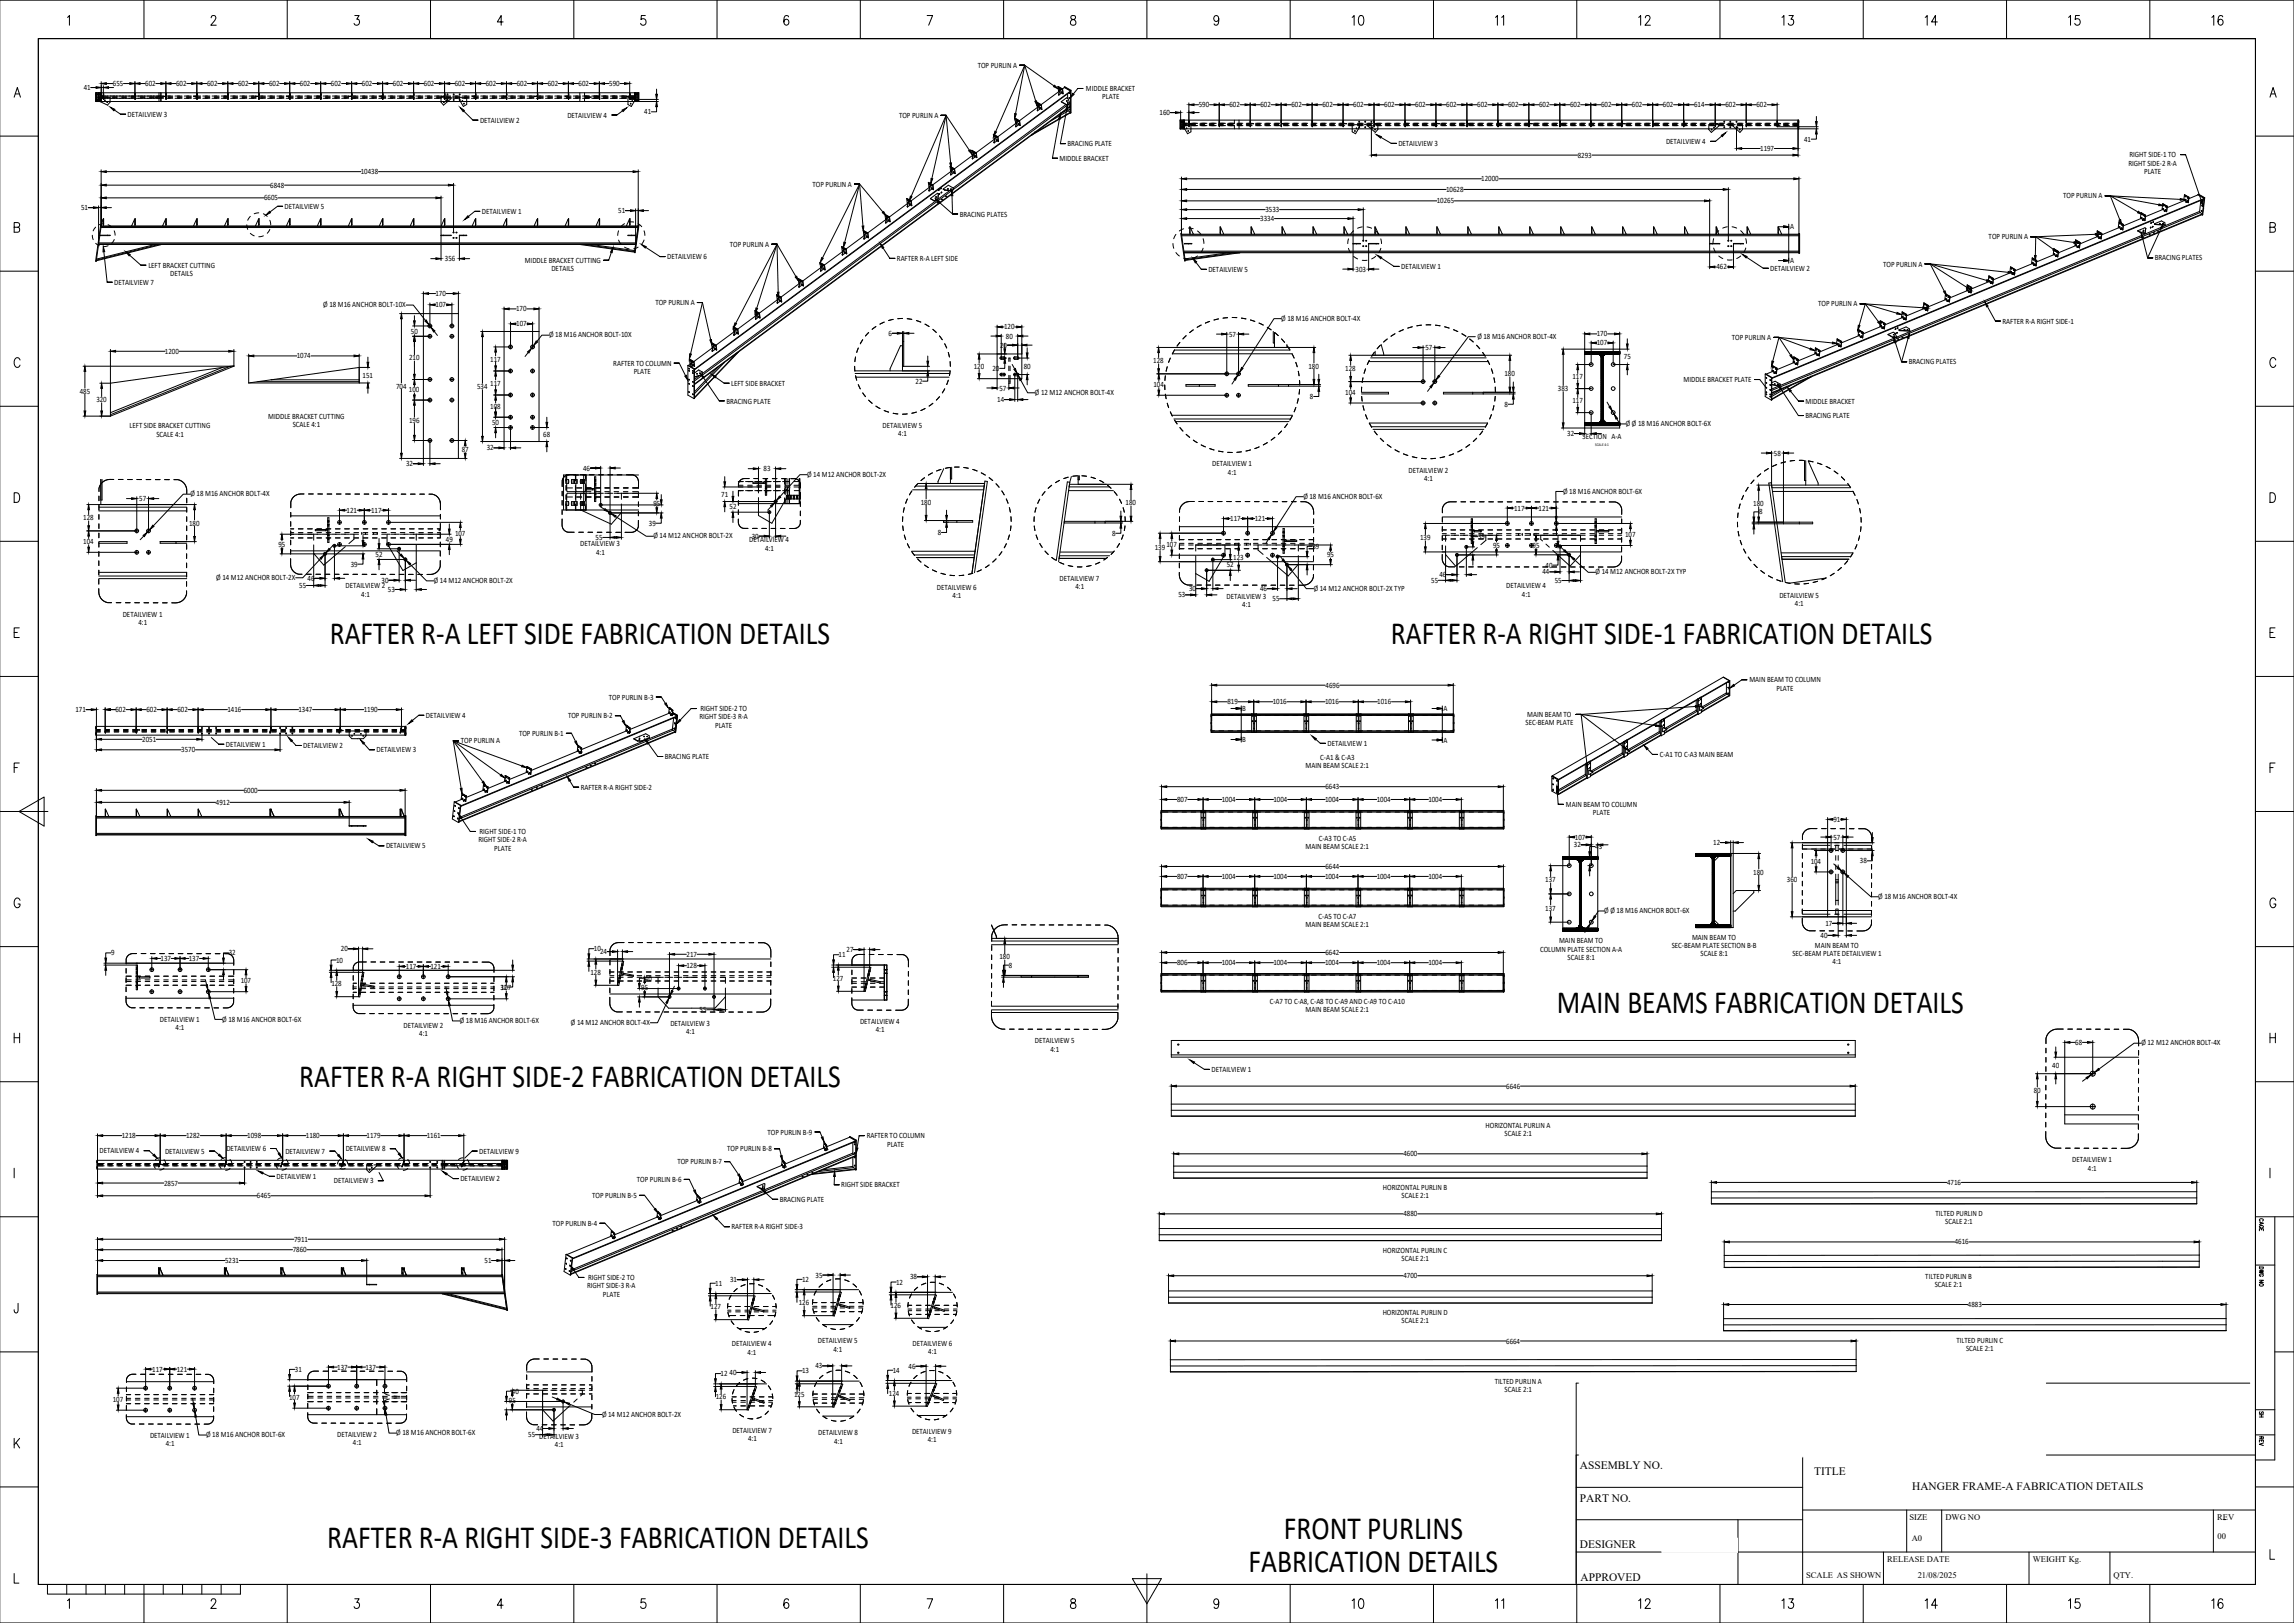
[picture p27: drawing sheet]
<svg xmlns="http://www.w3.org/2000/svg" width="1189mm" height="841mm" viewBox="0 0 1189 841" stroke-linecap="round" stroke-linejoin="round" font-family="sans-serif">
<defs><g id="words">
<g font-size="16.8">
<text x="171" y="334">RAFTER R-A LEFT SIDE FABRICATION DETAILS</text>
<text x="721" y="334">RAFTER R-A RIGHT SIDE-1 FABRICATION DETAILS</text>
<text x="807" y="525">MAIN BEAMS FABRICATION DETAILS</text>
<text x="155" y="563">RAFTER R-A RIGHT SIDE-2 FABRICATION DETAILS</text>
<text x="665" y="798">FRONT PURLINS</text>
<text x="170" y="802">RAFTER R-A RIGHT SIDE-3 FABRICATION DETAILS</text>
<text x="647" y="815">FABRICATION DETAILS</text>
</g>
<g font-size="5.9">
<text x="819" y="761">ASSEMBLY NO.</text>
<text x="940" y="764">TITLE</text>
<text x="991" y="772">HANGER FRAME-A FABRICATION DETAILS</text>
<text x="819" y="778">PART NO.</text>
<text x="819" y="802">DESIGNER</text>
<text x="819" y="819">APPROVED</text>
</g>
<g font-size="4.4">
<text x="990" y="788">SIZE</text>
<text x="1008" y="788">DWG NO</text>
<text x="1149" y="788">REV</text>
<text x="1149" y="798">00</text>
<text x="991" y="799">A0</text>
<text x="978" y="809">RELEASE DATE</text>
<text x="1054" y="809">WEIGHT Kg.</text>
<text x="936" y="818">SCALE AS SHOWN</text>
<text x="994" y="818">21/08/2025</text>
<text x="1095" y="818">QTY.</text>
</g>
<g font-size="4.2">
<text x="507" y="35">TOP PURLIN A</text>
<text x="43" y="47">41</text>
<text x="58" y="45">655</text>
<text x="75" y="45">602</text>
<text x="91" y="45">602</text>
<text x="107" y="45">602</text>
<text x="123" y="45">602</text>
<text x="139" y="45">602</text>
<text x="155" y="45">602</text>
<text x="172" y="45">602</text>
<text x="188" y="45">602</text>
<text x="204" y="45">602</text>
<text x="220" y="45">602</text>
<text x="236" y="45">602</text>
<text x="252" y="45">602</text>
<text x="268" y="45">602</text>
<text x="284" y="45">602</text>
<text x="300" y="45">602</text>
<text x="316" y="45">590</text>
<text x="563" y="47">MIDDLE BRACKET</text>
<text x="571" y="51">PLATE</text>
<text x="334" y="59">41</text>
<text x="601" y="60">160</text>
<text x="621" y="56">590</text>
<text x="637" y="56">602</text>
<text x="653" y="56">602</text>
<text x="669" y="56">602</text>
<text x="685" y="56">602</text>
<text x="701" y="56">602</text>
<text x="717" y="56">602</text>
<text x="733" y="56">602</text>
<text x="749" y="56">602</text>
<text x="766" y="56">602</text>
<text x="782" y="56">602</text>
<text x="798" y="56">602</text>
<text x="814" y="56">602</text>
<text x="830" y="56">602</text>
<text x="846" y="56">602</text>
<text x="862" y="56">602</text>
<text x="878" y="56">614</text>
<text x="894" y="56">602</text>
<text x="910" y="56">602</text>
<text x="66" y="61">DETAILVIEW 3</text>
<text x="249" y="64">DETAILVIEW 2</text>
<text x="294" y="61">DETAILVIEW 4</text>
<text x="466" y="61">TOP PURLIN A</text>
<text x="553" y="76">BRACING PLATE</text>
<text x="725" y="76">DETAILVIEW 3</text>
<text x="863" y="75">DETAILVIEW 4</text>
<text x="935" y="73">41</text>
<text x="549" y="83">MIDDLE BRACKET</text>
<text x="818" y="82">8293</text>
<text x="912" y="78">1197</text>
<text x="1104" y="82">RIGHT SIDE-1 TO</text>
<text x="1103" y="86">RIGHT SIDE-2 R-A</text>
<text x="187" y="90">10438</text>
<text x="768" y="94">12000</text>
<text x="1111" y="90">PLATE</text>
<text x="140" y="97">6848</text>
<text x="421" y="97">TOP PURLIN A</text>
<text x="749" y="99">10628</text>
<text x="137" y="104">6605</text>
<text x="745" y="105">10265</text>
<text x="1069" y="103">TOP PURLIN A</text>
<text x="42" y="109">51</text>
<text x="148" y="108">DETAILVIEW 5</text>
<text x="250" y="111">DETAILVIEW 1</text>
<text x="320" y="110">51</text>
<text x="497" y="112">BRACING PLATES</text>
<text x="656" y="110">3533</text>
<text x="653" y="115">3334</text>
<text x="928" y="119">A</text>
<text x="1031" y="124">TOP PURLIN A</text>
<text x="378" y="128">TOP PURLIN A</text>
<text x="231" y="135">356</text>
<text x="272" y="136">MIDDLE BRACKET CUTTING</text>
<text x="346" y="134">DETAILVIEW 6</text>
<text x="465" y="135">RAFTER R-A LEFT SIDE</text>
<text x="928" y="136">A</text>
<text x="1117" y="135">BRACING PLATES</text>
<text x="77" y="139">LEFT BRACKET CUTTING</text>
<text x="88" y="143">DETAILS</text>
<text x="286" y="140">DETAILS</text>
<text x="626" y="141">DETAILVIEW 5</text>
<text x="703" y="141">303</text>
<text x="726" y="139">DETAILVIEW 1</text>
<text x="890" y="140">462</text>
<text x="917" y="140">DETAILVIEW 2</text>
<text x="976" y="138">TOP PURLIN A</text>
<text x="59" y="148">DETAILVIEW 7</text>
<text x="226" y="153">170</text>
<text x="168" y="159">Ø 18 M16 ANCHOR BOLT-10X</text>
<text x="226" y="159">107</text>
<text x="267" y="161">170</text>
<text x="340" y="158">TOP PURLIN A</text>
<text x="942" y="159">TOP PURLIN A</text>
<text x="664" y="166">Ø 18 M16 ANCHOR BOLT-4X</text>
<text x="1038" y="168">RAFTER R-A RIGHT SIDE-1</text>
<text x="213" y="173">50</text>
<text x="268" y="169">107</text>
<text x="520" y="171">120</text>
<text x="285" y="175">Ø 18 M16 ANCHOR BOLT-10X</text>
<text x="460" y="174">6</text>
<text x="521" y="175">80</text>
<text x="637" y="174">57</text>
<text x="766" y="176">Ø 18 M16 ANCHOR BOLT-4X</text>
<text x="828" y="174">170</text>
<text x="828" y="179">107</text>
<text x="898" y="176">TOP PURLIN A</text>
<text x="86" y="183">1200</text>
<text x="154" y="186">1074</text>
<text x="518" y="180">20</text>
<text x="739" y="181">57</text>
<text x="212" y="187">210</text>
<text x="254" y="187">117</text>
<text x="318" y="189">RAFTER TO COLUMN</text>
<text x="505" y="191">120</text>
<text x="531" y="191">80</text>
<text x="598" y="188">128</text>
<text x="678" y="191">180</text>
<text x="842" y="186">75</text>
<text x="989" y="189">BRACING PLATES</text>
<text x="188" y="196">151</text>
<text x="328" y="194">PLATE</text>
<text x="514" y="192">20</text>
<text x="697" y="192">128</text>
<text x="780" y="195">180</text>
<text x="815" y="196">117</text>
<text x="205" y="201">704</text>
<text x="212" y="203">100</text>
<text x="247" y="202">534</text>
<text x="254" y="200">117</text>
<text x="379" y="200">LEFT SIDE BRACKET</text>
<text x="474" y="199">22</text>
<text x="518" y="202">57</text>
<text x="598" y="201">104</text>
<text x="807" y="203">383</text>
<text x="872" y="198">MIDDLE BRACKET PLATE</text>
<text x="41" y="204">485</text>
<text x="50" y="208">320</text>
<text x="376" y="209">BRACING PLATE</text>
<text x="517" y="208">14</text>
<text x="536" y="205">Ø 12 M12 ANCHOR BOLT-4X</text>
<text x="679" y="207">8</text>
<text x="697" y="205">104</text>
<text x="815" y="209">117</text>
<text x="936" y="209">MIDDLE BRACKET</text>
<text x="254" y="212">108</text>
<text x="780" y="211">8</text>
<text x="67" y="222">LEFT SIDE BRACKET CUTTING</text>
<text x="139" y="217">MIDDLE BRACKET CUTTING</text>
<text x="152" y="221">SCALE 4:1</text>
<text x="212" y="219">196</text>
<text x="255" y="220">50</text>
<text x="457" y="222">DETAILVIEW 5</text>
<text x="843" y="221">Ø Ø 18 M16 ANCHOR BOLT-6X</text>
<text x="936" y="217">BRACING PLATE</text>
<text x="81" y="226">SCALE 4:1</text>
<text x="282" y="226">68</text>
<text x="465" y="226">4:1</text>
<text x="812" y="226">32</text>
<text x="820" y="228">SECTION A-A</text>
<text x="252" y="233">32</text>
<text x="239" y="234">87</text>
<text x="919" y="236">58</text>
<text x="210" y="242">32</text>
<text x="302" y="244">46</text>
<text x="396" y="244">83</text>
<text x="628" y="242">DETAILVIEW 1</text>
<text x="636" y="246">4:1</text>
<text x="730" y="245">DETAILVIEW 2</text>
<text x="418" y="247">Ø 14 M12 ANCHOR BOLT-2X</text>
<text x="738" y="249">4:1</text>
<text x="99" y="257">Ø 18 M16 ANCHOR BOLT-4X</text>
<text x="374" y="257">71</text>
<text x="810" y="256">Ø 18 M16 ANCHOR BOLT-6X</text>
<text x="72" y="260">57</text>
<text x="339" y="262">95</text>
<text x="378" y="264">52</text>
<text x="477" y="261">180</text>
<text x="583" y="262">180</text>
<text x="675" y="258">Ø 18 M16 ANCHOR BOLT-6X</text>
<text x="909" y="262">180</text>
<text x="43" y="270">128</text>
<text x="180" y="266">121</text>
<text x="192" y="266">117</text>
<text x="785" y="265">117</text>
<text x="797" y="265">121</text>
<text x="912" y="267">8</text>
<text x="98" y="272">180</text>
<text x="336" y="272">39</text>
<text x="638" y="270">117</text>
<text x="650" y="270">121</text>
<text x="43" y="282">104</text>
<text x="231" y="281">49</text>
<text x="236" y="278">107</text>
<text x="309" y="280">55</text>
<text x="339" y="279">Ø 14 M12 ANCHOR BOLT-2X</text>
<text x="388" y="281">DETAILVIEW 4</text>
<text x="390" y="279">30</text>
<text x="486" y="277">8</text>
<text x="576" y="278">8</text>
<text x="736" y="280">139</text>
<text x="766" y="279">39</text>
<text x="842" y="278">107</text>
<text x="144" y="283">95</text>
<text x="301" y="283">DETAILVIEW 3</text>
<text x="309" y="287">4:1</text>
<text x="397" y="285">4:1</text>
<text x="598" y="285">139</text>
<text x="604" y="283">107</text>
<text x="680" y="284">39</text>
<text x="774" y="284">95</text>
<text x="794" y="284">95</text>
<text x="182" y="294">39</text>
<text x="195" y="288">52</text>
<text x="639" y="290">123</text>
<text x="688" y="289">95</text>
<text x="636" y="294">52</text>
<text x="746" y="299">46</text>
<text x="799" y="298">44</text>
<text x="801" y="294">40</text>
<text x="827" y="298">Ø 14 M12 ANCHOR BOLT-2X TYP</text>
<text x="112" y="300">Ø 14 M12 ANCHOR BOLT-2X</text>
<text x="155" y="305">55</text>
<text x="159" y="301">46</text>
<text x="179" y="305">DETAILVIEW 2</text>
<text x="198" y="302">30</text>
<text x="225" y="302">Ø 14 M12 ANCHOR BOLT-2X</text>
<text x="485" y="306">DETAILVIEW 6</text>
<text x="549" y="301">DETAILVIEW 7</text>
<text x="557" y="305">4:1</text>
<text x="742" y="302">55</text>
<text x="781" y="305">DETAILVIEW 4</text>
<text x="806" y="302">55</text>
<text x="187" y="309">4:1</text>
<text x="201" y="307">53</text>
<text x="494" y="310">4:1</text>
<text x="611" y="310">53</text>
<text x="616" y="306">30</text>
<text x="636" y="311">DETAILVIEW 3</text>
<text x="653" y="306">46</text>
<text x="660" y="312">55</text>
<text x="681" y="306">Ø 14 M12 ANCHOR BOLT-2X TYP</text>
<text x="789" y="309">4:1</text>
<text x="922" y="310">DETAILVIEW 5</text>
<text x="644" y="315">4:1</text>
<text x="930" y="314">4:1</text>
<text x="64" y="320">DETAILVIEW 1</text>
<text x="72" y="324">4:1</text>
<text x="907" y="354">MAIN BEAM TO COLUMN</text>
<text x="687" y="356">4696</text>
<text x="921" y="358">PLATE</text>
<text x="316" y="363">TOP PURLIN B-3</text>
<text x="636" y="365">819</text>
<text x="660" y="365">1016</text>
<text x="687" y="365">1016</text>
<text x="714" y="365">1016</text>
<text x="39" y="369">171</text>
<text x="60" y="369">602</text>
<text x="76" y="369">602</text>
<text x="92" y="369">602</text>
<text x="118" y="369">1416</text>
<text x="155" y="369">1347</text>
<text x="189" y="369">1190</text>
<text x="221" y="372">DETAILVIEW 4</text>
<text x="363" y="369">RIGHT SIDE-2 TO</text>
<text x="644" y="368">B</text>
<text x="748" y="368">A</text>
<text x="792" y="372">MAIN BEAM TO</text>
<text x="294" y="372">TOP PURLIN B-2</text>
<text x="362" y="373">RIGHT SIDE-3 R-A</text>
<text x="371" y="377">PLATE</text>
<text x="791" y="376">SEC-BEAM PLATE</text>
<text x="269" y="381">TOP PURLIN B-1</text>
<text x="74" y="384">2051</text>
<text x="94" y="390">3570</text>
<text x="117" y="387">DETAILVIEW 1</text>
<text x="157" y="388">DETAILVIEW 2</text>
<text x="195" y="390">DETAILVIEW 3</text>
<text x="239" y="385">TOP PURLIN A</text>
<text x="644" y="385">B</text>
<text x="688" y="387">DETAILVIEW 1</text>
<text x="748" y="385">A</text>
<text x="345" y="393">BRACING PLATE</text>
<text x="684" y="394">C-A1 &amp; C-A3</text>
<text x="860" y="392">C-A1 TO C-A3 MAIN BEAM</text>
<text x="677" y="398">MAIN BEAM SCALE 2:1</text>
<text x="126" y="411">6000</text>
<text x="301" y="409">RAFTER R-A RIGHT SIDE-2</text>
<text x="687" y="409">6643</text>
<text x="112" y="417">4912</text>
<text x="610" y="416">807</text>
<text x="633" y="416">1004</text>
<text x="660" y="416">1004</text>
<text x="687" y="416">1004</text>
<text x="713" y="416">1004</text>
<text x="740" y="416">1004</text>
<text x="811" y="418">MAIN BEAM TO COLUMN</text>
<text x="826" y="422">PLATE</text>
<text x="950" y="426">91</text>
<text x="248" y="437">RIGHT SIDE-2 R-A</text>
<text x="249" y="432">RIGHT SIDE-1 TO</text>
<text x="683" y="436">C-A3 TO C-A5</text>
<text x="816" y="435">107</text>
<text x="888" y="438">12</text>
<text x="950" y="435">57</text>
<text x="200" y="440">DETAILVIEW 5</text>
<text x="256" y="441">PLATE</text>
<text x="677" y="440">MAIN BEAM SCALE 2:1</text>
<text x="816" y="439">32</text>
<text x="827" y="440">43</text>
<text x="938" y="448">104</text>
<text x="964" y="447">38</text>
<text x="610" y="455">807</text>
<text x="633" y="455">1004</text>
<text x="660" y="455">1004</text>
<text x="687" y="455">1004</text>
<text x="687" y="450">6644</text>
<text x="713" y="455">1004</text>
<text x="740" y="455">1004</text>
<text x="909" y="453">180</text>
<text x="801" y="457">137</text>
<text x="926" y="457">360</text>
<text x="973" y="466">Ø 18 M16 ANCHOR BOLT-4X</text>
<text x="801" y="472">137</text>
<text x="831" y="473">Ø Ø 18 M16 ANCHOR BOLT-6X</text>
<text x="683" y="476">C-A5 TO C-A7</text>
<text x="946" y="480">17</text>
<text x="677" y="480">MAIN BEAM SCALE 2:1</text>
<text x="808" y="489">MAIN BEAM TO</text>
<text x="866" y="491">SEC-BEAM PLATE SECTION B-B</text>
<text x="877" y="487">MAIN BEAM TO</text>
<text x="941" y="491">MAIN BEAM TO</text>
<text x="944" y="486">40</text>
<text x="58" y="495">9</text>
<text x="83" y="498">137</text>
<text x="98" y="498">137</text>
<text x="119" y="495">32</text>
<text x="177" y="493">20</text>
<text x="308" y="493">10</text>
<text x="311" y="494">24</text>
<text x="356" y="496">217</text>
<text x="435" y="496">11</text>
<text x="439" y="493">27</text>
<text x="518" y="497">180</text>
<text x="687" y="495">6642</text>
<text x="798" y="493">COLUMN PLATE SECTION A-A</text>
<text x="812" y="497">SCALE 8:1</text>
<text x="881" y="496">SCALE 8:1</text>
<text x="929" y="495">SEC-BEAM PLATE DETAILVIEW 1</text>
<text x="174" y="499">10</text>
<text x="210" y="502">117</text>
<text x="223" y="502">121</text>
<text x="356" y="502">128</text>
<text x="523" y="501">8</text>
<text x="610" y="500">806</text>
<text x="633" y="500">1004</text>
<text x="660" y="500">1004</text>
<text x="687" y="500">1004</text>
<text x="713" y="500">1004</text>
<text x="740" y="500">1004</text>
<text x="950" y="500">4:1</text>
<text x="125" y="510">107</text>
<text x="306" y="505">128</text>
<text x="334" y="508">40</text>
<text x="432" y="508">127</text>
<text x="172" y="511">128</text>
<text x="259" y="513">32</text>
<text x="260" y="513">107</text>
<text x="332" y="513">95</text>
<text x="658" y="520">C-A7 TO C-A8, C-A8 TO C-A9 AND C-A9 TO C-A10</text>
<text x="363" y="525">55</text>
<text x="677" y="524">MAIN BEAM SCALE 2:1</text>
<text x="83" y="529">DETAILVIEW 1</text>
<text x="91" y="534">4:1</text>
<text x="115" y="529">Ø 18 M16 ANCHOR BOLT-6X</text>
<text x="209" y="533">DETAILVIEW 2</text>
<text x="238" y="530">Ø 18 M16 ANCHOR BOLT-6X</text>
<text x="296" y="531">Ø 14 M12 ANCHOR BOLT-4X</text>
<text x="347" y="532">DETAILVIEW 3</text>
<text x="446" y="531">DETAILVIEW 4</text>
<text x="217" y="537">4:1</text>
<text x="356" y="536">4:1</text>
<text x="454" y="535">4:1</text>
<text x="536" y="541">DETAILVIEW 5</text>
<text x="544" y="545">4:1</text>
<text x="1075" y="541">68</text>
<text x="1110" y="542">Ø 12 M12 ANCHOR BOLT-4X</text>
<text x="628" y="555">DETAILVIEW 1</text>
<text x="1064" y="553">40</text>
<text x="781" y="564">6646</text>
<text x="1054" y="566">80</text>
<text x="398" y="588">TOP PURLIN B-9</text>
<text x="770" y="585">HORIZONTAL PURLIN A</text>
<text x="63" y="590">1218</text>
<text x="96" y="590">1282</text>
<text x="128" y="590">1098</text>
<text x="159" y="590">1180</text>
<text x="190" y="590">1179</text>
<text x="221" y="590">1161</text>
<text x="449" y="590">RAFTER TO COLUMN</text>
<text x="780" y="589">SCALE 2:1</text>
<text x="52" y="598">DETAILVIEW 4</text>
<text x="86" y="598">DETAILVIEW 5</text>
<text x="117" y="597">DETAILVIEW 6</text>
<text x="148" y="598">DETAILVIEW 7</text>
<text x="179" y="597">DETAILVIEW 8</text>
<text x="248" y="598">DETAILVIEW 9</text>
<text x="377" y="597">TOP PURLIN B-8</text>
<text x="460" y="594">PLATE</text>
<text x="727" y="599">4600</text>
<text x="351" y="603">TOP PURLIN B-7</text>
<text x="1074" y="602">DETAILVIEW 1</text>
<text x="143" y="611">DETAILVIEW 1</text>
<text x="1082" y="607">4:1</text>
<text x="85" y="614">2857</text>
<text x="173" y="613">DETAILVIEW 3</text>
<text x="239" y="612">DETAILVIEW 2</text>
<text x="330" y="612">TOP PURLIN B-6</text>
<text x="436" y="615">RIGHT SIDE BRACKET</text>
<text x="717" y="617">HORIZONTAL PURLIN B</text>
<text x="1009" y="614">4716</text>
<text x="133" y="621">6465</text>
<text x="307" y="621">TOP PURLIN B-5</text>
<text x="404" y="623">BRACING PLATE</text>
<text x="726" y="621">SCALE 2:1</text>
<text x="1003" y="630">TILTED PURLIN D</text>
<text x="286" y="635">TOP PURLIN B-4</text>
<text x="727" y="630">4880</text>
<text x="1008" y="634">SCALE 2:1</text>
<text x="379" y="637">RAFTER R-A RIGHT SIDE-3</text>
<text x="152" y="643">7911</text>
<text x="1013" y="645">4616</text>
<text x="152" y="649">7860</text>
<text x="717" y="649">HORIZONTAL PURLIN C</text>
<text x="726" y="653">SCALE 2:1</text>
<text x="117" y="655">5231</text>
<text x="251" y="655">51</text>
<text x="305" y="663">RIGHT SIDE-2 TO</text>
<text x="378" y="664">31</text>
<text x="416" y="664">12</text>
<text x="423" y="662">35</text>
<text x="464" y="666">12</text>
<text x="472" y="663">38</text>
<text x="727" y="662">4700</text>
<text x="998" y="663">TILTED PURLIN B</text>
<text x="304" y="668">RIGHT SIDE-3 R-A</text>
<text x="312" y="672">PLATE</text>
<text x="371" y="666">11</text>
<text x="1003" y="667">SCALE 2:1</text>
<text x="414" y="676">126</text>
<text x="462" y="678">126</text>
<text x="1020" y="677">4883</text>
<text x="368" y="678">127</text>
<text x="717" y="681">HORIZONTAL PURLIN D</text>
<text x="726" y="686">SCALE 2:1</text>
<text x="1014" y="696">TILTED PURLIN C</text>
<text x="379" y="698">DETAILVIEW 4</text>
<text x="387" y="702">4:1</text>
<text x="424" y="696">DETAILVIEW 5</text>
<text x="432" y="700">4:1</text>
<text x="473" y="697">DETAILVIEW 6</text>
<text x="481" y="702">4:1</text>
<text x="781" y="696">6664</text>
<text x="1019" y="700">SCALE 2:1</text>
<text x="79" y="711">117</text>
<text x="92" y="711">121</text>
<text x="153" y="711">31</text>
<text x="175" y="710">137</text>
<text x="189" y="710">137</text>
<text x="373" y="713">12</text>
<text x="378" y="713">40</text>
<text x="416" y="712">13</text>
<text x="423" y="709">43</text>
<text x="463" y="711">14</text>
<text x="471" y="709">46</text>
<text x="775" y="717">TILTED PURLIN A</text>
<text x="150" y="725">107</text>
<text x="265" y="722">40</text>
<text x="371" y="725">126</text>
<text x="412" y="724">125</text>
<text x="461" y="723">124</text>
<text x="780" y="721">SCALE 2:1</text>
<text x="58" y="726">107</text>
<text x="264" y="727">95</text>
<text x="312" y="734">Ø 14 M12 ANCHOR BOLT-2X</text>
<text x="205" y="744">Ø 18 M16 ANCHOR BOLT-6X</text>
<text x="278" y="742">44</text>
<text x="380" y="742">DETAILVIEW 7</text>
<text x="424" y="744">DETAILVIEW 8</text>
<text x="473" y="743">DETAILVIEW 9</text>
<text x="78" y="745">DETAILVIEW 1</text>
<text x="86" y="749">4:1</text>
<text x="107" y="745">Ø 18 M16 ANCHOR BOLT-6X</text>
<text x="175" y="745">DETAILVIEW 2</text>
<text x="183" y="749">4:1</text>
<text x="274" y="745">55 DETAILVIEW 3</text>
<text x="288" y="750">4:1</text>
<text x="388" y="747">4:1</text>
<text x="432" y="748">4:1</text>
<text x="481" y="747">4:1</text>
</g>
<text font-size="2.1" x="827" y="231">SCALE 4:1</text>
</g></defs>
<g fill="none" stroke="#000" stroke-width=".52">
<path d="M531 34h-3h3l15 11M531 34h-3h3l6 18M531 34h-3h3l-5 25M531 34h-3h3l-15 34M47 45h5M50 52h.1M50 49h.1M50 48v5M51 49h.1M51 52h.1M51 48v5M51 48v2"/>
<path d="M51 50v3M52 53h.1M52 50v3M52 49h.1M52 52h.1M52 48v5M52 50v1M52 50h.1M52 50h2M52 42v11M53 50h.1M54 44v8v-4"/>
<path d="M54 51h.1M54 49h.1M55 43h3M56 45h3M58 50h3M59 57l3 2h3h-3M63 50h2M64 43h3M68 50h2M70 50h.1M70 42v10M70 52h.1"/>
<path d="M70 48h.1M70 51h.1M70 49h.1M73 43h2M73 50h2M77 50h3M80 50l2 1v2M81 43h2M82 50h3M82 48v2h-2M83 48v5M84 50h2"/>
<path d="M85 51h-35v-1h7v3l-1 1-4-1M86 50h.1M86 51h4M86 42v10v-4M86 51h.1M86 49h.1M87 50h2M89 43h2M90 50h-40h6M91 50h3M91 51h3M92 50h2"/>
<path d="M95 50h4M95 51h4M97 50h2M97 43h2M100 51h4M101 50h3M102 50h.1M102 42v10v-4M102 51h.1M102 49h.1M104 50h-4h2M105 43h2"/>
<path d="M105 50h4M105 51h4M106 50h3M110 50h4M110 51h4M111 50h2M113 43h2M115 50h3M115 51h3M116 50h2M118 50h.1M118 42v10v-4"/>
<path d="M118 51h.1M118 49h.1M119 50h4M119 51h4M121 50h2M121 43h2M124 50h4M124 51h4M125 50h3M129 43h2M129 50h9M129 51h4"/>
<path d="M130 50h3M132 50h2M134 50h.1M134 51h4M134 42v10M134 52h.1M134 48h.1M134 51h.1M134 49h.1M135 50h2M137 43h2M139 50h3"/>
<path d="M139 51h3M140 50h2M144 50h3M144 51h3M145 50h2M145 43h2M148 50h4M148 51h4M149 50h1M149 50h3M150 50h.1M150 42v10v-4"/>
<path d="M150 51h.1M150 49h.1M153 43h2M153 50h4M153 51h4M154 50h3M158 50h4M158 51h4M159 50h2M161 43h3M163 50h3M163 51h3"/>
<path d="M164 50h2M165 50h1M166 50h.1M166 42v10v-4M166 51h.1M166 49h.1M168 50h3M168 51h3M169 50h2M169 43h2M172 50h4M172 51h4"/>
<path d="M173 50h3M177 43h3M177 50h9M177 51h4M178 50h3M181 50h1M182 51h4M182 50h.1M182 42v10v-4M182 51h.1M182 49h.1M183 50h2"/>
<path d="M185 43h2M187 50h3M187 51h3M188 50h2M192 50h3M192 51h3M193 50h2M193 43h3M196 50h4M196 51h4M197 50h1M197 50h3"/>
<path d="M198 50h.1M198 42v10v-4M198 51h.1M198 49h.1M201 43h3M201 50h4M201 51h4M202 50h3M206 50h4M206 51h4M207 50h2M209 43h3"/>
<path d="M211 50h3M211 51h3M212 50h2M213 50h1M214 50h.1M214 42v10M214 52h.1M214 48h.1M214 51h.1M214 49h.1M215 50h4M215 51h4"/>
<path d="M217 50h2M217 43h3M220 50h4M220 51h4M221 50h3M225 50h9M225 51h4M225 43h3M226 50h4M226 50h3M229 50v3l1 1 4-3v-1h-3M229 50h1"/>
<path d="M230 51h4M230 50h.1M230 42l1 10-1-4M230 51h1M230 50h1M230 49h1M231 50h2M233 43h3M235 50h3M235 51h3M235 50h.1M236 50h7"/>
<path d="M236 50h2M236 50h.1M237 50h.1M238 50v2l2 3 2-1v-4M239 50h4M239 51h4M240 58l5 4h3h-3M241 50h2M241 43h3M244 50h4M244 51h4M245 50h1"/>
<path d="M245 50h3M246 50h.1M246 42l1 10-1-4M246 51h1M246 49h1M249 43h3M249 50h4M249 51h4M250 50h3M254 50h4M254 51h4M255 50h2"/>
<path d="M257 43h3M259 50h3M259 51h4M260 50h3M260 50h2M261 50h1M262 50h.1M262 42l1 10-1-4M262 51h1M262 49h1M263 50h4M263 51h4"/>
<path d="M265 50h2M265 43h3M268 50h4M268 51h4M269 50h3M273 50h9M273 51h4M273 43h3M274 50h3M277 50h2M278 51h4M278 50h.1"/>
<path d="M279 42v10M279 52h.1M279 48h.1M279 51h.1M279 50h.1M279 49h.1M279 50h2M281 43h3M283 50h3M283 51h3M284 50h2M287 50h4"/>
<path d="M287 51h4M289 50h2M289 43h3M292 50h4M292 51h4M293 50h2M293 50h3M294 50h.1M295 42v10v-4M295 51h.1M295 49h.1M297 50h4"/>
<path d="M297 51h4M297 43h3M298 50h3M300 48v5M302 50h4M302 51h4M303 48v2h3M303 50h2M305 43h3M306 50l-3 1v2M307 50h4M307 51h3"/>
<path d="M308 50h2M309 50h2M310 50h.1M311 42v10v-4M311 51h.1M311 50h.1M311 49h.1M312 50h3M312 51h3M313 50h2M313 43h3M316 50h4"/>
<path d="M316 51h4M317 50h3M321 50h10h-4M321 51h4M321 43h3M322 50h3M323 57l-3 3h-3h3M325 50h1M326 51h5v-1h-6v4l2 1 2-3M326 50h.1M326 42v10h15M326 48l1 4"/>
<path d="M326 51h1M326 49h1M329 48v5M329 48v2M329 50v3M329 49h.1M329 52h.1M329 49h2M329 52h2M329 50h1M330 50l-1 1M330 52h.1"/>
<path d="M330 49h.1M331 49h.1M331 52h.1M331 48v5M331 53v-5h-281v5h291M340 53v5h-2M340 46v3M490 60h-2h2l12 18M490 60h-2h2l3 24M490 60h-2h2l-7 33M490 60h-2h2l-18 42M537 53l3 1"/>
<path d="M537 53l1 3M537 53h.1M538 57h.1M538 54h.1M538 56l-10 7M538 55h.1M538 54v3M539 54h-1M539 54v3h-1M539 56l1 1M539 54h.1M539 54v1"/>
<path d="M539 56h.1M539 56h1M539 55h.1M540 56h-1M540 54v3M548 45l3 1M548 45l1 2M549 49h.1M549 45v1M549 46h.1M549 47l-9 7M549 47h.1"/>
<path d="M549 46v3M550 46h-1M550 46v2l-1 1M550 48l1 1M550 46h.1M550 53l3 1M550 53l3-2h1l1 3M550 48h.1M551 46v3M551 46h.1M552 45h.1M552 45l3 2-195 144"/>
<path d="M552 45l3 2M552 45l-1 1M552 54l-58 43M553 54h.1M553 52h.1M553 57l-3 17h2h-2M553 53h.1M553 57h1M553 49v2M553 56v1M553 57l-3 2M554 54h.1"/>
<path d="M554 54l1 1-195 144M554 57l1 1-19 11M554 54l-60 44M554 57l-9 6M554 57h.1M554 51h.1M554 56h.1M554 48h.1M555 54h-2M555 54h.1M555 58v1M555 47v12"/>
<path d="M555 55l-195 144M555 47l-195 145M555 58l-20 12M555 47h.1M559 46h2h-2l-3 3M607 58h5M612 57v10M616 53v13M619 54h2M619 58h2M627 54h2M632 53v13v-4"/>
<path d="M635 54h2M643 54h2M648 53v13M651 54h2M659 54h2M664 53v13v-4M667 54h2M675 54h2M680 53v13v-4M683 54h2M691 54h2M696 53v13v-4"/>
<path d="M699 54h2M707 54h2M712 53v13v-4M715 54h2M723 54h2M728 53v13M731 54h2M739 54h3M744 53v13v-4M747 54h2M755 54h3M760 53v13v-4"/>
<path d="M763 54h2M771 54h3M776 53v13v-4M779 54h3M787 54h3M792 53v13M795 54h3M803 54h3M808 53l1 13-1-4M811 54h3M819 54h3M824 53l1 13-1-4"/>
<path d="M827 54h3M835 54h3M840 53l1 13-1-4M843 54h3M851 54h3M857 53v13M859 54h3M867 54h3M873 53v13M875 54h3M884 54h2M889 53v13"/>
<path d="M892 54h2M900 54h2M905 53v13v-4M908 54h2M916 54h2M921 53v13h21M504 78l2 1M504 78v3M504 78v1M504 78h.1M504 79h.1M505 79h.1"/>
<path d="M505 79l-1 3M505 79v2l-1 1M505 79l1 1M505 79h1M506 80h.1M506 79h.1M506 79v3M515 70l2 1M515 70v2l-9 7M515 74h.1M515 70h.1M515 70l1 1"/>
<path d="M515 72h.1M516 72h-1M516 71h.1M516 71l-1 3M516 71v2l-1 1M516 73h1M516 71h1M517 71h.1M517 72v1M517 72h.1M517 73h.1M517 71v2"/>
<path d="M526 61l2 2M526 61l1 3M526 62h.1M526 62h1M527 64l-10 7M527 63v1M527 63h.1M527 62h.1M527 62h-1M527 64h.1M527 63l-1 3M527 62v1"/>
<path d="M527 62l1 3-2 1M528 64l1 1M528 63h.1M528 64h.1M528 64v1M528 65h.1M528 63l1 2M535 70h.1M536 69h.1M536 69l-1 1M549 62l-4 20h3h-3M612 63h2h-2"/>
<path d="M612 66h2h-2M612 63h.1M612 66h.1M612 64h3M612 64h4M612 62v2M612 65v2M612 65h4M613 63h.1M613 66h.1M613 65h.1M613 64h.1"/>
<path d="M613 62v5M614 65h.1M614 64h.1M614 62v5M616 66h.1M616 62h.1M616 65h.1M616 64h.1M616 63h.1M617 64h.1M617 65h4M617 64h3"/>
<path d="M617 65v3l-2 1-2-3M618 64h-2M620 65h-8M621 64h-5M622 64h4M622 65h4M622 65h2M622 64h2M627 64h3M627 65h3M627 65h2M627 64h2"/>
<path d="M631 64h4M631 65h4M632 65h2M632 64h2M632 65h.1M632 64h.1M632 63h.1M634 64h-2M636 65h4M636 64h4M636 65h3M636 64h3"/>
<path d="M640 64h-4M640 62v2M640 65v2M641 64h3M641 65h3M642 62v5M646 64h4h-2M646 65h3M646 65h2M646 64h2M648 66h.1M648 62h.1"/>
<path d="M648 65h.1M648 64h.1M648 63h.1M651 64h3M651 65h3M651 65h2M651 64h2M655 64h4M655 65h4M656 65h2M656 64h2M660 64h3"/>
<path d="M660 65h3M664 65h.1M664 64h.1M664 63h.1M665 65h3M665 64h3M666 64h-2M668 64h-4M670 64h3M670 65h3M670 65h2M670 64h2"/>
<path d="M675 64h3M675 65h3M675 65h2M675 64h2M679 64h4M679 65h4M680 65h2M680 64h2M680 65h.1M680 64h.1M680 63h.1M682 64h-2"/>
<path d="M684 64h3M684 65h3M689 64h3M689 65h3M694 64h4h-2M694 65h3M694 65h2M694 64h2M696 65h.1M696 64h.1M696 63h.1M699 64h3"/>
<path d="M699 65h3M699 65h7M699 64h2M701 65v3l2 1 2-3v-1M703 64h4M703 65h4M704 64h2M706 64v1M707 64v1M708 64v1M708 64h3M708 65h3"/>
<path d="M709 65l4 4 1-2v-2M711 66v15M712 65h.1M712 64h.1M712 63h.1M713 64h.1M713 65h3M713 64h3M714 64h-2M716 71l5 3h3h-3M716 64h-4M718 64h3"/>
<path d="M718 65h3M718 65h2M718 64h2M723 64h3M723 65h3M723 65h2M723 64h2M727 64h4M727 65h4M728 65h2M728 64h2M728 66h.1"/>
<path d="M728 62h.1M728 65h.1M728 64h.1M728 63h.1M729 64h.1M730 64h-2M732 64h3M732 65h3M737 64h3M737 65h3M742 64h4h-2M742 65h3"/>
<path d="M742 65h2M742 64h2M744 65h.1M744 64h.1M744 63h.1M745 64h.1M747 64h3M747 65h3M747 65h2M747 64h2M751 64h4M751 65h4"/>
<path d="M752 65h2M752 64h2M756 64h3M756 65h3M760 65h.1M760 64h.1M760 63h.1M761 64h.1M761 65h3M761 64h3M762 64h-2M764 64h-4"/>
<path d="M766 64h3M766 65h3M766 65h2M766 64h2M771 64h3M771 65h3M771 65h2M771 64h2M775 64h4M775 65h4M776 65h2M776 64h2"/>
<path d="M776 65h.1M776 64h.1M776 63h.1M777 64h.1M778 64h-2M780 64h3M780 65h3M785 64h3M785 65h3M790 64h4h-2M790 65h3M790 65h2"/>
<path d="M790 64h2M792 66h.1M792 62h.1M792 65h.1M792 64h.1M792 63h.1M793 64h.1M795 64h3M795 65h3M795 65h2M795 64h2M799 64h4"/>
<path d="M799 65h4M800 65h2M800 64h2M804 64h3M804 65h3M808 65h1M808 64h1M808 63h1M809 64h.1M809 65h3M809 64h3M810 64h-1"/>
<path d="M812 64h-3M814 64h3M814 65h3M814 65h2M814 64h2M819 64h3M819 65h3M819 65h2M819 64h2M823 64h4M823 65h4M824 65h2"/>
<path d="M824 64h2M824 65h1M824 64h1M824 63h1M825 64h.1M826 64h-1M828 64h3M828 65h3M833 64h3M833 65h3M838 64h4h-1M838 65h3"/>
<path d="M838 64h2M840 65h1M840 64h1M840 63h1M841 64h.1M843 64h3M843 65h3M843 65h2M843 64h2M847 64h4M847 65h4M848 65h2"/>
<path d="M848 64h2M852 64h3M852 65h3M857 66h.1M857 62h.1M857 65h.1M857 64h.1M857 63h.1M857 65h3M857 64h3M858 64h-1M860 64h-3"/>
<path d="M862 64h3M862 65h3M862 65h2M862 64h2M867 64h3M867 65h3M867 65h2M867 64h2M871 64h4M871 65h4M872 65h2M872 64h2"/>
<path d="M873 66h.1M873 62h.1M873 65h.1M873 64h.1M873 63h.1M874 64h-1M876 64h3M876 65h3M881 64h3M881 65h3M886 64h4h-1M886 65h3"/>
<path d="M886 64h2M888 65h-2v2l1 2 4-4M889 66h.1M889 62h.1M889 65h.1M889 64h.1M889 63h.1M889 65h4M891 64h3M891 65h3M891 64h2M892 70l-3 3h-3h3"/>
<path d="M895 64v1M895 64h4M895 65h4M897 64v1M898 65l4 4 1-2v-2h-3M898 64l-2 1h3M900 66v12M900 64h3M900 65h3M903 77h9M905 65h.1M905 65h3"/>
<path d="M905 64h.1M905 63h.1M905 64h3M907 64h-2M910 64h3M910 65h3M910 65h2M910 64h2M915 64h3M915 65h3M915 65h2M915 64h2"/>
<path d="M919 64h4h-2M919 65h4M920 65h2M920 64h2M920 77h9M921 62v4M921 65h.1M921 64h.1M921 63h.1M924 64h3M924 65h3M929 64h3"/>
<path d="M929 65h3M932 62v19M932 63h.1M932 66h.1M932 67v-5h-321v5h331M941 67v5h-2M941 60v3M52 88v29M55 89h132M55 96h85M147 96h85M196 89h132"/>
<path d="M235 95v26M331 88v29M445 95h-2h2l13 15M445 95h-2h2l2 22M445 95h-2h2l-7 31M445 95h-2h2l-19 39M481 95l2 1M481 95l1 2M481 99h1M482 99h.1M482 95h.1M482 97l-10 7"/>
<path d="M482 97h.1M482 96h.1M482 96l-1 3M482 96v3M482 96l1 2-1 1M483 98h1M483 96h.1M483 97v1M483 98h.1M483 96l1 2M484 98h.1M486 99h.1"/>
<path d="M487 98l-1 1M488 97l-1 1M488 100h.1M489 98h1M489 98h.1M489 98l1 1M490 98v1M490 98l4 1M490 99h4M491 98h.1M492 99l-6 4M492 86l3 2"/>
<path d="M492 86l1 3M492 86h.1M493 98h.1M493 90v1M493 91h.1M493 87h.1M493 89l-10 7M493 88v1M493 88h.1M493 89h.1M493 99l-133 98M493 87v1"/>
<path d="M493 87v3M493 88v2M494 87l-1 1M494 87v3l-1 1M494 87h-1M494 99h.1M494 89l1 1M494 87v1M494 87h.1M494 88h.1M494 97v2M494 97l-2-1-3 2"/>
<path d="M494 89h.1M494 89h1M495 89h.1M495 88v2M495 88h.1M495 90h.1M504 80l-9 7M504 80h.1M505 81l1 1M505 81h.1M505 81h1M506 81h.1"/>
<path d="M506 81h-1M506 82h.1M612 92v29M615 93h153M615 98h134M713 80h105M759 98h134M777 93h153M825 80h104M896 97v28M932 92l1 39-1-10M1133 80h-3h3l8 24"/>
<path d="M46 108h5M50 118l-2 2M51 107v20M52 117l-2 18zM52 118h279M52 117h279M54 117v-4v4M54 114l-2 3M54 116h-3M55 108h3M55 103h82M56 116l2 2"/>
<path d="M59 120l1 2M70 117h.1M70 114l-2 3M70 113v4M70 113h.1M86 114l-2 3M86 117v-4v4M102 117v-4v4M102 114l-2 3M118 114l-2 3M118 117v-4v4M128 117v2"/>
<path d="M130 112l-2 2M134 110l-2 1M134 117h.1M134 114l-2 3M134 113v4M134 113h.1M136 111l2 1M140 114v3M140 119l-1 2M144 107h2h-2l-4 3M144 103h82M150 117v-4v4"/>
<path d="M150 114l-1 3M166 117v-4v4M166 114l-1 3M182 117v-4v4M182 114l-1 3M198 117v-4v4M198 114l-1 3M214 117h.1M214 114l-1 3M214 113v4M214 113h.1M229 102v33"/>
<path d="M230 117l1-4-1 4M230 114l-1 3M246 110h3h-3l-3 2M246 117l1-4-1 4M246 114l-1 3M262 117l1-4-1 4M262 114l-1 3M279 117h.1M279 114l-2 3M279 113v4M279 113h.1M295 117v-4v4"/>
<path d="M295 114l-2 3M311 117v-4v4M311 114l-2 3M321 120l-1 2M324 116l-2 1M324 109h5M326 115h2M326 117l1-4-1 4M326 114l-1 3M329 108v19M331 118l-1 8M331 116l2 1"/>
<path d="M331 117v1M331 117h.1M331 117l-2 14zM333 109h3M334 120v2M447 120l3 1M447 120l1 2-10 7M459 111l2 2M459 111v3l-9 7M459 111l2 1M459 115v1M459 115h.1"/>
<path d="M459 116h.1M459 112h.1M459 113v1M459 113h.1M460 112h.1M460 112l-1 3M460 112v3l-1 1M460 114l1 1M460 112v1M460 112l1 1M460 113h1M460 113h.1"/>
<path d="M461 114h.1M461 113h.1M461 113v2M461 112v1M461 112v3M470 103l2 1M470 103l1 2M470 107h.1M470 103v1M470 103h.1M470 103l1 1M470 104h1"/>
<path d="M470 105l-9 7M470 104h.1M471 105h.1M471 104h.1M471 104l-1 3M471 104v2l-1 1M471 106l1 1M472 104h.1M472 104v1M472 106h.1M472 104v3M473 107h-1"/>
<path d="M482 103l2 1M484 104h2M484 104h.1M485 103h.1M485 102h.1M485 104l-121 90M486 104h-2M486 105h.1M486 100v4M486 100v1M486 100l-4 3M487 100v1"/>
<path d="M487 100h.1M488 103h.1M490 102h1M491 102h-1M493 101l1 10h2h-2h2h-2l-7-6M613 119l-2 1M615 109h41M615 113h38M615 104h130M616 118l2 1M617 118l1 3M621 120l1 1"/>
<path d="M632 118h.1M632 118v3M632 118l2 3M649 118l1 3M660 113h39M663 109h41M665 118l1 3M681 118l1 3M697 118l1 3M701 112v28M701 120l-1 2M706 118h-2"/>
<path d="M707 108v17M708 118h3M713 118v3M713 118h.1M713 118l1 3M713 120l2 2M729 118l1 3M745 118l1 3M754 104h129M761 118l1 3M777 118v3M777 118h.1"/>
<path d="M777 118l1 3M793 118l2 3M809 118l2 3M825 118l2 3M841 118h.1M841 118v3M841 118l2 3M857 118v3M857 118h.1M857 118l2 3M873 118l2 3M886 103v36"/>
<path d="M890 118l1 3M891 120l-2 1M895 118h-2M898 118h2M902 120l2 1M906 118l1 3M922 118l1 3M922 118v3M924 117l3 1h-3zM924 118h-3l1 3M927 116v20M1087 120l2 1"/>
<path d="M1087 120v2l2 2M1087 120h.1M1094 102h-3h3l5 12M1094 102h-3h3l14 8M1094 102h-3h3l25 4M1094 102h-3l39 1M1098 115l2 1M1098 118l-9 4M1098 115v3l2 1M1098 117v1M1098 117h.1M1098 118h.1"/>
<path d="M1098 117l1 1M1098 115h.1M1098 118h1M1098 116h.1M1098 116h1M1099 116h.1M1099 116h-1M1099 118h.1M1099 118h-1M1099 119h.1M1099 118v1M1099 118l1 1"/>
<path d="M1099 118h1M1100 118h-1M1100 118v1M1100 117h.1M1100 116v1M1100 119h.1M1100 116v3M1100 116h.1M1108 120l2 1M1110 110l2 2M1110 113l-10 4M1110 110l-1 3 3 1"/>
<path d="M1110 113h.1M1110 110h.1M1110 111h.1M1110 114h1M1111 114h.1M1111 119h.1M1111 113v1M1111 112h.1M1111 112h1M1112 112h-1M1112 112h.1M1112 114h.1"/>
<path d="M1112 112v2M1112 118v3M1112 118h.1M1112 118l-4 2M1115 118h-1M1115 118h.1M1115 115v1M1115 115h.1M1116 117l-1 1M1116 115h.1M1117 116h.1M1117 116l3-2 2 1v1"/>
<path d="M1117 116h5M1118 120h1zM1119 120h.1M1119 116h.1M1120 118l-7 16h3h-3h3h-3l-3-11M1121 116h.1M1121 106l2 1M1121 109l-9 3M1121 106v2l2 2M1121 108h.1M1121 106v1M1121 106h.1"/>
<path d="M1121 106l1 1M1121 107h.1M1122 107h.1M1122 107h-1M1122 109v1M1122 109h.1M1122 109h1M1122 107h1M1123 109h.1M1123 109h-1M1123 107h.1M1123 110h.1"/>
<path d="M1123 107v3M1132 101l2 1M1132 104l-9 4M1132 101v3l2 1M1132 103v1M1132 103h.1M1132 104h.1M1132 104h1M1132 102h1M1132 102h.1M1133 104h.1M1133 104h-1"/>
<path d="M1133 102h.1M1133 104v1zM1133 104h1M1133 105h.1M1134 104h-1M1134 104h.1M1134 102h.1M1134 102v1M1134 103h.1M1134 102v3M1139 101l3 2M1139 101l-5 2"/>
<path d="M1139 101l4 1M1139 101h.1M1140 110h.1M1140 110l-157 65M1140 110l1 1M1140 110l-222 92M1141 104l-1 6M1141 109h.1M1141 111h.1M1141 106v1zM1141 106v1M1141 104h.1"/>
<path d="M1141 104h1M1141 111l-223 92M1141 111l-223 93M1141 107h.1M1142 104h.1M1142 103l-224 93M1142 103l-1 8M1143 102l-1 1M1143 102l-2 9M48 122v2M50 126l1 1M51 127h278"/>
<path d="M51 126h279M52 122h5zM54 130l2 16h2h-2M56 122h.1M56 127l-2 1M59 124l-1 2M67 132l6 5h3h-3M80 127l-30 7M82 127l-32 8 33-8M130 121l2 1M136 122l-2 1M223 134h3"/>
<path d="M229 122h5h-5M230 122h.1M238 122h4h-4v13M240 122h.1M241 134h2M300 127l29 3M303 127l26 3M306 127l23 3M317 131l-2 4h-2h2M321 124l1 3M324 128l2 1M325 122h4z"/>
<path d="M327 122h.1M329 126l-278 1M329 126v1M330 126h-1M331 128l-3 1M334 124l-1 2M335 128l7 5h3h-3M403 127h-3h3l10 16M403 127h-3h3v24M403 127h-3h3l-11 33M403 127h-3h3l-22 41M425 136l2 1"/>
<path d="M425 136l1 3M425 136h.1M425 137h.1M425 137h1M425 139l-9 7M426 138h.1M426 138v1M426 137h.1M426 137l-1 3M426 137l1 3-2 1M426 139l2 1M427 137v1"/>
<path d="M427 137h.1M427 138h.1M427 139h.1M427 137l1 3M428 140h.1M436 128l2 1M436 128l1 2M436 128h.1M436 128l3 1M436 132h1M437 128v1M437 128h.1"/>
<path d="M437 129h.1M437 130l-10 7M437 130h.1M437 129v3M437 129l1 2-1 1M438 131l1 1M438 129h.1M438 131h.1M438 129l1 3M439 129h-1M439 129v3M448 124h.1"/>
<path d="M448 120h.1M448 122h.1M448 121h.1M448 121v3M449 121h-1M449 121h.1M449 121v2l-1 1M449 123h1M449 122v1M449 122h.1M449 122l1 1M450 123h.1"/>
<path d="M450 121v2M450 121h.1M458 128l3 6h3h-3M608 126v3M609 121l-1 3M609 131l2 2M612 121l2 14zM612 121l320 1M612 121h320M612 122h320M613 134h3M614 130h318"/>
<path d="M614 126h4zM616 126h.1M617 121v-3v3M620 136l3 4h2h-2M621 133l-3 1M624 124v2M624 129l-2 2M632 121h.1M637 131l-23 3M640 131l-26 4 29-4M649 121l-1-3 1 3M665 121l-1-3 1 3"/>
<path d="M681 121l-1-3 1 3M696 139h3M697 121l-1-3 1 3M699 124l-1 2M699 129l1 2M701 126h4h-4M701 133l3 1M703 126h.1M708 135h-2M709 126h6h-6v14M712 139h3M713 121h.1"/>
<path d="M713 133l-2 1M713 126h.1M716 124v2M716 129l-1 2M716 134l6 4h3h-3M729 121v-3v3M745 121v-3v3M761 121v-3v3M777 121h.1M793 121v-3v3M809 121v-3v3M825 121v-3v3"/>
<path d="M841 121h.1M857 121h.1M873 121v-3v3M886 126h5h-5M887 126h.1M888 124v2M888 129l1 2M889 138h.1M890 121l-1-3 1 3M891 133l2 1M895 138h1M895 135h3"/>
<path d="M898 126h6h-6v13M902 133l-2 1M902 126h.1M905 124v2M905 129l-1 2M905 133l9 6h2h-2M906 121l-1-3 1 3M922 135h2M924 135h3h-3zM932 131h-318h318M1000 137h-2h2l8 14M1000 137h-2h2l19 12"/>
<path d="M1000 137h-2h2l30 8M1000 137h-2l43 4M1042 138l2 2M1042 138v3l2 1M1042 138h.1M1042 139h1M1042 139h.1M1043 139h.1M1044 140h.1M1044 140v2M1053 134l3 1M1053 137l-9 3"/>
<path d="M1053 134v2l2 2M1053 136l1 1M1053 134h.1M1053 136h.1M1053 136h1M1054 135h.1M1054 134v1M1054 134h.1M1054 137h.1M1054 136h.1M1054 136v1M1054 137v1"/>
<path d="M1055 137h.1M1055 137l-1 1M1055 135h.1M1055 123h-3h3v9M1055 123h-3h3l9 6M1055 123h-3l23 3M1055 138h.1M1056 135l-1 3M1064 129l3 1M1064 132l-9 4M1064 129v3l2 1M1065 132h.1"/>
<path d="M1065 131v1M1065 130h.1M1065 132v1M1065 133h.1M1066 132h.1M1066 132v1M1066 133h-1M1066 130v1M1066 130h.1M1066 131h.1M1066 133h.1M1067 130l-1 3"/>
<path d="M1076 124l2 2M1076 127l-9 4M1076 124l-1 3 3 1M1076 127h.1M1076 124h.1M1076 125h.1M1077 128h.1M1077 127v1M1077 127h.1M1077 126h.1M1077 126h1M1078 126h.1"/>
<path d="M1078 126h-1M1078 126v2M1086 121l-34 2h3M1087 123l-9 3M1087 122h.1M1087 122v1M1087 120v1M1087 121h.1M1087 120l1 1M1087 121h1M1088 121h.1M1088 121h-1"/>
<path d="M1088 124h.1M1088 123v1M1088 123h.1M1088 123h1M1088 121h1M1089 121h.1M1089 121h-1M1089 123h.1M1089 123h-1M1089 121v3M1110 121h2M1110 121h.1"/>
<path d="M1111 120h.1M1112 121h.1M1114 122h.1M1116 121h.1M210 158h4l7 8M219 151v90M222 152h4M223 157v13M225 158h1M231 158h1M231 152h4M234 157v13"/>
<path d="M238 151v87M261 159v74M279 159v70M402 153l3 1M402 153l1 2M403 157h.1M403 153h.1M403 153v1M403 155l-9 7M403 155h.1M403 154h.1M403 154h1"/>
<path d="M403 154v3M404 154l-1 3M404 154h.1M404 154h-1M404 154v2l-1 1M404 156h1M404 156h.1M405 156h.1M405 154h.1M405 154v2M414 144l2 2M414 144v3"/>
<path d="M414 144h.1M414 149h.1M414 145h.1M414 147l-9 7M414 147h.1M415 146h.1M415 146l-1 3M415 146v2l-1 1M415 148h1M415 146h1M416 147v1M416 147h.1"/>
<path d="M416 148h.1M416 146h.1M416 146v2M425 140h.1M425 140v1M967 157h-3h3l-4 12M967 157h-3h3l6 10M967 157h-3h3l16 5M967 157h-3l33 2M997 157l2 1M997 160l-9 4M997 157v3l2 1"/>
<path d="M997 160h.1M997 159v1M997 158h1M997 158h.1M998 158h.1M999 158v1M999 158h.1M999 159h.1M999 158v3M1008 152l3 2M1008 155l-9 4M1008 152v3l2 1"/>
<path d="M1008 155h1M1008 152h.1M1008 155h.1M1009 153h.1M1009 155h.1M1009 156h.1M1010 155v1M1010 155h.1M1010 156h.1M1010 156h-1M1010 154h.1M1011 154h.1"/>
<path d="M1011 154l-1 2M1019 148l3 1M1019 151l-8 3M1019 148v2l2 2M1020 150h.1M1020 150v1M1020 148v1M1020 148h.1M1020 149h.1M1020 151v1zM1021 151h.1M1021 151l-1 1"/>
<path d="M1021 149h.1M1022 149l-1 3M1022 149h.1M1030 159l4 7h3h-3M1031 143l2 1M1031 143l-1 3 3 1M1031 146l-9 4M1031 145v1M1031 145h.1M1031 146h.1M1031 143h.1M1031 144h.1"/>
<path d="M1032 146v1M1032 147h.1M1032 146h.1M1032 144v1M1032 144h.1M1032 145h1M1032 144l1 1M1033 145h.1M1033 144v1M1033 144v3M1033 144h.1M1042 141l-9 4"/>
<path d="M1042 141h.1M1043 142h.1M1043 142h1M1043 141l1 1M1043 141v1M1044 142h.1M207 163h31M208 165v33M214 174h10M214 169h10M215 164v2M215 177v7"/>
<path d="M222 168l1 2M223 173v2M225 172l2 2M233 174h2M233 169h2M233 174a1 1 0 0 1 1-1 1 1 0 0 1 1 1M233 169a1 1 0 0 1 1-1 1 1 0 0 1 1 1M233 169a1 1 0 0 0 1 1 1 1 0 0 0 1-1M233 174a1 1 0 0 0 1 1 1 1 0 0 0 1-1M234 173v2M249 172h30M250 174v25"/>
<path d="M256 180h10M264 160h4M265 167v14M267 168h1M273 168h.1M273 160h4M275 180h2M275 180a1 1 0 0 1 1-1 1 1 0 0 1 1 1M275 180a1 1 0 0 0 1 1 1 1 0 0 0 1-1M276 167v14M277 179l-2 2M284 174h-3l-3 3"/>
<path d="M368 176l-4-19h-3h3h-3h3l-6 26M369 178l2 1M369 178v2M369 178h.1M369 178v1M369 180h.1M369 178h1M369 178l1 1M369 179h1M370 179h-1M370 179h.1M370 179l-1 3"/>
<path d="M370 179v2l-1 1M370 179h1M371 179h.1M371 179h-1M371 179v2M380 169l2 2M380 169l1 3-10 7M380 173v1M380 170h.1M380 174h.1M380 170h1M381 171v1"/>
<path d="M381 171h.1M381 170h.1M381 170h-1M381 172h.1M381 171l-1 2M381 171l-1 3M381 170v1M381 170l1 3-2 1M382 172l1 1M382 171h.1M382 172h.1M382 172v1"/>
<path d="M382 173h.1M382 171l1 2M383 173h.1M391 161l2 1M391 161l1 3-10 7M391 161l3 1M392 165h.1M392 162h.1M392 163h.1M392 162v3M392 162l1 3h-1M393 164l1 1"/>
<path d="M393 162v1M393 162h.1M393 163h.1M393 164h.1M393 162l1 3M394 162h-1M394 162v3M447 176l-1 2M450 172l-1 2M454 169l-2 2M458 167l-2 1M462 173h6"/>
<path d="M463 166h-2M468 165h-3M468 172v20M468 177h.1M468 179h-1l-6 12v1M468 172v18M470 165l3 1M471 173h3M475 166l2 1M479 168l2 1M483 171l2 1M487 174l1 2"/>
<path d="M490 178l1 2M514 174h2M517 168v34M519 173v13M519 169h1M521 178v3M525 179h-3h5M526 169h1M527 173v13M530 168v28h-23M530 174h3M532 179h3"/>
<path d="M611 177l-1 2M615 174l-2 2M618 171l-1 1M623 168l-3 2M627 167h-2M630 173h3M631 165l-2 1M636 172v23M636 165h-2M639 165h2M642 172v23M643 165h3"/>
<path d="M645 173h2M648 166l2 1M653 167l2 1M657 170l2 1M660 172v6M660 172v8M661 172l1 2M664 165h-4l-16 26M664 176l2 1M667 179h.1M667 179v1M667 179l1 2"/>
<path d="M715 179l-1 2M716 178l1 6M719 176l-2 1M723 173l-2 1M727 171l-2 1M732 169l-2 1M737 168l-3 1M738 179v20M739 168h3M744 179v20M744 168l2 1M749 169l2 1"/>
<path d="M753 171l2 1M758 173l2 1M762 176l2 1M765 174h-4l-15 21M765 179l2 2M821 172v54M824 173h4M825 177v12h-8M827 178h1M833 178h.1M833 173h4M836 177v12h8"/>
<path d="M839 172v50h-30M843 176v2M922 175h-3h3l-3 12M922 175h-3h3l6 9M922 175h-3h3l16 6M922 175h-3l31 3M952 176l2 1M952 179l-9 3M952 176v2l2 2M952 178h.1M952 178h1M952 176h.1"/>
<path d="M952 176l1 1M953 178h.1M953 178h-1M953 177h.1M953 179v1zM953 179h.1M953 179h1M953 179v1M954 179h-1M954 179h.1M954 177h.1M954 177v3"/>
<path d="M963 171l3 1M963 174l-9 4M963 171v3l2 1M963 173v1M963 173h.1M963 174h1M963 173l1 1M963 171h.1M964 174h.1M964 174h-1M964 172h.1M964 174v1"/>
<path d="M964 175h.1M965 174h.1M965 174v1M965 175h-1M965 172v1M965 172h.1M965 173h.1M965 175h.1M966 172l-1 3M966 172h.1M975 166l2 2M975 166l-1 3 2 1"/>
<path d="M975 169l-9 4M975 169h.1M975 166h.1M975 167h.1M975 170h.1M976 170h-1M976 170h.1M976 169v1M976 168h.1M977 168l-1 2M979 173l2 2M979 173l2-1 2 3"/>
<path d="M981 175h.1M981 173h1M981 173h.1M981 177h.1M981 177h1zM982 173h.1M982 174h.1M982 170v1M982 170h.1M983 175l-61 25M983 173h.1M983 175h-2"/>
<path d="M983 172v1M983 170h.1M984 171h1M984 171l4-2 2 1v1M984 171h.1M985 171h5M985 171h.1M986 175h.1M986 162l2 1M986 165l-9 3M986 162l-1 2 3 2M986 164h.1"/>
<path d="M986 162h.1M986 163h.1M986 162v1M987 166h.1M987 165v1M987 171h.1M987 165h.1M987 163h1M987 163h.1M987 165h1M988 163h.1M988 163v3"/>
<path d="M988 171h.1M989 175l-4 13h3h-3h3h-3l-3-11M998 160v1M998 161h.1M998 160l1 1M998 160h.1M998 160h1M999 161h.1M999 160v1M43 190h78M44 192v9M57 181v35"/>
<path d="M60 182h26M93 182h26M115 190l-58 9h-5M115 190l-58 24M119 190l-62 25M121 181v9M121 190l-64 26M121 190h-6M129 184v14M129 198h63M132 184h22M134 198h52"/>
<path d="M134 198h-5M141 197l-7 1M141 197h45M161 184h22M186 184v14M191 185v3M192 190h-6l-45 7M214 197h10M215 187v7M215 199v1M223 196v2M233 197h2"/>
<path d="M233 197a1 1 0 0 0 1 1 1 1 0 0 0 1-1M233 197a1 1 0 0 1 1-1 1 1 0 0 1 1 1M234 196v2M256 192h10M257 182v2M257 188v2M257 195v2M265 191v2M274 183l-2 2M275 192h2M275 192a1 1 0 0 1 1-1 1 1 0 0 1 1 1M275 192a1 1 0 0 0 1 1 1 1 0 0 0 1-1"/>
<path d="M276 191v2M352 188h-3h3l3 7M356 189l4 2M356 189v16l4 2M357 197h.1M357 192h.1M357 191h.1M357 199h.1M357 186l3 1M357 186l1 3M358 187h.1M358 189h-1"/>
<path d="M358 188v1M358 188h.1M358 189h.1M358 190h.1M358 187v3M359 187h-1M359 187v3h-1M359 189l1 1M359 193h.1M359 187v1M359 192h.1M359 188h.1"/>
<path d="M359 189h.1M359 189h1M359 200h.1M359 198h.1M360 187v3M360 189h-1M360 187h.1M360 191v16M360 195h.1M360 191h.1M361 194h.1M363 195l-3 2"/>
<path d="M363 194h.1M364 193v1M364 193h.1M364 193l-2-1-2 1M364 194l-4 1M364 194h.1M365 196l8 12h2h-2M369 182h.1M369 180l-9 7M370 181h1M371 181h.1M371 195l4 4h3h-3"/>
<path d="M372 190l-12 13M376 188l-16 16M383 183h.1M383 183l-23 23M443 190v2h49v3M443 194h49M443 185v2M443 195l1 2M444 195h48M445 180l-1 3M445 199l1 3M468 190h14"/>
<path d="M481 192v6h-3M481 184v3M491 183l1 2M491 197v2M492 187l1 3M507 183h23M507 186v2M507 191v3M518 186h4M518 194h3M519 193a.7 .7 0 0 0-1 1 .7 .7 0 0 0 1 1M519 185a.7 .7 0 0 0-1 1 .6 .6 0 0 0 1 0"/>
<path d="M519 193v2M519 193h1M519 195h1M519 186h1M519 185h1M520 193a.7 .7 0 0 1 1 1 .7 .7 0 0 1-1 1M520 185a.7 .7 0 0 1 1 1 .6 .6 0 0 1-1 0zM520 193v2M521 186v5h-3M523 187v-1v1M523 190v2M523 194v8"/>
<path d="M523 198h.1M523 194v5M525 189l1 2M525 186h8M525 194h8M525 185h1v1zM526 193a.7 .7 0 0 0-1 1 .7 .7 0 0 0 1 1h1M526 193v15M526 193h1M526 186h1M526 185h1M527 194l1 1"/>
<path d="M527 195h.1M527 185a.7 .7 0 0 1 1 1 .6 .6 0 0 1-1 0M527 193a.7 .7 0 0 1 1 1 .7 .7 0 0 1-1 1M527 193v15M529 197l4 7h3M532 180v3M532 197v2M600 180h82M600 194h43M600 183v2M600 189v2M601 196v2"/>
<path d="M604 200v2M604 195v2M605 190l-1 2M607 186l-1 2M609 181h60M609 181l-1 2h62l1 3M615 199h15v1h-15zM622 199v1M640 197l-2 2M642 193l-1 2M663 199v1M668 199v1"/>
<path d="M672 188v2M673 192v3M673 197l1 3M681 183v5M681 191v6M683 194v3M684 199h-37v1h37M699 198h40M699 184h84M700 187v2M700 193v2M706 196v2"/>
<path d="M708 191l-1 2M709 187h62M710 187l-1 2M710 185h60M712 183l-1 2M713 182v2M732 180h3M743 198h2M743 198a1 1 0 0 0 1 1 1 1 0 0 0 1-1M743 198a1 1 0 0 1 1-1 1 1 0 0 1 1 1M744 197l-1 2M746 180h3"/>
<path d="M768 183l2 2M771 187l1 2M773 191l1 2M774 196l1 2M782 187v5M782 195v6M784 198v3M809 181h35M810 184v16M818 192v2M818 197v2M821 184h7"/>
<path d="M821 182h18M821 182l2 2M821 183l1 1M821 183v1M822 182l1 2M822 182l2 2M823 182l1 2M823 182l2 2M824 182l1 2M824 182l2 2M825 182l1 2M825 182l2 2"/>
<path d="M826 182l1 2M826 182l2 2M827 182l4 4M828 182l3 3M828 184h1l1 1M828 182l3 3-3-3 3 2M829 184l-2-2 4 3M829 182l2 2M829 184l2 1M830 184l1 2M830 182l2 2M830 185l1 1-1-1"/>
<path d="M830 185v32M830 185l1 1M830 185l1 2M830 186l1 1-1-1M830 186l1 1M830 187l1 1M830 187l1 1-1-1M830 188l1 1M830 189h1M830 189l1 1M830 190l1 1M830 191l1 1"/>
<path d="M830 192l1 1M830 193l1 1-1-1M830 194l1 1M830 195l1 1M830 196l1 1M830 196l1 2-1-1M830 197l1 1M830 198l1 1M830 199h1M830 198l1 2M830 199l1 1M830 199l1 1-1-1"/>
<path d="M830 200l1 1-1-1M831 182l1 2-1-2M831 185v32M831 189l-1-1 1 1M831 193l-1-1 1 1M831 194l-1-1 1 1M831 194l-1-1 1 2M831 196l-1-1 1 1M831 197l-1-1 1 1M831 198l-1-1 1 1M831 182l2 2M831 184l-2-2 2 2"/>
<path d="M832 184l-2-2 1 2M832 182l1 2M832 182l2 2M833 182l1 2M833 184h-2v1M833 182l2 2M834 182l1 2M834 182l2 2M835 182l1 2M835 182l2 2M836 182l1 2M836 182l2 2"/>
<path d="M837 182l1 2M837 182l2 2M838 182l1 2M839 182v1M839 182h.1M839 183l-1-1 1 2h-6M843 192v2M912 197h-3h3l3 4M915 194l3 2M915 194v11l3 2M915 198h1M915 196h1"/>
<path d="M916 196h.1M917 199l1 1zM918 197h.1M918 199v1M918 196v11M918 199l4 1M918 196h.1M918 198h2l3 1M919 190l2 1M919 190l-1 2 3 2M919 193l-4 1M919 192h.1"/>
<path d="M919 190h.1M919 190v1M919 191h.1M919 193h1M920 193h.1M920 199h.1M920 191h.1M920 191h1M921 191h.1M921 191h-1M921 194h.1M921 191v3"/>
<path d="M921 199h.1M923 199l-1 1M923 199h.1M928 200l-10 5M930 185l2 1M930 188l-9 4M930 185l-1 3 3 1M930 188h.1M930 187v1M930 186h.1M930 189h1M930 188l1 1"/>
<path d="M931 188h.1M931 189h.1M931 188v1M931 187h1M931 186v1M931 187h.1M932 187h.1M932 187h-1M932 189h.1M932 186v3M932 186h.1M937 196h.1"/>
<path d="M937 196l-19 11M939 195h.1M939 195l-2 1M939 195l-21 12M941 180l2 2M941 183l-9 4M941 180v3l2 1M941 183h.1M941 180h.1M941 181h.1M941 181h1M942 181h.1"/>
<path d="M942 181h-1M942 184h.1M942 183v1M942 183h.1M942 183l1 1M942 184h1M942 182h.1M942 182h1M943 182h.1M943 182h-1M943 184h.1M943 184h-1"/>
<path d="M943 182v2M43 216h14M44 204v9M53 201v4M53 209v4M191 201v3M208 202v33M214 207h10M215 204v1M215 210v6M215 219v7M223 206v2"/>
<path d="M233 207h2M233 207a1 1 0 0 0 1 1 1 1 0 0 0 1-1M233 207a1 1 0 0 1 1-1 1 1 0 0 1 1 1M234 206v2M250 202v24M256 205h10M256 216h10M257 200v2M257 207v2M257 211v3M265 204v2M265 215v2"/>
<path d="M275 205h2M275 216h2M275 216a1 1 0 0 0 1 1 1 1 0 0 0 1-1M275 205a1 1 0 0 1 1-1 1 1 0 0 1 1 1M275 205a1 1 0 0 0 1 1 1 1 0 0 0 1-1M275 216a1 1 0 0 1 1-1 1 1 0 0 1 1 1M276 204v2M276 215v2M283 216v3M357 203h.1M359 204h.1M447 204l2 2"/>
<path d="M450 207l2 2M454 210l2 2M458 213l3 1M463 214l2 1M470 214l-2 1M475 214h-2M479 212l-2 1M483 209l-1 1M487 206l-2 1M490 201l-2 3M511 201h3M523 207h-2h5"/>
<path d="M525 201h3M530 207h3M600 205h37M601 201v1M604 204v3M605 209l1 2M607 213l1 3M607 215h63M608 217h61M609 218l1 2M609 218h59M636 204v2"/>
<path d="M641 205h2M641 205a1 1 0 0 0 1 1 1 1 0 0 0 1-1M641 205a1 1 0 0 1 1-1 1 1 0 0 1 1 1M642 204v2M667 220l-1 2M670 216l-2 2M672 211l-1 2M673 207l-1 2M673 202v2M683 200v5h-2M699 209h40M700 200v2"/>
<path d="M700 205v1M706 203h14v1h-14M706 201v2M706 205v3M706 210l1 3M708 215l1 2M710 219h61l-1 2M710 219l1 2M738 208v2M741 201l-1 2M743 209h2M743 209a1 1 0 0 0 1 1 1 1 0 0 0 1-1"/>
<path d="M743 209a1 1 0 0 1 1-1 1 1 0 0 1 1 1M744 208v2M763 203v1M769 203v1M773 215l-1 2M774 210v3M775 201v2M775 205v3M784 204v5h-2M785 203h-37v1h37M810 203v16M817 214h8v12"/>
<path d="M817 201h8M818 204v2M818 209v2M821 219h7M821 219l2 2M821 219l1 2M821 220l1 1-1-1 1 1M822 219l1 2M822 219l2 2M823 219l1 2M823 219l2 2M824 219l1 2"/>
<path d="M824 219l2 2M825 219l1 2M825 219l2 2M826 219l1 2M826 219l2 2M827 219l1 2M827 219l2 2M828 219l1 2M828 219l2 2M829 219l1 2M829 219l2 2M829 218l3 3"/>
<path d="M830 218l2 3M830 218l2 3-2-3M830 200l1 1M830 200l1 2M830 201l1 1M830 201l1 1-1-1M830 202l1 1M830 203l1 1M830 204l1 1M830 205l1 1M830 206l1 1M830 207l1 1-1-1"/>
<path d="M830 207l1 1M830 207l1 2-1-1M830 208l1 1-1-1M830 209l1 1M830 209l1 1-1-1M830 210l1 1-1-1M830 210l1 1M830 210l1 2M830 211l1 1M830 211l1 1-1-1M830 212l1 1M830 213h1"/>
<path d="M830 213l1 1M830 214l1 1M830 215l1 1M830 215l1 2-1-1M830 216l1 1M830 217l1 1M830 217l3 4M830 217l1 2M830 217l-1 2h-1M831 217v2h2M831 200l-1-1 1 1M831 201l-1-1 1 1"/>
<path d="M831 202l-1-1 1 1M831 203l-1-1 1 2M831 205l-1-1 1 1M831 206l-1-1 1 1M831 206l-1-1 1 2M831 208l-1-1 1 1M831 209l-1-1 1 1M831 210l-1-1 1 2M831 216l-1-1 1 1M831 217l-1-1 1 1M831 217l2 2M831 218l-1-1 1 1"/>
<path d="M832 219l1 2M832 219l2 2M833 219l1 2M833 219h6M833 208l1 3M833 219l2 2M834 219l1 2M834 219l2 2M835 219l1 2M835 219l2 2M836 213l1 2M836 219l1 2"/>
<path d="M836 219l2 2M837 219l1 2M837 219l2 2M838 219l1 2M838 217l1 3h3M838 219l1 1M839 219v1M839 219h.1M915 201h1M915 203h1zM915 204h1M915 201h.1"/>
<path d="M915 203h1M916 203h.1M918 204h.1M918 205v1M918 202h.1M918 205h.1M922 200l-4 2M923 201l9 14h3h-3M924 202l-6 3M928 203l4 5h3h-3M207 238h35M214 228h10"/>
<path d="M223 227v14M233 228h9M234 227v2M241 231h.1M241 235h.1M249 229h35M256 232h5M256 222h10M257 224v3M265 221v12M267 232h3M275 222h9"/>
<path d="M276 221v2M283 231v3M611 222l2 1M615 225l2 2M618 228l2 1M623 231l2 1M627 232l2 1M632 234h2M636 234h3M643 234h-2M648 233l-2 1M653 232h-3"/>
<path d="M657 229l-2 2M661 227l-2 1M664 223l-2 2M711 221h59M712 222h57M712 223l2 2M715 227l2 2M719 230l2 2M723 233l2 1M727 235l3 1M732 237h2M737 238h2"/>
<path d="M744 238h-2M749 237h-3M753 235l-2 1M758 233l-2 1M762 230l-2 2M765 227l-1 2M768 223l-1 2M816 225h5M821 221h.1M821 221h18M821 220v1M827 225h3"/>
<path d="M830 221l-1-2 1 2M830 221l-1-2 2 2M832 221l-2-3 3 3M834 221l-2-2 2 2M913 235h2M918 234v17M924 234v37M925 239l-2 1M927 235h3M930 239h-2M932 239h3M935 239v10h1"/>
<path d="M936 239v12M940 239h-3l5 12M942 240l2 1M51 257v2M52 248v13M53 248v11h-1M59 248a6 6 0 0 0-8 7M61 248h3M66 258h2M66 248h3M71 257v19M71 248l2 1"/>
<path d="M76 249h2M77 257v19M80 258h2M81 249h2M85 249h3M90 249a6 6 0 0 1 7 7M97 258v3M99 256h-4l-16 16M158 256a6 6 0 0 0-7 7M160 256h2M165 256h2M170 256h2"/>
<path d="M174 256h3M179 256h3M184 256h2M189 256h2M194 256h2M198 256h3M203 256h3M208 256h2M213 256h2M217 240h-3h5M218 256h2M222 256a5 5 0 0 1 6 5v3"/>
<path d="M225 240h3M291 259v3M291 255v2M293 246v3M293 252v2M293 256v3M293 260v2M293 249v1M293 260h2M293 249h2M293 250h2M294 253v2h12"/>
<path d="M294 253h3M294 246v2M294 251v2M294 258v2M294 258h3M295 249v1M295 260v2M296 249v1M296 260v2M296 260h2M296 249h2M296 250h2"/>
<path d="M298 260v2M298 249v1M298 260h1M298 249h1M298 250h1M298 246v3M298 252v2M298 255v1M298 256v3M298 246h-4l-2 1-1 2v3M298 253l1 2M298 253h3"/>
<path d="M298 246v2M298 251v2M298 258v2M298 258h3M299 256l-1 2M299 260v2M299 249v1M301 246h2M301 260v2M301 249v1M301 260h2M301 249h2"/>
<path d="M301 250h2M301 256v3M302 249v1zM302 260v2zM303 246v18M303 260v2M303 249v1M303 256v2M303 253v2M303 253h3M303 246v2M303 251v2"/>
<path d="M303 258v2M303 258h3M304 254h4M304 253h4M304 246v3M304 252v2M304 256v3M304 246v18M305 246h3M307 253v1M308 256h-14v2M308 247h1v13h-1z"/>
<path d="M308 251h1M308 249h1M308 256h5M308 258h1M308 256h1M309 243h-3h5M309 255h2M309 253h2M309 258h2M310 246h3M311 242v20M313 256h4"/>
<path d="M313 255h3M313 253h3M313 258h3M315 246h2M316 242v37M318 256h23M318 255h3M318 253h3M318 258h3M319 243h2M320 246h2M322 256v3"/>
<path d="M323 255h2M323 253h3M323 258h3M325 246h3l2 1 1 2v4M328 255h3M328 253h3M328 258h3M331 255v3M331 246h-39v18h39M340 258v1M343 256v3M375 260h28"/>
<path d="M375 252h20M376 247v3M380 255v2M383 251h2M383 254h2M383 250h2M383 255v2M383 259v3M386 254h4M386 250h4M387 251h3M388 243h2"/>
<path d="M388 248h-2a3 3 0 0 0-3 4M391 248h2M391 254h4M391 250h4M392 251h3M393 242v13M395 248h3M396 250v1M396 254h4M396 250h4M397 252h2M397 250h-7v1h7"/>
<path d="M397 248v9v-9M397 255h.1M397 254h.1M397 253h.1M397 251h2M400 248h3M401 254h3M401 250h3M402 252h2M402 251h2M402 242v37M402 259l-1 1"/>
<path d="M405 243h2M405 248h2M406 254h3M406 250h3M407 248v3M407 253v3M407 258v3M407 251h2v1h-2M407 259v2M407 252v4M408 257v2M408 257h2"/>
<path d="M408 259h2M408 248v3M408 253v3M408 258v3M408 252v5l-8 14-7-4v-9M408 257v2zM409 257v2zM409 248v3M409 253v3M409 258v3M409 250v1M409 248v2"/>
<path d="M409 254v2M409 259v2M409 252v2M410 257v2M410 248h2a4 4 0 0 1 3 5M410 257h1M410 259h1M411 257v2M411 252h3v2M412 254h2M412 250h2M412 257v2"/>
<path d="M412 257h1M412 259h1M413 257v2M413 257h2M413 259h2M414 250v1h-3M414 248v2M414 254v2M414 259v2M414 248v13M415 248v13M415 257h.1"/>
<path d="M415 257v2M415 255v3M415 258v1M418 246h-3l-11 11M470 259l-1 2M473 254l-2 2M473 254h37M474 252h36M476 251l-2 1M476 251h34M479 248l-2 1M480 253v5"/>
<path d="M483 245l-2 1M488 243l-3 1M489 243l-3 8M492 242l-2 1M493 242v9M493 242v6M495 242h2M499 242l3 1M504 243l2 1M509 245l2 1M513 248l1 1M516 251l2 1"/>
<path d="M519 254l1 2M522 259v2M539 259l-1 2M542 255l-2 2M545 251l-2 2M549 249l-2 1M554 247l-3 1M554 254h23M554 252h21M554 251h33M554 250l-5 41M554 250h-1l-6 40"/>
<path d="M555 247l-1 3M558 247h-2M559 247v4M559 247v2M561 247h2M565 247l3 1M570 249l2 1M574 251l2 2M577 255l2 2M580 259l1 2M586 254v5M619 260a6 6 0 0 0-8 5"/>
<path d="M621 260h3M626 260h3M631 260h2M636 260h2M641 260h2M645 260h3M650 260h3M655 260h2M660 260h2M665 260h2M669 260h3M674 260a6 6 0 0 1 7 6"/>
<path d="M675 257h-3l-11 16M810 255h-4v13M904 257l-1 2M906 253l-1 2M909 249l-2 2M910 251h48M911 254v5M912 246l-1 1M916 243l-2 1M918 253h41M919 255h41M921 241l-2 1"/>
<path d="M946 242l3 1M951 244l1 2M954 247l2 2M958 251l1 2M960 255l1 2M962 259l1 2M45 275h27M45 261h57M46 264v3M46 270v2M46 278v1M51 263h46"/>
<path d="M51 265h46M51 267v2M51 271v3M51 276v3M51 262v2M74 278l-1 2M76 275h2M78 274l-2 2M97 273v2M97 277v3M97 263v2M97 268v2"/>
<path d="M101 264v5M101 273v5M145 277h22M146 279v1M151 276h1M151 267h77M151 274h1M151 279h1M151 280v2M151 270v3M151 275v3M151 266v2"/>
<path d="M155 276h2M155 274h2M155 279h2M159 276h3M159 274h3M159 279h3M163 277v3M164 276h3M164 274h3M164 279h3M167 277h4M169 274v1"/>
<path d="M169 276h2M169 274h2M169 279h2M170 277h.1M170 274h-7v1h7M170 270h.1M170 280h.1M170 268v13zM170 273h.1M170 279h.1M170 272h.1M172 277h4"/>
<path d="M174 276h2M174 274h2M174 279h2M175 271h2M176 263v9M177 277h4M179 276h2M179 264h1M179 274h2M179 279h2M181 277h5M183 276h3"/>
<path d="M183 277v2l-2 3M183 274h3M183 279h3M185 264h1M188 276v1M188 271h2M188 278v2M188 276h3M188 277h3M188 274h3M188 279h3M189 263v9"/>
<path d="M189 276v1M191 264h1M193 276h2M193 277h2M193 274h2M193 279h2M194 276v1M196 276v1M196 279v3M198 276h2M198 264h1M198 277h2"/>
<path d="M198 274h2M198 279h2M200 271h40M201 263v9M202 277h-1v5l8 14 7-4M203 276h2M203 277h4M203 274h2M203 279h2M207 276h3M207 277h5M207 274h3"/>
<path d="M207 279h3M212 276h3M212 277h22M212 274h3M212 279h3M216 277v3M217 276h2M217 274h2M217 279h2M222 276h2M222 274h2M222 279h2"/>
<path d="M227 276h1M227 274h1M227 279h1M228 271v3M228 276v3M228 267v2M228 274v1M233 271v3M239 273v2M239 278v1M291 269v4l1 2 2 1h4M291 264v3"/>
<path d="M293 261v3M293 262h2M294 262v2M296 262h2M298 262h1M298 261v3M298 262v2M300 276h2M301 262h2M301 261v3M301 264h.1M301 264l16 8 5-6"/>
<path d="M303 262v2M304 261v3M305 276h2M310 276h2M311 262h33M311 263l2 1M312 278h4M314 276h3M315 266h29M316 265l1 1M319 278h.1M319 268l16 10h4"/>
<path d="M319 276h3M322 261v18M331 270v3l-1 2-2 1h-4M331 265v2M331 260v2M340 262v1M343 266v5h-3M376 263v2M379 265h20M380 268v3M383 269a4 4 0 0 0 2 5h3M383 261h32"/>
<path d="M383 264v3M390 274h2M393 278h6M395 274h2M399 265v14M400 274h2M400 262l-2 2M404 274h3M405 278h2M415 270a3 3 0 0 1-3 4h-3M415 265v2M415 260v2"/>
<path d="M468 268v2M468 273v2M469 263l-1 2M469 277v3M479 270h25v1h-15v-1M480 262v5M491 271v5h-3M491 264v3M496 270v1M523 263l1 2M523 277l-1 3M524 268v2"/>
<path d="M524 273v2M536 268v2M536 273v2M537 263l-1 2M537 277l1 2M567 270v1M573 270v1M581 271v5h-3M581 265v2M582 263l1 2M582 277l-1 2M583 268v2"/>
<path d="M583 273v2M586 262v5M587 270h-35v1h30M600 276h35M601 279v3M607 279v1M611 280h3M611 273h70M611 277v3M611 273v2M611 268v2M616 280h2"/>
<path d="M621 280h2M626 280h2M630 280h3M634 268v9M635 280h3M637 269h1M640 280h2M643 269h1M645 280h2M646 276h2M647 268v9M649 269h1"/>
<path d="M650 280h2M654 280h3M656 269h1M657 279l-1 3M658 276h2M659 280h3M659 268v9M660 275l-1 2M664 280h2M665 274h1v13h-1zM665 278h1M665 275h1"/>
<path d="M665 276h1M666 280h6v1h-6M667 280v1M669 280h2M674 280h2M678 280h3M681 278v3M681 269v2M681 274v2M738 271h44M739 274v3M747 277h4"/>
<path d="M747 268h93M747 279h3M747 275h3M747 277h3M747 278v2M747 268v3M747 273v2M749 277v4M752 277h4M752 279h2M752 275h2M752 277h2"/>
<path d="M755 260h-3a4 4 0 0 0-4 6M757 277h4M757 279h2M757 275h2M757 277h2M757 260h3M762 277h4M762 279h2M762 275h2M762 277h2M762 260h2M762 269h1v13h-1z"/>
<path d="M762 273h1M762 270h1M762 280h1M762 278h1M762 271h1M762 272h1M763 275h5v1h-5M764 275v1M766 278h-3v5M766 277h12M766 279h3M766 275h3"/>
<path d="M766 277h3M767 260h2M767 275v1M770 277v3l-3 2M771 279h3M771 275h3M771 277h3M772 260h2M776 279h2M776 275h2M776 277h2M776 260h3"/>
<path d="M781 277h2M781 279h2M781 275h2M781 260h3M781 262v10M784 263h1M786 277h2M786 279h2M786 275h2M786 260h2M787 277h.1M789 277h.1"/>
<path d="M790 263h1M790 277h3M790 279h3M790 275h3M791 260h2M793 271h2M793 277h.1M794 262v10M795 277h27M795 279h3M795 275h3M795 277h3"/>
<path d="M796 260h2M796 263h1M798 277v2l1 1M800 279h2M800 275h2M800 277h2M800 260h3M803 263h1M805 279h2M805 275h2M805 277h2M805 260h3"/>
<path d="M806 271h40M807 270v2M807 270a1 1 0 0 0-1 1 1 1 0 0 0 1 1M807 270a1 1 0 0 1 1 1 1 1 0 0 1-1 1M807 262v10M807 275v3M807 278v3M810 279h2M810 275h2M810 277h2M810 260h2M814 279h3"/>
<path d="M814 275h3M814 277h3M815 260h2M819 277v4M819 279h3M819 275h3M819 277h3M820 260h2M824 277h2M824 279h2M824 275h2M824 260h3"/>
<path d="M827 277h.1M827 269v13zM827 273h.1M827 270h.1M827 280h.1M827 278h.1M827 271h.1M827 272h.1M827 275h7v1h-7M828 275v1M829 277h2M829 279h2"/>
<path d="M829 275h2M829 260h3M834 277h2M834 279h2M834 275h2M834 260a5 5 0 0 1 5 1l1 2v4M838 277h2M838 279h2M838 275h2M840 279v2M840 274v2M840 269v2"/>
<path d="M845 274v1M845 279v1M900 271l1 2M901 266v2M901 275v3M902 261l-1 2M908 271h31h-31M909 274v3M911 263v5M912 265h-3v6M932 271h.1M964 263v3"/>
<path d="M964 278l-1 2M964 268l1 3M964 273v2M45 286h27M46 282v2M51 281h15v1h-15M51 300h46M51 298h46M51 297h46v2M51 291v2M51 295v3M51 281v2"/>
<path d="M51 286v2M71 285v2M76 286h2M76 286a1 1 0 0 0 1 1 1 1 0 0 0 1-1M76 286a1 1 0 0 1 1-1 1 1 0 0 1 1 1M77 285v2M91 281v1M97 292v2M97 282v3M97 287v2M102 281h-19v1h14M145 287h44"/>
<path d="M146 284h.1M151 285h77M151 290a6 6 0 0 0 6 8M151 285v2M159 298h2M163 282v22M164 298h2M166 300h-3h5M166 290l-9 9h-4M168 286v18M169 298h2M169 286l-1 2"/>
<path d="M173 283h16M173 283l-2 2M173 282v19M173 298h3M175 282h2M176 281v2M176 300h3M178 298h3M179 283l-11 10-5-6M183 298h2M188 298h2M188 282h2"/>
<path d="M188 287v5h-3M189 281v2M193 298h2M196 290h15M196 284h12M196 293v2M197 298h3M200 282h40M201 281v2M202 298h3M206 286l2 1M207 284v18"/>
<path d="M207 298h2M210 289l1 1M210 289v17M212 298h2M212 292l9 9h4M216 282v24M217 298h2M228 291a6 6 0 0 1-7 7M228 286v2M228 281v2M233 285v2M470 282l1 2"/>
<path d="M472 286h33M473 286l1 2M474 288h31M475 289h30l-1 8 6-48h2l-7 48M476 290l1 1M479 293l2 1M483 295l2 1M488 297l2 1M492 298h3M499 298h-2M504 297l-2 1M509 295l-3 1"/>
<path d="M513 293l-2 1M516 290l-2 1M519 286l-1 2M522 282l-2 2M539 282l1 2M542 286l1 1M545 289l2 1M549 291l2 1M549 286h28M554 293l2 1M558 294h3M565 293l-2 1"/>
<path d="M570 291l-2 1M574 289l-2 1M575 288h-26v1h24M577 286l-1 1M580 282l-1 2M600 291h81M601 285v3M606 288h29M607 284v1M611 297a6 6 0 0 0 7 6M611 282h3M611 284h3"/>
<path d="M611 292v2M611 287v2M611 282v3M616 282h2M616 284h2M620 288v21M621 282h2M621 284h2M625 296h18M625 295v14M626 282h2M626 284h2"/>
<path d="M628 290h11M629 289v17M630 282h3M630 284h3M634 287v2M635 282v5l-8 14-7-4M635 282h3M635 284h3M638 285v2M638 298v3M640 284h2M642 282h.1"/>
<path d="M642 285v2M642 291v2M642 282h-2M643 282h-23v4M645 282h2M645 284h2M646 288h2M646 282h.1M647 287v2M648 282h.1M650 282h2M650 282h4"/>
<path d="M650 284h2M652 282v3l3 2M654 282h3M654 282h5M654 284h3M656 289l12 9 5-6M658 288h2M659 282h3M659 282h5M659 284h3M659 287v2M661 288h17"/>
<path d="M662 288v18M663 288l2 2M664 282h2M664 282h4M664 284h2M665 285h1M665 283h1M666 293h24M666 292l1 1M667 292v19M669 282h2M669 282h21"/>
<path d="M669 284h2M669 295l8 10h4M673 282v4M673 288v23M674 282h2M674 284h2M677 295v3M678 282h3M678 284h3M680 283h-3v5M681 298a6 6 0 0 1-8 5M681 293v2"/>
<path d="M681 288v2M681 283v3M690 285v1M690 289v1M738 286h102M739 280v3M747 287a5 5 0 0 0 4 7h3M747 283v2M749 283v19M752 298h-2h5M754 288h22M755 287v15"/>
<path d="M756 294h3M759 283h5M760 283v16M761 294h3M763 298h2M763 290v3M766 284l-12 9-5-6M766 294h2M771 294h2M776 280v1M776 284v1M776 294h2"/>
<path d="M780 283h2M780 294h3M781 282a1 1 0 0 1 1 1 1 1 0 0 1-1 1M781 282a1 1 0 0 0-1 1 1 1 0 0 0 1 1M781 282v2M785 294h3M790 294h2M793 283h2M794 282a1 1 0 0 0-1 1 1 1 0 0 0 1 1M794 282a1 1 0 0 1 1 1 1 1 0 0 1-1 1M794 282v2M795 294h2"/>
<path d="M795 288h19M796 280v1M796 284v1M800 294h2M801 282l2 2M803 296h5M804 294h3M805 285l9 8 5-6M806 283h40M807 283h2M807 282a1 1 0 0 0-1 1 1 1 0 0 0 1 1M807 282a1 1 0 0 1 1 1 1 1 0 0 1-1 1"/>
<path d="M807 282v2M807 288v5h-2M808 282v15M809 283l2 2M809 294h3M813 287l1 1M813 287v15M814 294h2M816 290l7 7h4M816 296h3M819 294h2M819 283v19"/>
<path d="M824 294h2M828 294h3M840 288a4 4 0 0 1-4 6h-3M840 283v3M902 280l1 2M904 285l1 2M906 289l1 2M909 292l2 2M913 296l1 1M916 298l3 1M923 286h37M923 288h36"/>
<path d="M924 290h34M946 300l-19 2M946 299l-2 1M951 297l-2 1M954 294l-2 2M958 291l-2 1M960 287l-1 2M962 282l-1 2M51 305a6 6 0 0 0 7 7M51 300v3M60 312h3M65 312h2"/>
<path d="M70 312h2M75 312h2M79 312h3M84 312h3M97 306a6 6 0 0 1-8 6M97 301v3M159 303h4M165 303h1M204 301h-2h5M207 305h-2h5M213 301h2M218 305h3"/>
<path d="M614 308h6M620 303h3M623 305h-3h5M625 303h2M628 308h3M630 303h2M631 305h3M635 303h2M639 303h3M644 303h3M649 303h2M654 303h2"/>
<path d="M657 305h5M659 303h2M663 310h4M663 303h3M668 303h3M670 305h2M670 310h.1M745 301h4M752 301h.1M809 301h4M816 301h.1M921 300l2 1"/>
<path d="M924 301l-7-51h1l7 52M925 302h3M930 303h3M937 302l-2 1M942 301l-2 1M628 354v26h125v-26M631 355h56M694 355h56M893 351l3 2M893 351h.1M895 359v1M895 354v5"/>
<path d="M895 359l-13 7M895 360h1M895 360l-12 7M896 359v1zM896 353h.1M896 359h.1M896 356h.1M896 353l-88 51M896 353v8l-14 8M896 353l-3-2-89 51M896 353l-14 8M896 353v7"/>
<path d="M903 352h2h-2l-4 3M47 368h-2h5M50 376h160v5h-160zM50 380h.1M50 377h.1M50 367v22M50 379h2M50 378h2M54 379h3M54 378h3M55 367v13M55 377h.1"/>
<path d="M55 380h.1M55 379h.1M55 378h.1M55 378h1h-1M57 368h3M59 379h3M59 378h3M64 379h2M64 378h2M65 368h3M69 379h2M69 378h2"/>
<path d="M71 367v13v-3M71 377h.1M71 379h.1M71 378h.1M71 378h1h-1M73 368h3M74 379h2M74 378h2M78 379h3M78 378h3M81 368h3M83 379h3"/>
<path d="M83 378h3M87 367v13v-3M87 377h.1M87 379h.1M87 378h.1M87 378h1h-1M88 379h2M88 378h2M89 368h3M93 379h2M93 378h2M97 368h3"/>
<path d="M98 379h2M98 378h2M102 379h3M102 378h3M103 367v13v-3M103 377h.1M103 379h.1M103 378h.1M103 378h1h-1M105 368h13M107 379h3M107 378h3"/>
<path d="M112 379h2M112 378h2M117 379h2M117 378h2M122 379h2M122 378h2M125 368h13M126 379h3M126 378h3M131 379h3M131 378h3M136 379h2"/>
<path d="M136 378h2M140 379h.1M140 378h.1M140 377h.1M140 377h1M140 367v10M140 377v3zM141 378h.1M141 378h1h-1M141 379h2M141 378h2M143 368h12"/>
<path d="M146 379h2M146 378h2M150 379h3M150 378h3M155 379h3M155 378h3M160 379h2M160 378h2M162 368h12M165 379h2M165 378h2M170 379h2"/>
<path d="M170 378h2M174 379h3M174 378h3M176 380h.1M176 379h.1M176 378h.1M176 377h.1M176 367v10M176 377v3M176 378l2 1M178 379h.1M179 368h10"/>
<path d="M179 379h12M179 378h3M179 379h3M181 379v2l1 2h6l2-2v-2M184 378h2M184 379h2M189 378h2M189 379h2M194 379h2M194 378h2M196 368h9M198 379h3"/>
<path d="M198 378h3M203 379h3M203 378h3M207 380h.1M207 379h.1M208 379h.1M208 378h.1M208 377h.1M208 379h2M208 378h2M208 367v10M208 377l-1 3"/>
<path d="M208 378l1 1-1-1M210 376v5M210 380h.1M210 377h.1M217 371h3h-3l-3 2M296 380h-3h3l2 4M322 371h-3h3l1 3M325 379l-24 9M325 376l2 1M325 376l-1 3 2 1M325 379h.1M325 378v1"/>
<path d="M325 378h.1M325 377h.1M325 376v1M325 380h.1M325 379v1M326 379h.1M326 380h-1M326 377h.1M326 377v1M326 378h.1M326 378v2M327 377l-1 3"/>
<path d="M343 361h-3h3l2 3M347 370l-21 8M347 369h.1M347 367l2 1M347 367v2l1 2M347 367h.1M347 367v1M347 368h.1M347 370l1 1M348 370v1M348 370h.1M348 371h.1"/>
<path d="M348 368h.1M348 370h1v-1l2 2M348 378h1M348 378l-110 46M349 368h.1M349 368l-1 3M349 370l2 1M349 378l1 1M349 378l-111 46M349 372l-1 6M349 377h.1M349 377l1 1"/>
<path d="M350 377v1M350 379v1M350 375h.1M350 372h.1M351 371l-1 9M351 371h.1M358 367h3h-3l-6 6M628 378h.1M628 379h125M628 375h.1M628 371h125M628 374h.1"/>
<path d="M628 371h.1M628 379v-9h125v9M628 370h125M631 364h5M638 367h3M641 367h2l-2 1zM642 364h5M643 366v19M649 370v10M650 377h.1M650 363v16M650 375h.1"/>
<path d="M650 371h.1M650 370v9M651 370v10M652 364h8M667 364h7M676 370v10M677 377h.1M677 363v16M677 375h.1M677 371h.1M677 370v9M678 370v10"/>
<path d="M680 364h7M694 364h7M703 370v10M704 377h.1M704 363v16M704 375h.1M704 371h.1M704 370v9M705 370v10M707 364h7M721 364h7M730 370v10"/>
<path d="M731 377h.1M731 363v16M731 375h.1M731 371h.1M731 370v9M732 370v10M742 367h3M745 367h2l-2 1zM747 366v19M753 378h.1M753 375h.1M753 374h.1"/>
<path d="M753 371h.1M819 370h-2h2l3 25M819 370h-2h2l22 17M819 370h-2l41 6M860 374v5v1M860 379l-16 9M860 380l-16 9M860 380h1M861 374l-18 10M861 373v8M861 376h.1M861 374h.1"/>
<path d="M862 377l2 1M862 377v2l2-1M862 374h.1M862 373h.1M862 376h.1M862 372l1 5M863 379v1l-2 1M864 378h.1M879 366l-62 4h2M879 363v5l1 1M879 368l-16 9M879 369l-15 9"/>
<path d="M880 370l-17 10M880 363l-19 10M880 370h.1M880 362v8M880 363h.1M880 365h.1M881 366l2 1M881 366v2l2-1M881 365h.1M881 362h.1M881 362v1zM882 361h.1"/>
<path d="M882 362h.1M882 361l-2 1M882 368v1l-2 1M882 361v5M883 367h.1M896 360l-14 9M53 383h21M53 389h41M81 383h21M101 389h41M105 380v4M110 382l3 4h3h-3"/>
<path d="M145 380v9M151 384l2 2h3h-3M189 385l2 4h3h-3M235 384h3h-3l4 25M235 384h3h-3l15 21M235 384h3h-3l24 18M235 384h3h-3l35 13M273 397l2 1M273 397v3l2 1M273 400h.1M273 400h1M273 398h1"/>
<path d="M273 398h.1M274 400h-1M274 400h.1M274 398h.1M275 398v1M275 398h.1M275 399h.1M275 398v3M299 389l-24 10M300 389h.1M300 386l1 2M300 386l-1 3 2 1"/>
<path d="M300 386h.1M300 387h.1M300 390h.1M301 389v1M301 389h.1M301 390h.1M301 390h-1M301 388h.1M301 388v2M304 397v1zM304 398h.1M306 397h.1"/>
<path d="M308 396h1M308 396h.1M309 396h.1M326 380h.1M329 383l1 1M329 383h.1M330 384h2M332 383h.1M332 384h.1M334 382h.1M335 382h1M335 382h.1"/>
<path d="M336 382h.1M336 385l5 7h3h-3M337 382l-5 2M337 382l-1-1-1-1-6 3M638 383h3M641 383h2l-2 1zM682 383l2 2h3h-3M742 383h3M745 383h2l-2 1zM822 396v5M822 395l1 8M822 395v8"/>
<path d="M823 399h.1M823 398h.1M823 396h.1M823 398v1zM824 399l1 1M824 399l-1 2 2-1M824 398h.1M824 395v1M824 395h.1M824 395v4M824 395h-2M825 400h.1"/>
<path d="M841 385v5v1M841 390l-16 10M841 391l-16 9M841 391h1M842 392l-18 10M842 385l-18 10M842 384h.1M842 384v8M842 392h.1M842 385h.1M842 387h.1M843 388l1 1"/>
<path d="M843 388l-1 2 2-1M843 388l2 1M843 387h.1M843 384v1M843 384v4M843 390v1l-1 1M843 384h-1M844 389h.1M845 389h-1M854 388l2 3h3h-3M861 381l-18 10M861 381h.1"/>
<path d="M50 409v24v-10M53 410h73M53 416h59M55 419v4M55 419h.1M55 420l1 3M71 420l1 3M87 420l1 3M103 420l1 3M119 416h59M134 410h73M140 419v3"/>
<path d="M140 420h.1M140 420v3M140 420h1M141 420l1 3M141 420v-1h-1v3M176 420h.1M176 420v3M176 420l2 3M177 420v-1h-1v3M181 415v13h9h-9M208 420h.1M208 420l1 3"/>
<path d="M208 420v3M210 409v24v-10M235 416l4 1M235 416l-1 8 4 2M236 417v1M236 418h.1M238 419h.1M239 417l-1 9M239 418l112-47zM239 417h.1M239 411v3l2 1M239 411l3 1"/>
<path d="M239 414l-3 2M239 414h.1M239 414h1M239 411h.1M240 414h.1M240 414h-1M240 412h.1M240 415h.1M241 415h.1M241 414v1M241 415h-1M241 413h.1"/>
<path d="M241 412v1M242 412l-1 3M251 407l2 1M251 407l-1 2 3 2M251 409l-9 4M251 409h.1M251 407h.1M251 407v1M251 408h.1M251 410h.1M252 410h-1M252 410h.1"/>
<path d="M252 408h.1M252 408h1M253 408h.1M253 408h-1M253 411h.1M253 408v3M262 402l2 1M262 405l-9 4M262 402l-1 3 3 1M262 405h.1M262 404v1M262 403h.1"/>
<path d="M262 402v1M262 403h1M263 403h.1M263 403h-1M263 406h.1M263 405v1M263 405h.1M263 405h1M263 403l1 1M264 405h-1M264 405h.1M264 404h.1"/>
<path d="M264 406h.1M264 403v3M264 403h.1M273 400l-9 4M274 401h.1M274 400v1M274 401h1M274 400l1 1M275 401h.1M275 409h1zM276 409h.1M278 408h.1"/>
<path d="M281 407h.1M295 405l2 3h3h-3M602 420h177M602 407v23h177v-23M605 408h82M605 414h5M616 414h5M622 420v10M623 413v16M625 420v10M626 414h7M641 414h7"/>
<path d="M649 420v10M650 413v16M652 420v10M653 414h7M667 414h7M676 420v10M677 413v16M678 420v10M680 414h7M694 414h7M694 408h82M703 420v10"/>
<path d="M704 413v16M705 420v10M706 414h8M721 414h7M730 420v10M731 413v16M732 420v10M733 414h7M748 414h7M756 420v10M757 413v16M759 420v10"/>
<path d="M804 402l3 2M804 402v8l3 2M804 402l4 2M804 402h.1M805 409v1zM805 403v1zM805 406v1zM805 406h.1M805 409h.1M805 403h.1M805 410h.1M805 404h.1"/>
<path d="M805 407h.1M807 410v1zM807 404v1zM807 410v1M807 404v1M807 407v1M807 411h.1M807 405h.1M807 410l1 7h2h-2M807 404v8M808 404v8M808 404h-1"/>
<path d="M808 412h-1M822 401v1M822 401l-14 8M822 402l-14 8M822 403l-14 8M822 403l-14 9M822 403h1M824 401v1l-1 1M50 423h160M50 433h160M50 432h160M50 424h160"/>
<path d="M55 422h.1M71 422v-3v4M87 422v-3v4M103 422v-3v4M140 422h.1M142 423h.1M176 422h.1M178 423h.1M182 428h.1M188 428h.1M193 436l3 2h3h-3M208 422h.1"/>
<path d="M208 420v-1h-1v3h1M209 423h.1M235 423h.1M236 420h.1M237 424h.1M237 421l1 1zM238 421v1M238 422h.1M238 426l112-47zM239 424l5 7h2h-2M602 425h.1M602 421h177"/>
<path d="M602 429h.1M602 428h.1M602 421h.1M602 420v9M602 429h177M623 425h1M623 427h1M623 429h1M623 421h1M624 420v9M650 425h1M650 427h1"/>
<path d="M650 429h1M650 421h1M651 420v9M677 425h.1M677 427h.1M677 429h.1M677 421h.1M677 420v9M704 425h.1M704 427h.1M704 429h.1M704 421h.1"/>
<path d="M704 420v9M731 425h.1M731 427h.1M731 429h.1M731 421h.1M731 420v9M757 425h1M757 427h1M757 429h1M757 421h1M758 420v9M779 425h.1"/>
<path d="M779 420v9M779 429h.1M779 428h.1M779 421h.1M813 433v16h-10M816 434h.1M822 434h.1M822 438h-3h6M825 433v16h-2M827 439h-3v5l1 1M828 437v45M831 438h2"/>
<path d="M892 437h5M897 436v45M898 436v45h-19M901 437h3M928 437h43M929 439v15M934 438h14M934 440h17M934 437v3M942 429h-3a5 5 0 0 0-5 6M944 434h2M944 429h2"/>
<path d="M947 424v51M949 429h2M949 433v9M950 425h.1M951 438h2M951 438v3M953 438v3M953 440h17M954 429h2M954 425h.1M955 433v9M956 438h14"/>
<path d="M957 424v62M958 434h2M958 429h3M963 429a5 5 0 0 1 6 2l1 2v3M970 438v3M970 431v3M602 448v22M605 449h82M605 454h5M616 454h5M623 453v17M626 454h7"/>
<path d="M641 454h7M650 453v17M653 454h7M667 454h7M677 453v17M680 454h7M694 454h7M694 449h82M704 453v17M706 454h8M721 454h7M731 453v17"/>
<path d="M733 454h7M748 454h7M757 453v17M779 448v22M804 451v3M804 458v3M810 444v38M810 445h7M810 444h18M810 444l1 1M810 444l1 1-1-1M810 445h.1"/>
<path d="M810 444l2 1M810 445h1h-1h1M811 444l1 1M811 444l2 1M812 444l1 1M812 444l2 1M813 444l1 1M813 444l2 1M814 444l1 1M814 444l2 1M815 444l1 1M815 444l2 1"/>
<path d="M816 444l2 2M816 444l3 4M816 444l3 3M817 445l1 1 1 1M817 444l2 3M817 445l-2-1 2 1M817 444l3 3M817 445l-1-1 1 2M817 444l3 2-3-2M818 444l2 2M818 446l1 1M818 446l1 2-1-1"/>
<path d="M818 444l2 2-1-2M819 447v1M819 447v32M819 447v2v-1M819 448v1M819 449v1v-1M819 450v1M819 450v1v-1M819 451v1M819 451v2v-1M819 452v1M819 453v1"/>
<path d="M819 453v1v-1M819 453v2v-1M819 454v1M819 455v1v-1M819 455v1M819 455v2M819 456v1M819 457v1v-1v1M819 457v1M819 457v2v-1M819 458v1M819 458v1v-1"/>
<path d="M819 459v1M819 460v1v-1M819 444l2 2M819 444l2 1M819 449v-1v2M819 450v-1v2M819 452v-1v1M819 453v-1v1M819 456v-1v1M819 457v-1v1M819 460v-1v1M819 447l-3-3 3 3"/>
<path d="M820 444l1 1M820 446l-2-2 2 2M820 444l2 1M821 444l1 1M821 445l-2-1 2 1M821 444l2 1M821 445l-1 1-1 1M821 445h7M822 444l1 1M822 444l2 1M823 444l1 1M823 444l2 1"/>
<path d="M824 444l1 1M824 451v3M824 444l2 1M825 444l1 1M825 444l2 1M826 444l1 1M826 444l2 1M827 444l1 1M828 444h.1M828 444v1M879 444h7M879 442h33"/>
<path d="M879 442v2M879 443v1M879 444h.1M879 442l1 2-1-2 1 2v-2v2M879 444v-1v1M880 442l1 2M881 442v2M881 442l1 2M882 442l1 2M883 442v2M883 442v2v-2M884 442v2v-2"/>
<path d="M884 444l-1-2 1 2M884 442v2M884 442l1 2M885 442v2M885 442l1 2M885 444v-2l1 2M886 444h1v2v31v2h-1M886 444l-1-2 1 2M886 442l1 2-1-2v2M886 442l1 2M886 442l1 2-1-2M886 442l1 3"/>
<path d="M887 442v3M887 442l1 7M887 442l1 6M887 445l1 4M887 446l1 4M887 447l1 4M887 448l1 4M887 449l1 3M887 449l1 4M887 450l1 4M887 451l1 4M887 452l1 4"/>
<path d="M887 453l1 3M887 453l1 4M887 454l1 4M887 455l1 4M887 456l1 4M887 457l1 4M887 458l1 4M887 459l1 4M887 460l1 3M888 442v3M888 442l1 2M888 442l1 2-1-2"/>
<path d="M888 447l-1-5 1 5M888 448l-1-6 1 6M888 445l-1-3 1 3M889 442v2M889 442v2v-2M889 442l1 2M890 442v2M890 444l-1-2 1 2M890 442l1 2M890 444h-1l-1 2v31M891 442v2l-3 2-1-4 1 4M891 442l1 2"/>
<path d="M892 442l1 2M893 442v2M893 442l1 2M894 442l1 2M895 442v2M895 442v2v-2M895 442l1 2M896 442v2M896 442l1 2M897 442v2h-7M897 442v1M897 442v1v-1"/>
<path d="M897 442h.1M911 445v5M911 454v5M929 458v14M934 452v2M934 457v2M934 447v2M934 442v3M940 452h10M940 441h10M941 443v2M941 448v1"/>
<path d="M949 451v2M950 448l2 1M951 441h2M951 457h2M951 456h2M951 443v3M951 448v3M951 453v16M953 443v3M953 448v3M953 453v16M954 452h2"/>
<path d="M954 441h17M954 452a1 1 0 0 1 1-1 1 1 0 0 1 1 1M954 452a1 1 0 0 0 1 1 1 1 0 0 0 1-1M954 451l2 1M955 451v28M958 454l12 11h3M970 448v2M970 453v2M970 458v2M970 443v3M970 441v5h-2M514 480l2 5"/>
<path d="M514 479l2 6M522 479a7 7 0 0 0-8 9M525 479h2M529 479h3M534 479h3M539 479h2M544 479h2M549 479h2M553 479h3M558 479h3M563 479h2M568 479h2"/>
<path d="M573 479a7 7 0 0 1 6 10M602 465h.1M602 469h177M602 461h177M602 469h.1M602 462h.1M602 460v10h177v-10M602 460h177M602 470h177M622 460v10M623 465h1M623 468h1"/>
<path d="M623 469h1M624 461v9M625 460v10M649 460v10M650 465h1M650 468h1M650 469h1M651 461v9M652 460v10M676 460v10M677 465h.1M677 468h.1"/>
<path d="M677 469h.1M677 461v9M678 460v10M703 460v10M704 465h.1M704 468h.1M704 469h.1M704 461v9M705 460v10M730 460v10M731 465h.1M731 468h.1"/>
<path d="M731 469h.1M731 461v9M732 460v10M756 460v10M757 465h1M757 468h1M757 469h1M758 461v9M759 460v10M779 465h.1M779 469h.1M779 462h.1"/>
<path d="M803 463h10M803 478h10M804 466v3M804 472v3M818 480l3 2M819 479l-2 2h-7M819 460v1M819 461v1M819 461v1v-1M819 462v1v-1M819 462v1M819 462v2"/>
<path d="M819 463v1M819 463v1v-1M819 463v2v-1M819 464v2v-1M819 465v1M819 466v1v-1M819 466v1M819 467v1M819 467v1v-1M819 468v1v-1M819 469h.1M819 469v1"/>
<path d="M819 470v1M819 471v1M819 471v2v-1M819 472v1v-1M819 473v1v-2v1M819 473v1M819 474v1M819 474v1v-1M819 475v1M819 475v2v-1M819 476v1M819 477v1v-1"/>
<path d="M819 477v2v-1M819 478v1M819 479l3 3-3-3 1 1M819 479l3 3-3-2M819 479l1 1 1 1M819 460v-1v2M819 461v-1v1M819 462v-1v2M819 465v-1v1M819 466v-1v2M819 467v-1v2M819 469v-1v1"/>
<path d="M819 471v-1v1M819 472v-1v1M819 473v-1v1M819 475v-1v1M819 476v-1v1M819 477v-1v1M819 478v-1v1M819 479v-1v1M819 480v-1l1 1M819 480v-1l3 3-2-1M824 478v-1h1l-1 2M831 472h-3l-1 3"/>
<path d="M879 479h7M879 479v2M879 480v1M879 479l1 2M880 479v2M880 479l1 2M881 479v2M881 479v2v-2M881 479l1 2M882 479v2M882 479l1 2M883 479v2"/>
<path d="M884 479l1 2M885 479l1 2M885 479l1 2v-2M886 479v2v-2M886 479l1 2M887 479v2M887 479l1 2M887 478l1 3-1-3M887 460l1 4M887 461l1 4M887 462l1 4M887 463l1 4"/>
<path d="M887 464l1 4M887 465l1 4M887 466l1 4M887 467l1 3M887 467l1 4M887 468l1 4M887 469l1 4M887 470l1 4M887 471l1 4M887 472l1 4M887 473l1 4M887 474l1 3"/>
<path d="M887 474l2 7v-3M887 475l2 6-2-6M887 475l2 6M887 476l2 5-2-5M887 477l1 4M888 477l1 2h1M888 477l3 2M889 478v3M889 479v2M889 479l1 2M890 479h7M890 479l1 2"/>
<path d="M891 479v2M891 479v2v-2M891 479l1 2M892 479l1 2M893 479v2v-2M893 479l1 2M894 479v2M894 479l1 2M895 479v2M895 479l1 2M896 479v2M896 479l1 2"/>
<path d="M897 479v2M897 479v1M897 479h.1M909 461v2l-10 9h-1M912 461h-12l-2 2M928 475h42M934 476a5 5 0 0 0 4 6h3M934 474h14M934 472h36M934 471v2M934 461v3M934 466v3"/>
<path d="M951 474h2M951 467h2M951 471v3M951 471h2M952 478h-2h5M953 471v15M956 474h14M960 478h2M970 477a5 5 0 0 1-5 5h-3M970 472v2M970 462v3M970 467v3"/>
<path d="M54 499h67M57 494h-2v5M71 494a4 4 0 0 0-6 3v2M73 494h3M78 494h2M79 496v7M81 497h2M83 494h2M88 494h2M89 497h2M92 494h3M93 496v7"/>
<path d="M96 497h2M97 494h3M102 494h2M103 497h2M107 494h2M108 496v7M112 494h2M116 494a4 4 0 0 1 5 4v2M118 494h-2v5M174 497h-2v6M183 492h-3h6M186 491v25"/>
<path d="M188 491v13M190 498h-4a4 4 0 0 0-3 5M191 492h2M192 498h3M197 499h2M202 499h2M207 499h2M207 500v7M211 499h3M216 499h3M219 500v7M221 499h2"/>
<path d="M226 499h2M231 499h2M232 500v7M235 499h3M240 499h3M245 499h2M250 499h3a4 4 0 0 1 3 5M266 497v3M304 498h19M304 497h95M308 492h-3v5M309 500v2"/>
<path d="M316 498v2M317 493h-2h5M320 492v19M322 499l1 1M323 492v6M323 498l-2 13h-1M323 498l-3 13M323 488l-3 1-3 1a6 6 0 0 0-1 5M325 493h3M326 488h2M331 488h2M335 488h3"/>
<path d="M340 488h3M345 488h2M347 494v23M350 495h6M350 488h2M352 499v14M355 488h2M359 488h3M361 495h6M364 488h3M365 499v14M369 488h2"/>
<path d="M370 494v30M374 488h2M379 488h2M383 488h3M388 488h3M393 489a5 5 0 0 1 6 3v4M399 498v3M435 495h-3v5M445 492h-3h6M448 491v23M448 495h-4l-1 1a5 5 0 0 0-1 4M450 495h3"/>
<path d="M451 491v10M453 492h3M455 495h3M460 495h2M465 495h3l2 1 1 2v3M514 486h65M514 488h65M514 490h65M514 495v2M514 500v2M514 490v2M516 485v1"/>
<path d="M516 485h.1M521 489v5M521 498v5M579 491v3M579 496v3M602 493v21M605 494h82M605 499h5M616 499h5M623 498v16M626 499h7M641 499h7"/>
<path d="M650 498v16M653 499h7M667 499h7M677 498v16M680 499h7M694 499h7M694 494h82M704 498v16M706 499h8M721 499h7M731 498v16M733 499h7"/>
<path d="M748 499h7M757 498v16M779 493v21M810 482h18M810 481l1 1M810 482h1M810 482h.1M810 481l2 1M811 481l1 1M811 482l-1-1 1 1M811 481l2 1M812 481l1 1"/>
<path d="M812 481l2 1M813 481l1 1M813 481l2 1M814 481l1 1M814 481l2 1M815 481l1 1M815 481l2 1M816 481l1 1M816 481l2 1M817 481l2 1M818 481l1 1-2-1M818 481l1 1"/>
<path d="M818 481l2 1-2-1M818 481l2 1M818 480l2 2M821 481l1 1M821 481l2 1-2-1M821 481h7M821 481l2 1M822 481l1 1M822 481l2 1M823 481l2 1M824 481l1 1M824 481l2 1"/>
<path d="M824 482l-1-1-2 2M825 481l1 1M825 481l2 1M826 481l1 1M826 481l2 1M827 481l1 1M827 481l1 1-1-1M828 481h.1M828 481v1M879 481h.1M883 481v-2l1 2M883 481v-2l1 2-1-2 1 2v-2l1 2"/>
<path d="M886 481v-2l1 2M887 481v-2v2M890 481l-1-2 1 2v-2l1 2M943 482h3M947 485h6M948 482h2M953 482h2M958 482h2M960 485h2M54 500h17v13v-13M55 503v2M65 516v3a4 4 0 0 0 5 3"/>
<path d="M65 511h3M65 517h56M65 509h3M65 506h3M65 508h3M65 511v3M65 502v2M65 507v2M70 511h3M70 509h3M70 506h3M70 508h3"/>
<path d="M71 504h.1M71 511h.1M71 502h.1M71 509h.1M71 506h7v1h-7M72 506v1M75 511h3M75 509h3M75 506h3M75 508h3M78 502h2M78 514h2"/>
<path d="M79 513v2M80 511h2M80 509h2M80 506h2M80 508h2M85 511h2M85 509h2M85 506h2M85 508h2M90 511h2M90 509h2M90 506h2"/>
<path d="M90 508h2M92 502h2M92 514h2M93 513v2M94 511h3M94 509h3M94 506h3M94 508h3M99 511h3M99 509h3M99 506h3M99 508h3"/>
<path d="M104 511h2M104 508h2l1 2M104 509h2M104 506h2M107 502h21M107 514h21M108 513v2M109 517l2 11h4M109 511h2M109 509h2M109 506h2M109 508h2"/>
<path d="M114 511h2M114 509h2M114 506h2M114 508h2M116 505v3M118 511h3M118 509h3M118 506h3M118 508h3M121 517v2a4 4 0 0 1-5 3M121 512v3M121 507v3"/>
<path d="M121 503v2M128 505v2M128 510v1M171 503h96M171 504h17M172 507v2M174 516h12M175 505v3M175 511v3M183 520a4 4 0 0 0 3 5h3M183 511h2M183 510h2"/>
<path d="M183 512h2M183 514h2M183 515v3M183 506v2M183 510v3M186 515h1M186 514h1M186 513h1M187 512h.1M187 511h3M187 510h3M187 512h3"/>
<path d="M187 514h3M187 508h1M187 507l1 1M188 506h.1M188 505h.1M188 504h1l-3 13v-1M188 504l-2 12M189 510v1M189 510h-1l-1 1h2M189 510l5 1v1l-5-1M192 511h2M192 510h2"/>
<path d="M192 512h2M192 514h2M197 511h2M197 510h2M197 512h2M197 514h2M202 511h2M202 510h2M202 512h2M202 514h2M206 506h2M206 518h2"/>
<path d="M206 511h3M206 510h3M206 512h3M206 514h3M207 517a1 1 0 0 0-1 1 1 1 0 0 0 1 1M207 517a1 1 0 0 1 1 1 1 1 0 0 1-1 1M207 517v2M210 501h.1M211 511h3M211 510h3M211 512h3M211 514h3"/>
<path d="M216 501h1M216 511h2M216 510h2M216 512h2M216 514h2M218 506h2M218 518h2M219 517a1 1 0 0 0-1 1 1 1 0 0 0 1 1M219 517a1 1 0 0 1 1 1 1 1 0 0 1-1 1M219 517v2M221 511h2M221 510h2"/>
<path d="M221 512h2M221 514h2M222 501h1M226 511h2M226 510h2M226 512h2M226 514h2M229 501h1M230 511h3M230 510h3M230 512h3M230 514h3"/>
<path d="M231 511l1 3M231 506h36M231 518h32M232 517v2M232 517a1 1 0 0 1 1 1 1 1 0 0 1-1 1M232 517a1 1 0 0 0-1 1 1 1 0 0 0 1 1M235 511h3M235 510h3M235 512h3M235 514h3M240 511h2M240 510h2"/>
<path d="M240 512h2M240 514h2M245 511h2M245 510h2M245 512h2M245 514h2M250 511h2M250 510h2M250 512h2M250 514h2M254 511h2M254 510h2"/>
<path d="M254 512h2M254 514h2M256 516v2M256 511v2M256 506v3M262 509v1M262 513v2M266 506v5h-3M305 501v2M308 511h12M309 505v3M316 517v4l1 2a5 5 0 0 0 6 1"/>
<path d="M316 506h2M316 515h83M316 504h2M316 508h2M316 512v2M316 507v3M316 502v3M320 509h1M320 508l1 1M321 506h2M321 504h2M321 508h2"/>
<path d="M321 507h.1M321 506l1 1M322 502h.1M322 504h1M322 500h1M323 504v1M323 504l5 1v1l-6-1M325 506h3M325 504h3M325 508h3M330 506h3M330 504h3"/>
<path d="M330 508h3M330 517h18M330 512h22M331 519v3M333 506h11M334 507h-3v5M334 509v1M334 513v1M335 504h2M335 506h2M335 508h2M340 504h2"/>
<path d="M340 506h2M340 508h2M341 512v5l5 5h25l5-5M341 506v4M345 506h4M345 504h2M345 506h2M345 508h2M346 520l-5 10h-4M347 516v1M349 506h4M349 504h3"/>
<path d="M349 506h3M349 508h3M350 511l-2 2M354 506h7M354 504h3M354 506h3M354 508h3M354 500h2M359 504h2M359 506h2M359 508h2M361 500h2"/>
<path d="M364 506h2M364 504h2M364 508h2M365 512h1M368 506h3M369 504h2M369 506h2M369 508h2M369 517h2M373 506h3v4M373 504h3M373 506h3"/>
<path d="M373 508h3M376 512v12M378 506h3M378 504h3M378 508h3M383 506h2M383 504h2M383 508h2M388 506h2M388 504h2M388 508h2M393 506h2"/>
<path d="M393 504h2M393 508h2M397 506h2M397 504h2M397 508h2M399 518a5 5 0 0 1-1 6h-2h-4M399 513v2M399 508v2M399 503v3h-2M431 500h29v18h-19M431 501h20M432 504v3"/>
<path d="M434 514h14M434 503v2M434 508v3M441 507h3M441 509h3M441 511h3M441 510h3M441 517l1 4 1 1 1 1h3M441 512v3M441 507v3M442 503l-1 2M446 507h3"/>
<path d="M446 509h3M446 511h3M446 510h3M448 512h1M449 510h.1M450 505v1M450 508h1M450 505h1M450 507l1 1M450 503h1M451 501l-3 13M451 508h.1"/>
<path d="M451 508l5 1-5-1M451 507h2M451 509h2M451 511h2M451 510h2M456 507h2M456 509h2M456 511h2M456 510h2M458 500v18M458 504h2M458 502h2"/>
<path d="M458 514h2M458 516h2M471 518a5 5 0 0 1-1 4l-2 1h-4M471 513v2M471 508v3M471 503v3M514 519v2M514 509v3M514 514v2M514 504v3M519 505h45v1h-45M520 509v3"/>
<path d="M523 500h-3v5M529 505v1M535 505v1M559 505v1M579 515v3M579 506v2M579 511v2M579 501v2M602 505h.1M602 510h.1M602 506h.1M602 513h177"/>
<path d="M602 509h.1M602 513h.1M602 504h177M602 514h177M602 505v9h177v-9M602 505h177M622 504v10M623 505h1M623 510h1M623 509h1M623 512h1M623 513h1"/>
<path d="M624 505v9M625 504v10M649 504v10M650 505h1M650 510h1M650 509h1M650 512h1M650 513h1M651 505v9M652 504v10M676 504v10M677 505h.1"/>
<path d="M677 510h.1M677 509h.1M677 512h.1M677 513h.1M677 505v9M678 504v10M703 504v10M704 505h.1M704 510h.1M704 509h.1M704 512h.1M704 513h.1"/>
<path d="M704 505v9M705 504v10M730 504v10M731 505h.1M731 510h.1M731 509h.1M731 512h.1M731 513h.1M731 505v9M732 504v10M756 504v10M757 505h1"/>
<path d="M757 510h1M757 509h1M757 512h1M757 513h1M758 505v9M759 504v10M779 505h.1M779 510h.1M779 506h.1M779 509h.1M779 513h.1M72 522h3"/>
<path d="M77 522h3M82 522h2M87 522h2M92 522h2M96 522h3M101 522h3M106 522h2M111 522h2M183 521h73M192 525h2M196 525h3M201 525h3"/>
<path d="M206 525h2M211 525h2M216 525h2M220 525h3M225 525h3M230 525h2M233 521l2 8h3M235 525h2M240 525h2M244 525h3M256 521a4 4 0 0 1-3 4h-4M325 524h2"/>
<path d="M330 524h2M335 524h2M339 524h3M344 524h3M349 524h2M354 524h2M359 524h2M363 524h3M366 523h4M368 524h3M373 523h.1M373 524h2"/>
<path d="M378 524h2M383 524h2M387 524h3M450 523h2M455 523h2M459 523h3M514 524a7 7 0 0 0 7 9M514 525h65M514 523h65M514 521h65M523 533h3M528 533h2"/>
<path d="M533 533h2M538 533h2M542 533h3M547 533h3M552 533h2M557 533h2M562 533h2M566 533h3M579 525a7 7 0 0 1-8 8M579 520v3M607 539h354v9h-354zM1069 533a7 7 0 0 0-9 8"/>
<path d="M1070 539v43h38M1072 533h2M1076 533h3M1081 533h3M1085 539v19M1086 533h2M1091 533h2M1096 533h2M1100 533a7 7 0 0 1 8 9M607 547h354M619 551l5 3h3h-3M1055 556h31"/>
<path d="M1056 559v4M1060 553v2M1060 558v2M1060 543v3M1060 548v2M1064 548h44M1065 543v2M1065 559v3M1073 540h2M1079 540h3M1081 559l-2 1M1086 556l-2 1"/>
<path d="M1108 559v2M1108 554v2M1108 549v3M1108 544v3M1110 541h-4l-18 13M607 562v16h354v-16M607 575h354M607 572h354M610 563h171M788 563h171M1055 573h31M1056 567v4"/>
<path d="M1060 572v2M1060 577v2M1060 562v3M1060 567v3M1070 578h38M1085 572v3M1108 573v3M1108 578v2M1108 564v2M1108 568v3M51 588v33M53 588h10"/>
<path d="M70 588h10M77 596h-2h2l3 2M83 600l-2 1M83 588v14M86 588h10M104 588h11M111 596h-2h2l3 2M117 600l-2 1M117 588v14M120 588h8M136 588h8M143 595h-3h3l2 3"/>
<path d="M146 600l-2 1M146 588v14M149 588h10M166 588h9M174 596h-3h3l1 3M178 588v14M181 588h9M197 588h10M205 595h-3h3l2 3M209 600l-2 1M209 588v14M212 588h9"/>
<path d="M229 588h9M240 600l-2 1M240 588v14M245 596h2h-2l-4 4M404 595h-3h3l1 4M425 587h-3h3l1 2M427 595l-20 8M427 594v1M427 594h.1M427 595h.1M427 592l1 1M427 592v3l1 1"/>
<path d="M427 593h.1M427 596h.1M428 595v1M428 595h.1M428 596h-1M428 596h.1M428 594h.1M428 593v1M428 593v3M428 594l1 2h-1M428 593h.1M440 589l4 2-147 61 147-61"/>
<path d="M440 589l4 2M440 589l-12 5M440 589h.1M442 598h.1M442 592v6M442 600v4M442 598l-146 60M442 598l2 1-148 61 148-61M442 598l-146 61M443 600h.1M443 597v1M443 593h.1"/>
<path d="M443 592h.1M443 597h.1M444 591v15M444 591h.1M445 589h3h-3l-1 6M608 597v14h246v-14M611 598h116M735 598h116M1060 586a7 7 0 0 0 8 9M1060 582v2M1070 595h3M1075 595h3"/>
<path d="M1080 595h2M1085 595h2M1090 595h2M1094 595h3M1108 588a7 7 0 0 1-9 7M1108 583v2M50 601h213v5h-213zM50 602h1M50 605h1M51 604h3M51 604h2M51 603h2"/>
<path d="M51 603h3M53 613h32M53 620h80M56 604h3M56 603h3M56 604h2M56 603h2M61 604h3M61 603h3M61 604h2M61 603h2M65 604h3"/>
<path d="M65 603h3M70 604h3M70 603h3M75 604h3M75 603h3M75 604h2M75 603h2M80 603l1 2M80 604h3M80 603h3M80 604h2M80 603h2"/>
<path d="M82 604h.1M82 604h1M83 603h.1M83 602h.1M83 602l-1 3zM83 603l1 1zM85 604h3M85 603h3M85 604h2M85 603h2M85 601l1 2M85 605l-2 1"/>
<path d="M89 604h3M89 603h3M92 613h32M94 604h3M94 603h3M99 604h3M99 603h3M99 604h2M99 603h2M104 604h3M104 603h3M104 604h2"/>
<path d="M104 603h2M109 604h3M109 603h3M109 604h2M109 603h2M113 604h3M113 603h3M114 603l1 2M116 604h1M117 604h.1M117 603h.1M117 602h.1"/>
<path d="M117 603l1 1zM117 602l-1 3zM118 604h3M118 603h3M119 601l1 2M119 605l-2 1M123 604h3M123 603h3M123 604h2M123 603h2M127 605v9M128 604h3"/>
<path d="M128 603h3M128 604h2M128 603h2M133 604h3M133 603h3M133 604h2M133 603h2M136 608l4 2h2h-2M137 604h3M137 603h3M140 620h80M142 604h3"/>
<path d="M142 603h3M143 603l1 2M146 604h.1M146 603h.1M146 602h.1M146 603l2 1-2-1M146 602l-1 3zM147 602h-1M147 604h3M147 603h3M147 604h2M147 603h2"/>
<path d="M148 601l1 2M148 605l-2 1M152 604h3M152 603h3M152 604h2M152 603h2M157 604h3M157 603h3M157 604h2M157 603h2M161 604h3M161 603h3"/>
<path d="M166 604h3M166 603h3M171 604h3M171 603h3M171 604h2M171 603h2M176 604h3M176 603h3M176 604h2M176 603h2M176 601l-1 2M177 604h.1"/>
<path d="M178 602v1M178 603h.1M178 603l1 1-1-1M178 602l-1 3zM178 602h.1M179 601l1 2M179 605h-3M181 604h3M181 603h3M181 604h2M181 603h2M185 604h3"/>
<path d="M185 603h3M190 604h3M190 603h3M193 604h-3v2l1 2 4-4M194 604h3M195 604h3M195 603h3M195 603h2M196 608l3 4h-3h3M200 604h3M200 603h3M200 604h2"/>
<path d="M200 603h2M205 604h3M205 603h3M205 604h2M205 603h2M206 603l1 3M209 604h.1M209 604h-1M209 602v1M209 602h.1M209 603h.1M209 603l1 1-1-1"/>
<path d="M209 604h3M209 603h3M209 602l-1 3zM211 601l1 2M211 606h-2M214 604h3M214 603h3M219 604h3M219 603h3M219 604h2M219 603h2M223 605v16"/>
<path d="M224 604h3M224 603h3M224 604h2M224 603h2M229 603h34h-6M229 604h2M229 603h2M229 601v5M230 601v2h2M231 608l4 3h3h-3M232 604h-2v2M233 604h3"/>
<path d="M233 603h3M237 603l1 2M238 604h3M238 603h3M239 605h.1M239 604h.1M239 604h1M240 604h.1M240 602v1M240 603l1 1M240 602h.1M240 603h.1"/>
<path d="M240 602h1M240 602l-1 3M241 604h.1M242 601l1 2M242 605l-2 1M243 604h2M243 603h2M248 604h2M248 603h2M253 604h2M253 603h2M257 604h6h-34"/>
<path d="M260 603h.1M260 601v5M260 604h.1M260 605h.1M260 602h.1M260 602h1M260 605h1M261 602h.1M261 605h.1M261 605h1h-1M261 602h1M261 604v2"/>
<path d="M261 601v2M262 601v5M262 605h.1M262 602h.1M262 602h1M262 605h1M263 601v5M263 602h.1M263 605h.1M334 619h-3h3l5 8M357 611h-2h2l3 6M361 619l2 2"/>
<path d="M361 619v3l1 1M361 619h.1M362 620h-1M362 620h.1M378 602h-2h2l5 7M383 613l-20 8M383 612v1M383 612h.1M383 613h1M383 612l1 1M383 610l2 2M383 610v3l1 1"/>
<path d="M383 613h.1M384 613h.1M384 611h.1M384 610h-1M384 614h.1M384 613v1M384 612h.1M384 612h1M385 612l-1 2M385 612v2M385 612h.1M392 615l2 1"/>
<path d="M392 615l4-2v3M394 616h2M394 616h.1M395 615h.1M397 618l3 3h3h-3M405 604l-20 8M405 603v1M405 603h.1M405 604h.1M405 603l1 1M405 601l2 1M405 601v3l1 1"/>
<path d="M405 604h1M406 602h.1M406 605h.1M406 604h.1M406 604v1M406 602v1M406 603h.1M407 605h-1M407 603v2M407 602l-1 3M416 610h.1M421 609h.1"/>
<path d="M421 607v1zM432 610v4h3h-3M442 604v1M442 604l-16 2M442 605l2 1-23 3M442 605l-18 2M443 604h.1M443 606h1M444 606l-23 3M608 604h246M608 607h246M608 610h246"/>
<path d="M887 612v12h251v-12M890 613h119M1016 613h120M1138 618h-251M313 634h-2h2l4 4M317 638l2 1M317 638v2l1 2M317 638h.1M317 638v1M317 639h.1M318 639h.1M319 639l-1 3"/>
<path d="M341 631l-22 9M341 630v1M341 630h.1M341 628l1 1M341 628l-1 2 2 2M341 631h.1M341 628v1M341 628h.1M341 629h.1M341 632h.1M342 631h.1M342 632h-1"/>
<path d="M342 629h.1M342 629v1M342 630h.1M342 629v3M348 638h.1M348 638h1M349 638h.1M351 637h.1M353 636h.1M361 622l-19 8 1 1-1 1M361 622h.1M361 620h1"/>
<path d="M362 623h.1M362 621h.1M363 622v1M363 621l-1 2M372 632l3 4h3h-3M601 628v15h260v-15M601 640h260M601 637h260M603 629h124M735 629h123M1138 621h-251M51 641l-1 30 1-11"/>
<path d="M53 648h99M53 642h99M53 653h64M82 657v3M82 657v1M82 660h.1M82 657l1 1M83 658v3M83 657v1M83 657h.1M83 658l1 2M83 658h-1"/>
<path d="M83 658v-1h-1v3h1M116 657v3M117 657v1M117 659v1M117 657h.1M117 659h.1M117 660h.1M117 658v3M117 658h.1M117 658l1 2M117 658v-1h-1v3h1M124 653h63"/>
<path d="M146 657v3M146 657v1M146 659v1M146 658v3M146 658l2 2M146 657h.1M146 658h.1M147 658v-1h-2v3h1M159 648h98M160 642h99M177 657v3M177 657v1"/>
<path d="M177 659v1M178 657v1M178 657v4M178 658l1 2M178 658v-1h-1v3h1M190 652v14h5h-5M208 657v3M209 657v1M209 659v1M210 658v-1h-2v3h1M239 657v1M239 659v1"/>
<path d="M240 658l1 2M240 657v1M240 657h.1M240 658v3M241 658v-1h-2v3h1M255 653h5M260 647v14M262 641v29M264 653h3M293 657v1M293 655h1M293 650l4 2"/>
<path d="M293 650l-1 9 4 2M294 655h.1M294 652h.1M295 659h.1M296 656h.1M296 653h.1M297 652l-1 9M297 652h.1M297 658l3 4h3h-3M317 641l-23 9M317 640h.1M317 640v1"/>
<path d="M317 641h.1M317 642h.1M317 641v1M318 641l-1 1M318 641h.1M318 642h-1M318 640l1 1h-1M432 660v22M435 660v10M601 643h260M894 643v14M896 644h117"/>
<path d="M1020 644h117M1121 657h-227M1140 643v14h-246M1140 654h-246M1140 650l-246 1M51 670h210M51 661h209M51 670h211M84 660h.1M84 660v1M118 660h.1M118 660v1"/>
<path d="M148 660h.1M148 660v1M179 660v1M179 660h.1M191 666h.1M210 660l-1-3v4M210 660h.1M210 660v1M229 670h.1M229 670l34 8M230 670l33 8M232 670l31 8"/>
<path d="M241 660h.1M241 660v1M260 660l3 19zM260 661h.1M260 661v1h-209M261 670h1M367 671h24M367 670h33M368 674v3M371 665h-3v5M371 673v2M371 679v2"/>
<path d="M377 677h2M377 679h2M377 680h2M377 676v2M379 671l-1 2M381 677h3M381 680h3M381 679h3M382 668l-2 1M385 663h-3h5M386 677h2M386 680h3"/>
<path d="M386 679h2M386 666l-2 1M387 662v22M388 665h3M390 676h.1M390 678l6 1v1l-6-2zM390 675h.1M390 674h1M390 673h1M391 662v9M391 671v1l-3 12h-1M391 671l-4 13"/>
<path d="M391 678h.1M391 677h2M391 680h2M391 679h2M393 666l2 1M393 663h3M396 677h2M396 680h2M396 679h2M397 668l2 1M400 671l1 2M400 677h2"/>
<path d="M400 680h2M400 679h2M402 675v3M412 670h23M412 668h33M413 672v3M416 663h-3v5M417 671v2M417 677v2M421 675h2M421 677h2M421 678h2"/>
<path d="M421 673v3M421 678l1 3M422 680h1M423 669l-1 2M426 680h2M426 678h2M426 675h2M426 677h2M426 665l-2 2M426 661h6M431 663l-3 1M431 680h2"/>
<path d="M431 678h2M431 675h2M431 677h2M432 680h1M433 678h.1M433 663h2M433 678h1M434 674h1M434 673h1M435 672h.1M435 671h1M435 676h.1"/>
<path d="M435 676h-1h1M435 676l5 1v1l-5-2M435 680h3M435 678h3M435 675h3M435 677h3M435 670h1l-4 12M435 670l-3 12M438 663l2 1M438 661h3M440 680h3M440 678h3"/>
<path d="M440 675h3M440 677h3M442 665l2 2M445 680h2M445 678h2M445 675h2M445 677h2M445 669l1 2M447 673v3M447 678l-1 3M461 671h24M461 670h33"/>
<path d="M462 674v2M464 672v3M464 678v2M464 664h-2v6M471 676h1M471 678h1M471 679h1M471 675v2M471 680v2M472 671l-1 2M475 679h2M475 676h2"/>
<path d="M475 678h2M475 662h6M476 667l-2 2M480 679h2M480 676h2M480 678h2M480 665l-2 1M481 661v22M482 680h.1M482 679h1M482 665h2M483 675h1"/>
<path d="M484 674v1M484 673h1M484 672l1 1M484 677v1M484 677h-1v1h1M484 677l5 2v1l-5-2M484 679h3M484 676h3M484 678h3M485 661v10M485 671l-4 12M487 665l2 1"/>
<path d="M487 662h3M489 679h3M489 676h3M489 678h3M491 667l2 2M494 679h2M494 676h2M494 678h2M494 671l1 2M496 675v2M496 680l-1 2M606 660v15h250v-15"/>
<path d="M606 672h250M606 669h250M608 661h119M735 661h119M893 675v15M896 676h124M1027 676h124M1154 675v15h-261M370 684h17M377 680l1 2M378 682h3M379 684l1 2"/>
<path d="M382 688l2 1M383 688h13M384 682h2M386 690h2M388 682v1M388 682h1M388 680h1M388 682h3M393 690h-2M393 682h3M397 688l-2 1M398 682h4"/>
<path d="M400 684l-1 2M402 680l-1 2M416 682h16M423 683l1 2M426 686l2 2M426 686h16M431 688l2 1M432 680l1 1M438 688l-3 1M442 686l-2 2M445 683l-1 2M463 683h18"/>
<path d="M471 681h1M472 684l2 2M475 681h2M476 687l2 2M476 688h14M480 681h2h-1M480 690h2M481 682h1M484 681h3M487 690h-3M489 681h3M491 687l-2 2"/>
<path d="M494 681h1M494 684l-1 2M607 694v11M609 695h172M788 695h171M962 694v10M1154 683h-261M1154 689l-261 1M1154 686l-261 1M60 719h16M65 716h46M66 719v2"/>
<path d="M70 712a4 4 0 0 0-4 4M73 712h2M75 709v11M78 712h2M78 709h1M82 712h3M84 709h1M87 719h2M87 712h3M88 709v11M91 709h1M92 712h2"/>
<path d="M97 712h2M97 709h1M100 719h2M101 709v11M102 712h2M106 712a4 4 0 0 1 5 5M111 719v3M149 718h22M149 715h62M153 710h-3v5M160 718v2M165 711h-2a4 4 0 0 0-3 4"/>
<path d="M167 711h3M170 707v12M172 711h3M173 708h2M177 711h2M180 708h2M182 711h2M184 718h2M185 707v12M187 711h2M188 708h1M191 711h3"/>
<path d="M195 708h2M195 715v3M196 711h3M198 718h3M199 719v3l3 1M199 715v2M200 707v12M201 711h2M206 711h2l2 1 1 1v3M211 718v3M273 718h1M273 720h1"/>
<path d="M273 717v3M273 712v3M277 718h2M277 720h2M279 704a5 5 0 0 0-6 6M281 718h3M281 720h3M282 704h2M286 718h3M286 720h3M287 704h2M291 718h2"/>
<path d="M291 720h2M291 704h3M296 718h2M296 720h2M296 704h3M301 718h2M301 720h2M301 704a5 5 0 0 1 6 7h-34M305 718h2M305 720h2M307 718v2h-2M307 713v3"/>
<path d="M370 718h21M370 717h27M373 712h-2v5M374 720v2M382 711h5M383 716l-1 2M387 710v21M388 714l-3 1M390 714h2M391 720h1M391 710v8M391 718l1 1-4 12h-1"/>
<path d="M391 718l-4 13M394 711h3M394 715l3 1M398 718l1 2M412 716h33M412 717h24M413 720v2M414 718v3M416 710h-3v6M423 716l-1 2M426 708h6M426 713l-1 1"/>
<path d="M431 711h-2M432 707v22M433 710h3M435 719h1M436 718v1M436 707v10M436 717h1l-5 12M436 717l-4 12M438 711h2M439 708h3M442 713l2 1M446 716l1 2"/>
<path d="M459 717h26M459 715h34M460 719v3M463 710h-3v5M464 718v2M472 716l-1 2M475 708h5M475 713l-1 1M480 711l-3 1M480 707v22M482 710h2M484 719h1"/>
<path d="M484 718h1M485 707v10M485 717l-4 12h-1M485 717l-5 12M487 711l2 1M488 708h2M491 713l1 1M494 716l1 2M607 705v3M607 708v3M962 704v4M962 704l-355 1"/>
<path d="M962 708h-355M962 708v3M962 711h-355M60 731h16M61 722v1M61 727v1M65 733a4 4 0 0 0 5 5M65 734h46M65 727h3M65 725h3M65 723h3M66 728v3"/>
<path d="M66 724v2M70 727h3M70 725h3M70 723h3M72 738h3M75 727h2M75 725h2M75 723h2M75 730v2M77 738h2M80 727h2M80 725h2"/>
<path d="M80 723h2M82 738h2M85 727h2M85 725h2M85 723h2M87 738h2M87 731h2M88 730v2M89 727h3M89 725h3M89 723h3M91 738h3"/>
<path d="M94 727h3M94 725h3M94 723h3M96 738h3M99 727h2M99 725h2M99 723h2M100 725v2M100 731h2M101 730v2M101 738h2M101 734l2 10h4"/>
<path d="M104 727h2M104 725h2M104 723h2M109 727h2M109 725h2M109 723h2M111 734a4 4 0 0 1-5 4M111 729v2M111 724v3M150 721v3M152 730h19M153 721v1"/>
<path d="M153 726v1M159 724h3M159 733h52M159 726h3M159 722h3M159 732l1 3v2h2h2M159 727v3M160 722v3M165 724h2M165 726h2M165 722h2M167 737h2"/>
<path d="M170 724h2M170 726h2M170 722h2M170 729v2M172 737h2M174 724h3M174 726h3M174 722h3M176 737h3M179 724h3M179 726h3M179 722h3"/>
<path d="M181 737h3M184 730h2M184 724h2M184 726h2M184 722h2M185 729v2M186 737h2M189 724h2M189 726h2M189 722h2M191 737h2M194 724h2"/>
<path d="M194 726h2M194 722h2M195 720v3M195 725v3M195 730v3M196 737h2M198 724h3M198 726h3M198 722h3M198 730h3M198 723l1 3M199 731v2"/>
<path d="M199 729l1 2M200 729v2M200 733l2 10h3M200 737h3M202 725l-3 1v3M203 724h3M203 726h3M203 722h3M204 723l3 1M207 724l-3 1M208 724h3M208 726h3"/>
<path d="M208 722h3M211 733a4 4 0 0 1-2 4 4 4 0 0 1-4 0M211 728v2M211 723v3M262 731h26M262 726h31M262 733v3M265 720h19M265 721h-3v5M265 723v1M265 727v1M273 732a5 5 0 0 0 6 6"/>
<path d="M273 729h34M273 722h1M273 722v2M273 727v2M277 722h2M281 738h2M281 720v24M281 722h3M285 720h4M286 738h2M286 724l3 1M286 722h3"/>
<path d="M287 730v14M290 720h3M291 738h2M291 722h2M291 726l2 1M292 725v16M295 728l13 5h4M295 720h3M295 738h3M296 728l-9 8-6-5M296 722h2M299 725l-2 2"/>
<path d="M300 720h3M301 722h2M302 720v3h-1M305 722h2M307 733a5 5 0 0 1-7 5M307 728v2M307 723v2M371 721v3M373 731h14M374 725v3M379 725l1 2M379 724h3"/>
<path d="M379 726h3M380 727h2M380 729h2M380 720v2M380 729l2 2M383 733l2 1M384 729h2M384 727h2M384 724h2M384 726h2M388 735h2M388 729h.1"/>
<path d="M388 727h1M389 726v1M389 729h2M389 727h2M389 724h2M389 726h2M390 735h.1M390 722l1 1M390 722h1M391 720v1M391 725l5 2M391 725h.1"/>
<path d="M391 725l-1-1v1h1M394 729h2M394 727h2M394 724h2M394 726h2M395 734l-3 1M398 731l-1 2M398 729h2M398 727h2M398 724h2M398 726h2M400 722v3"/>
<path d="M400 727l-1 2M413 729h19M414 724v2M421 722h3M421 724h3M421 725h3M421 721v2M421 726l1 2M422 727h2M423 730l2 2M426 727h2M426 725h2"/>
<path d="M426 722h2M426 724h2M426 734h16l-2 1M427 734l2 1M431 736h2M431 727h2M431 725h2M431 722h2M431 724h2M432 728h1M432 727h1M433 726h.1"/>
<path d="M433 725h1M435 721h.1M435 720v1M436 723l-1 1M436 723h-1l-1 1h1M436 723l5 2-1 1-5-2M436 727h2M436 725h2M436 722h2M436 724h2M438 736h-2M440 727h3"/>
<path d="M440 725h3M440 722h3M440 724h3M445 727h2M445 725h3M445 722h3M445 724h3M446 730l-2 2M447 721l1 2M447 726v2M463 729h17M464 724v2"/>
<path d="M470 722h2M470 724h2M470 725h2M470 721v2M470 725l1 3M471 727h1M472 730l2 2M475 727h2M475 725h2M475 722h2M475 724h2M475 733l2 1"/>
<path d="M476 733h14M479 727h3M479 725h3M479 722h3M479 724h3M480 735l2 1M481 727v1M481 727h.1M481 725l1 1M482 725h.1M483 721h1M483 720h1"/>
<path d="M484 723v1M484 723h-1l1 1M484 723l5 2v1l-5-2M484 727h3M484 725h3M484 722h3M484 724h3M487 735l-3 1M489 727h2M489 725h2M489 722h2M489 724h2"/>
<path d="M491 733l-2 1M494 727h1M494 725h2M494 722h2M494 724h2M494 730l-2 2M496 721v2M496 725l-1 3M277 743h4M284 743h.1M284 740h-2h5M294 740h3"/>
<circle cx="54" cy="52" r=".2"/>
<circle cx="56" cy="53" r=".2"/>
<circle cx="230" cy="53" r=".2"/>
<circle cx="231" cy="52" r=".2"/>
<circle cx="232" cy="52" r=".2"/>
<circle cx="232" cy="49" r=".2"/>
<circle cx="235" cy="49" r=".2"/>
<circle cx="235" cy="52" r=".2"/>
<circle cx="238" cy="52" r=".2"/>
<circle cx="238" cy="49" r=".2"/>
<circle cx="240" cy="52" r=".2"/>
<circle cx="240" cy="54" r=".2"/>
<circle cx="327" cy="54" r=".2"/>
<circle cx="328" cy="52" r=".2"/>
<circle cx="615" cy="67" r=".2"/>
<circle cx="616" cy="68" r=".2"/>
<circle cx="702" cy="68" r=".2"/>
<circle cx="703" cy="67" r=".2"/>
<circle cx="704" cy="63" r=".2"/>
<circle cx="704" cy="66" r=".2"/>
<circle cx="707" cy="63" r=".2"/>
<circle cx="708" cy="66" r=".2"/>
<circle cx="711" cy="66" r=".2"/>
<circle cx="711" cy="63" r=".2"/>
<circle cx="713" cy="67" r=".2"/>
<circle cx="887" cy="67" r=".2"/>
<circle cx="888" cy="66" r=".2"/>
<circle cx="894" cy="63" r=".2"/>
<circle cx="894" cy="66" r=".2"/>
<circle cx="897" cy="63" r=".2"/>
<circle cx="897" cy="66" r=".2"/>
<circle cx="900" cy="63" r=".2"/>
<circle cx="900" cy="66" r=".2"/>
<circle cx="902" cy="67" r=".2"/>
<circle cx="488" cy="98" r=".2"/>
<circle cx="486" cy="105" r=".2"/>
<circle cx="1116" cy="117" r=".2"/>
<circle cx="235" cy="120" r=".2"/>
<circle cx="235" cy="123" r=".2"/>
<circle cx="237" cy="120" r=".2"/>
<circle cx="237" cy="123" r=".2"/>
<circle cx="707" cy="125" r=".2"/>
<circle cx="707" cy="128" r=".2"/>
<circle cx="708" cy="128" r=".2"/>
<circle cx="708" cy="125" r=".2"/>
<circle cx="896" cy="128" r=".2"/>
<circle cx="896" cy="125" r=".2"/>
<circle cx="897" cy="125" r=".2"/>
<circle cx="897" cy="128" r=".2"/>
<circle cx="223" cy="174" r="1"/>
<circle cx="223" cy="169" r="1"/>
<circle cx="265" cy="180" r="1"/>
<circle cx="983" cy="170" r=".2"/>
<circle cx="984" cy="176" r=".2"/>
<circle cx="223" cy="197" r="1"/>
<circle cx="265" cy="192" r="1"/>
<circle cx="357" cy="199" r=".2"/>
<circle cx="359" cy="198" r=".2"/>
<circle cx="363" cy="194" r=".2"/>
<circle cx="636" cy="194" r="1"/>
<circle cx="642" cy="194" r="1"/>
<circle cx="737" cy="198" r="1"/>
<circle cx="825" cy="189" r="1"/>
<circle cx="836" cy="189" r="1"/>
<circle cx="917" cy="197" r=".2"/>
<circle cx="223" cy="207" r="1"/>
<circle cx="265" cy="205" r="1"/>
<circle cx="265" cy="216" r="1"/>
<circle cx="359" cy="200" r=".2"/>
<circle cx="636" cy="205" r="1"/>
<circle cx="737" cy="209" r="1"/>
<circle cx="825" cy="214" r="1"/>
<circle cx="825" cy="201" r="1"/>
<circle cx="836" cy="201" r="1"/>
<circle cx="836" cy="214" r="1"/>
<circle cx="917" cy="205" r=".2"/>
<circle cx="917" cy="204" r=".2"/>
<circle cx="917" cy="202" r=".2"/>
<circle cx="223" cy="228" r="1"/>
<circle cx="234" cy="228" r="1"/>
<circle cx="265" cy="222" r="1"/>
<circle cx="276" cy="222" r="1"/>
<circle cx="402" cy="260" r=".7"/>
<circle cx="71" cy="275" r="1"/>
<circle cx="77" cy="275" r="1"/>
<circle cx="176" cy="271" r="1"/>
<circle cx="189" cy="271" r="1"/>
<circle cx="201" cy="271" r="1"/>
<circle cx="311" cy="262" r=".7"/>
<circle cx="316" cy="266" r=".7"/>
<circle cx="399" cy="265" r=".7"/>
<circle cx="634" cy="276" r="1"/>
<circle cx="647" cy="276" r="1"/>
<circle cx="659" cy="276" r="1"/>
<circle cx="781" cy="271" r="1"/>
<circle cx="794" cy="271" r="1"/>
<circle cx="71" cy="286" r="1"/>
<circle cx="168" cy="287" r=".7"/>
<circle cx="173" cy="283" r=".7"/>
<circle cx="176" cy="282" r="1"/>
<circle cx="189" cy="282" r="1"/>
<circle cx="201" cy="282" r="1"/>
<circle cx="207" cy="284" r=".7"/>
<circle cx="210" cy="290" r=".7"/>
<circle cx="625" cy="295" r=".7"/>
<circle cx="629" cy="290" r=".7"/>
<circle cx="634" cy="288" r="1"/>
<circle cx="647" cy="288" r="1"/>
<circle cx="659" cy="288" r="1"/>
<circle cx="662" cy="288" r=".7"/>
<circle cx="667" cy="293" r=".8"/>
<circle cx="755" cy="288" r=".7"/>
<circle cx="760" cy="283" r=".8"/>
<circle cx="808" cy="283" r=".7"/>
<circle cx="813" cy="288" r=".7"/>
<circle cx="896" cy="356" r=".2"/>
<circle cx="105" cy="377" r=".2"/>
<circle cx="108" cy="377" r=".2"/>
<circle cx="112" cy="377" r=".2"/>
<circle cx="145" cy="377" r=".2"/>
<circle cx="148" cy="377" r=".2"/>
<circle cx="152" cy="377" r=".2"/>
<circle cx="350" cy="375" r=".2"/>
<circle cx="649" cy="371" r=".2"/>
<circle cx="649" cy="374" r=".2"/>
<circle cx="651" cy="371" r=".2"/>
<circle cx="651" cy="374" r=".2"/>
<circle cx="676" cy="371" r=".2"/>
<circle cx="676" cy="374" r=".2"/>
<circle cx="678" cy="371" r=".2"/>
<circle cx="678" cy="374" r=".2"/>
<circle cx="703" cy="374" r=".2"/>
<circle cx="703" cy="371" r=".2"/>
<circle cx="705" cy="374" r=".2"/>
<circle cx="705" cy="371" r=".2"/>
<circle cx="730" cy="374" r=".2"/>
<circle cx="730" cy="371" r=".2"/>
<circle cx="732" cy="374" r=".2"/>
<circle cx="732" cy="371" r=".2"/>
<circle cx="861" cy="374" r=".2"/>
<circle cx="881" cy="365" r=".2"/>
<circle cx="105" cy="380" r=".2"/>
<circle cx="108" cy="380" r=".2"/>
<circle cx="112" cy="380" r=".2"/>
<circle cx="145" cy="380" r=".2"/>
<circle cx="148" cy="380" r=".2"/>
<circle cx="152" cy="380" r=".2"/>
<circle cx="182" cy="381" r=".2"/>
<circle cx="184" cy="380" r=".2"/>
<circle cx="187" cy="380" r=".2"/>
<circle cx="188" cy="381" r=".2"/>
<circle cx="331" cy="383" r=".2"/>
<circle cx="843" cy="384" r=".2"/>
<circle cx="843" cy="387" r=".2"/>
<circle cx="208" cy="420" r=".1"/>
<circle cx="807" cy="408" r=".2"/>
<circle cx="208" cy="422" r=".1"/>
<circle cx="236" cy="420" r=".2"/>
<circle cx="623" cy="421" r=".2"/>
<circle cx="623" cy="424" r=".2"/>
<circle cx="624" cy="421" r=".2"/>
<circle cx="624" cy="424" r=".2"/>
<circle cx="650" cy="421" r=".2"/>
<circle cx="650" cy="424" r=".2"/>
<circle cx="651" cy="421" r=".2"/>
<circle cx="651" cy="424" r=".2"/>
<circle cx="676" cy="421" r=".2"/>
<circle cx="676" cy="424" r=".2"/>
<circle cx="678" cy="421" r=".2"/>
<circle cx="678" cy="424" r=".2"/>
<circle cx="703" cy="421" r=".2"/>
<circle cx="703" cy="424" r=".2"/>
<circle cx="705" cy="424" r=".2"/>
<circle cx="705" cy="421" r=".2"/>
<circle cx="730" cy="424" r=".2"/>
<circle cx="730" cy="421" r=".2"/>
<circle cx="731" cy="421" r=".2"/>
<circle cx="731" cy="424" r=".2"/>
<circle cx="757" cy="421" r=".2"/>
<circle cx="757" cy="424" r=".2"/>
<circle cx="758" cy="424" r=".2"/>
<circle cx="758" cy="421" r=".2"/>
<circle cx="813" cy="449" r="1"/>
<circle cx="825" cy="449" r="1"/>
<circle cx="949" cy="452" r="1"/>
<circle cx="949" cy="441" r="1"/>
<circle cx="955" cy="441" r="1"/>
<circle cx="623" cy="461" r=".2"/>
<circle cx="623" cy="464" r=".2"/>
<circle cx="624" cy="461" r=".2"/>
<circle cx="624" cy="464" r=".2"/>
<circle cx="650" cy="461" r=".2"/>
<circle cx="650" cy="464" r=".2"/>
<circle cx="651" cy="461" r=".2"/>
<circle cx="651" cy="464" r=".2"/>
<circle cx="676" cy="461" r=".2"/>
<circle cx="676" cy="464" r=".2"/>
<circle cx="678" cy="461" r=".2"/>
<circle cx="678" cy="464" r=".2"/>
<circle cx="703" cy="461" r=".2"/>
<circle cx="703" cy="464" r=".2"/>
<circle cx="705" cy="461" r=".2"/>
<circle cx="705" cy="464" r=".2"/>
<circle cx="730" cy="461" r=".2"/>
<circle cx="730" cy="464" r=".2"/>
<circle cx="731" cy="461" r=".2"/>
<circle cx="731" cy="464" r=".2"/>
<circle cx="757" cy="461" r=".2"/>
<circle cx="757" cy="464" r=".2"/>
<circle cx="758" cy="461" r=".2"/>
<circle cx="758" cy="464" r=".2"/>
<circle cx="813" cy="478" r="1"/>
<circle cx="813" cy="463" r="1"/>
<circle cx="825" cy="463" r="1"/>
<circle cx="825" cy="478" r="1"/>
<circle cx="79" cy="502" r="1"/>
<circle cx="79" cy="514" r="1"/>
<circle cx="93" cy="514" r="1"/>
<circle cx="93" cy="502" r="1"/>
<circle cx="108" cy="502" r="1"/>
<circle cx="108" cy="514" r="1"/>
<circle cx="207" cy="506" r="1"/>
<circle cx="219" cy="506" r="1"/>
<circle cx="232" cy="506" r="1"/>
<circle cx="347" cy="517" r=".7"/>
<circle cx="352" cy="512" r=".7"/>
<circle cx="365" cy="512" r=".7"/>
<circle cx="370" cy="517" r=".7"/>
<circle cx="623" cy="505" r=".2"/>
<circle cx="623" cy="508" r=".2"/>
<circle cx="624" cy="508" r=".2"/>
<circle cx="624" cy="505" r=".2"/>
<circle cx="650" cy="505" r=".2"/>
<circle cx="650" cy="508" r=".2"/>
<circle cx="651" cy="508" r=".2"/>
<circle cx="651" cy="505" r=".2"/>
<circle cx="676" cy="505" r=".2"/>
<circle cx="676" cy="508" r=".2"/>
<circle cx="678" cy="505" r=".2"/>
<circle cx="678" cy="508" r=".2"/>
<circle cx="703" cy="508" r=".2"/>
<circle cx="703" cy="505" r=".2"/>
<circle cx="705" cy="505" r=".2"/>
<circle cx="705" cy="508" r=".2"/>
<circle cx="730" cy="505" r=".2"/>
<circle cx="730" cy="508" r=".2"/>
<circle cx="731" cy="508" r=".2"/>
<circle cx="731" cy="505" r=".2"/>
<circle cx="757" cy="508" r=".2"/>
<circle cx="757" cy="505" r=".2"/>
<circle cx="758" cy="505" r=".2"/>
<circle cx="758" cy="508" r=".2"/>
<circle cx="611" cy="541" r=".3"/>
<circle cx="611" cy="546" r=".3"/>
<circle cx="958" cy="546" r=".3"/>
<circle cx="958" cy="541" r=".3"/>
<circle cx="1085" cy="556" r="1.3"/>
<circle cx="1085" cy="573" r="1.3"/>
<circle cx="127" cy="605" r=".2"/>
<circle cx="127" cy="602" r=".2"/>
<circle cx="130" cy="602" r=".2"/>
<circle cx="130" cy="605" r=".2"/>
<circle cx="133" cy="602" r=".2"/>
<circle cx="133" cy="605" r=".2"/>
<circle cx="192" cy="606" r=".2"/>
<circle cx="193" cy="605" r=".2"/>
<circle cx="223" cy="605" r=".2"/>
<circle cx="223" cy="602" r=".2"/>
<circle cx="227" cy="602" r=".2"/>
<circle cx="227" cy="605" r=".2"/>
<circle cx="230" cy="602" r=".2"/>
<circle cx="230" cy="605" r=".2"/>
<circle cx="419" cy="609" r=".2"/>
<circle cx="83" cy="660" r=".1"/>
<circle cx="293" cy="657" r=".2"/>
<circle cx="294" cy="652" r=".2"/>
<circle cx="295" cy="659" r=".2"/>
<circle cx="295" cy="656" r=".2"/>
<circle cx="296" cy="653" r=".2"/>
<circle cx="75" cy="719" r="1"/>
<circle cx="88" cy="719" r="1"/>
<circle cx="101" cy="719" r="1"/>
<circle cx="170" cy="718" r="1"/>
<circle cx="185" cy="718" r="1"/>
<circle cx="200" cy="718" r="1"/>
<circle cx="75" cy="731" r="1"/>
<circle cx="88" cy="731" r="1"/>
<circle cx="101" cy="731" r="1"/>
<circle cx="170" cy="730" r="1"/>
<circle cx="185" cy="730" r="1"/>
<circle cx="200" cy="730" r="1"/>
<circle cx="287" cy="731" r=".8"/>
<circle cx="292" cy="726" r=".7"/>
</g>
<g fill="#000" stroke="#000" stroke-width=".52">
<path d="M50 45h2l-2 1zM52 43h3v1zM54 45h2v1zM57 56l3 1h-1zM67 43h3l-3 1zM70 43h3v1zM83 43h3l-3 1zM86 43h3v1zM99 43h3l-3 1zM102 43h3v1zM115 43h3l-3 1zM118 43h3v1z"/>
<path d="M131 43h3l-3 1zM134 43h3v1zM147 43h3l-3 1zM150 43h3v1zM164 43h2l-2 1zM166 43h3v1zM180 43h2l-2 1zM182 43h3v1zM196 43h2l-2 1zM198 43h3v1zM212 43h2l-2 1zM214 43h3v1z"/>
<path d="M228 43h2l-2 1zM230 43h3v1zM238 56l3 1-1 1zM244 43h2l-2 1zM246 43h3v1zM260 43h2l-2 1zM262 43h3v1zM276 43h3l-3 1zM279 43h2v1zM292 43h3l-3 1zM295 43h2v1zM308 43h3l-3 1z"/>
<path d="M311 43h2v1zM322 57l3-1-2 2zM324 43h2l-2 1zM340 49h1l-1 3zM340 53l1 2h-1zM526 59h1l-1 3zM536 53l1-1 1 3zM547 44l1 2-2-1zM553 54v3l-1-1zM556 48l1 1-2 2zM609 58h3l-3 1zM616 54h3v1z"/>
<path d="M616 58h3v1zM629 54h3l-3 1zM632 54h3v1zM645 54h3l-3 1zM648 54h3v1zM661 54h3l-3 1zM664 54h3v1zM677 54h3l-3 1zM680 54h3v1zM693 54h3l-3 1zM696 54h3v1zM709 54h3l-3 1z"/>
<path d="M712 54h3v1zM725 54h3l-3 1zM728 54h3v1zM742 54h2l-2 1zM744 54h3v1zM758 54h2l-2 1zM760 54h3v1zM774 54h2l-2 1zM776 54h3v1zM790 54h2l-2 1zM792 54h3v1zM806 54h2l-2 1z"/>
<path d="M808 54h3v1zM822 54h2l-2 1zM824 54h3v1zM838 54h2l-2 1zM840 54h3v1zM854 54h3l-3 1zM857 54h2v1zM870 54h3l-3 1zM873 54h2v1zM886 54h3l-3 1zM889 54h3v1zM902 54h3l-3 1z"/>
<path d="M905 54h3v1zM918 54h3l-3 1zM502 78h1l1 2zM516 68l-1 3zM550 59v3h-1zM711 80h2v1zM713 70l3 1-1 1zM892 70l2-1-1 2zM900 77h3zM929 77h3h-3zM941 63h1l-1 3zM941 67l1 2h-1z"/>
<path d="M52 89h3zM52 96l3-1v1zM232 95l3 1h-3zM328 89h3h-3zM483 92v1l-1 2zM492 84h1v3zM612 93l3-1v1zM612 98h3v1zM893 98h3l-3 1zM929 80h3l-3 1zM930 92l2 1h-2zM48 107l3 1h-3z"/>
<path d="M52 108l3-1v1zM52 103l3-1v1zM140 110l-2 1zM226 102l3 1h-3zM242 112h1l-2 2zM327 109h2l-2 1zM331 109h2v1zM447 117h1l-1 3zM457 110h1l1 2zM472 102h1l-2 2zM485 103l2 2zM493 99l1 2h-1z"/>
<path d="M612 109l3-1v1zM612 113h3v1zM612 104h3v1zM699 113h2l-2 1zM704 108l3 1h-3zM883 104h3l-3 1zM1098 114h1l1 2zM1108 109l2 2-2-1zM1119 106l2 1h-2zM1121 116l-1 3v-1zM1130 103h3l-3 1zM1141 105v-1l1 3z"/>
<path d="M54 128v2h-1zM65 130l2 2v1zM226 134h3h-3zM238 134h3zM318 128l-1 3h-1zM332 127l3 1-1 1zM426 133l1 1-2 2zM437 126h1l-1 2zM456 126l2 2-1 1zM618 134l2 2h-1zM699 139h2l-2 1zM709 139h3v1z"/>
<path d="M714 132l2 1v1zM886 138h3v1zM896 138h2l-2 1zM903 132l2 1v1zM1054 132h1v3zM1064 129l2 2-2-1zM1075 125l2 1h-2zM1086 121h3l-3 1zM1110 121l1 2h-1zM219 152h3v1zM223 158h2zM232 158h2h-2z"/>
<path d="M235 152h3l-3 1zM261 160h3v1zM392 160h1l-2 2zM403 151h1l-1 3zM412 144l1-1 1 3zM997 159l2 1h-2zM1007 151h1l1 2zM1020 149l2 1-3-1zM1029 156l1 3zM1030 145l2 1h-3zM1041 141h2l-2 1zM208 163v2z"/>
<path d="M214 166h1v3zM215 174v3h-1zM220 166h1l1 2zM223 170l2 1v1zM250 172v2zM265 168l2-1v1zM273 167l3 1h-3zM277 160h2l-2 1zM278 177h1l-2 2zM368 176h1v3zM381 167l1 1-2 2zM465 172l3 1h-3z"/>
<path d="M468 173l3-1v1zM516 174h3l-3 1zM517 169h2v1zM525 178l2 1h-2zM527 169h3l-3 1zM527 174h3v1zM530 179l2-1v1zM633 173h3l-3 1zM642 173h3v1zM744 180h2v1zM821 173h3zM825 178l2-1v1z"/>
<path d="M833 177l3 1h-3zM837 173h2h-2zM843 178h1l-1 3zM950 177l2 1h-2zM963 169h1l-1 2zM973 167l1-1 1 3zM981 175l2 2-1 1zM983 162l3 1h-3zM990 173l-1 2h-1zM44 190v2zM57 182h3zM119 182h2h-2z"/>
<path d="M129 184h3v1zM183 184h3l-3 1zM190 188h1v2zM214 194h1v3zM215 197v2h-1zM256 190h1v2zM257 180v2h-1zM257 192v3h-1zM273 182l2-1-1 2zM355 195l1-1v3zM357 183l1 1-1 2zM363 193l2 2-1 1z"/>
<path d="M369 194l2 1v1zM480 187h1v3zM481 192v3h-1zM507 194h1l-1 2zM507 183l1 3h-1zM520 181h1v2zM521 186v2h-1zM525 191h1l1 3zM528 195l1 2zM532 183h1l-1 3zM532 194l1 3h-1zM600 191h1l-1 3z"/>
<path d="M600 180l1 3h-1zM601 194v2h-1zM641 195l-1 2zM643 190l1 1-2 2zM681 197v2zM681 180v3zM683 197h1l-1 2zM700 195v3zM700 184v3zM735 180h3l-3 1zM745 195h1l-2 2zM782 184l1 3h-1z"/>
<path d="M810 181l1 3h-1zM817 199h1v2zM818 189v3h-1zM843 189l1 3h-1zM918 187h1l-1 3zM928 184l1 2zM938 180l3 2-3-1zM44 213v3zM52 213h1v3zM53 199v2h-1zM191 198v3h-1zM214 205h1v2z"/>
<path d="M215 207v3h-1zM256 202h1v3zM256 214h1v2zM257 205v2h-1zM283 219h1l-1 3zM514 201h3h-3zM523 207h3l-3 1zM523 201h2zM527 207h3v1zM600 202h1v3zM683 200l1 3h-1zM700 206v3z"/>
<path d="M700 198v2zM741 200l2-1-1 2zM782 201h1l-1 2zM784 201h1l-1 2zM784 204l1 3h-1zM810 219h1l-1 3zM817 211h1v3zM818 201v3h-1zM834 211l1-1 1 3zM837 215l1 2h-1zM921 199l2 2v1zM926 201l2 2z"/>
<path d="M208 235v3zM214 226h1v2zM223 240h2v1zM241 235h1l-1 3zM241 228l1 3h-1zM250 226v3zM257 222v2h-1zM259 232h2l-2 1zM265 232h2v1zM283 229l1 2h-1zM819 224l2 1h-2zM825 225l2-1v1z"/>
<path d="M915 234l3 1h-3zM924 235l3-1v1zM68 258h3l-3 1zM77 258h3v1zM217 240h2l-2 1zM309 242l2 1h-2zM316 243l3-1v1zM340 256l1 2h-1zM342 259h1v3zM375 250h1v2zM379 257h1v3zM390 242l3 1h-3z"/>
<path d="M404 257l1 1-3 1zM402 243l3-1v1zM480 251v2zM586 251l1 3h-1zM911 251l1 3h-1zM46 272v3zM46 261v3zM46 275v3zM74 277l2-1-1 2zM79 272l1 1-2 1zM100 278h1v3zM101 261v3h-1z"/>
<path d="M146 277l1 2h-1zM176 264h3v1zM186 264h3l-3 1zM189 264h2v1zM199 264h2l-2 1zM232 274h1v3zM238 279h1v3zM239 271v2h-1zM314 264l2 1-3-1zM316 278h3v1zM317 266l2 1v1zM319 278h3l-3 1z"/>
<path d="M340 263h1l-1 3zM343 266v2h-1zM376 260v3h-1zM380 265v3h-1zM396 277l3 1h-3zM399 262l2-2-1 3zM402 278l3-1v1zM480 267v3zM490 267h1v3zM491 271v2h-1zM580 267h1v3zM581 271v3h-1z"/>
<path d="M586 267h1l-1 3zM601 276l1 3h-1zM607 276l1 3h-1zM634 269l3-1v1zM644 268l3 1h-3zM647 269l2-1v1zM657 268l2 1h-2zM659 277l-1 3-1-1zM661 273h1l-2 2zM739 271v3h-1zM781 263h3v1zM791 263h3l-3 1z"/>
<path d="M794 263h2v1zM804 263h3l-3 1zM806 268h1v2zM807 272v3h-1zM845 280v3zM845 271v3zM908 268h1v3zM909 271v3h-1zM911 268h1l-1 3zM46 284v2zM146 284h1l-1 3zM166 289l2-1-2 2z"/>
<path d="M170 284l1 1-2 1zM173 300l3-1v1zM188 280h1l-1 3zM188 287l1 3h-1zM196 282h1l-1 2zM196 290l1 3h-1zM207 288l1-1 2 2zM211 290l2 2-1 1zM233 282v3h-1zM601 288h1l-1 3zM607 285h1l-1 3zM637 287h1v3z"/>
<path d="M638 296v2h-1zM641 293h1v3zM642 282v3h-1zM664 290h1l1 2zM667 293l2 2v1zM677 286h1l-1 2zM677 293l1 2h-1zM689 290h1v3zM690 282v3h-1zM738 283h1v3zM752 297l3 1h-3zM760 298l3-1v1z"/>
<path d="M763 281h1l-1 2zM763 288l1 2h-1zM775 285h1v3zM776 277v3h-1zM796 285v3zM796 277v3zM806 296h2l-2 1zM807 281h1l-1 2zM807 288l1 2h-1zM811 285l2 2-3-1zM813 296h3v1zM814 288l2 1-1 1z"/>
<path d="M163 303h2v1zM166 299l2 1h-2zM166 303h2l-2 1zM204 300l3 1h-3zM207 305h3l-3 1zM210 301l3-1v1zM216 305h2v1zM617 308h3l-3 1zM623 305h2h-2zM625 308h3v1zM629 305h2zM659 305h3l-3 1z"/>
<path d="M667 305h3v1zM667 310h3v1zM670 310h3l-3 1zM749 301l3-1v1zM752 300l3 1h-3zM813 301l3-1v1zM816 300l3 1h-3zM628 355h3v1zM750 355h3l-3 1zM896 357l2-2h1zM47 367l3 1h-3zM55 368l2-1v1z"/>
<path d="M68 367l3 1h-3zM71 368l2-1v1zM84 367l3 1h-3zM87 368l2-1v1zM100 367l3 1h-3zM103 368l2-1v1zM138 367l2 1h-2zM140 368l3-1v1zM174 367l2 1h-2zM176 368l3-1v1zM205 367l3 1h-3zM213 373l1 1-2 1z"/>
<path d="M323 374v-1l1 3zM344 365l1-1 1 3zM352 373h1l-2 2zM628 364l3-1v1zM647 363l3 1h-3zM650 364l2-1v1zM674 363l3 1h-3zM677 364l3-1v1zM701 363l3 1h-3zM704 364l3-1v1zM728 363l3 1h-3zM858 376h3h-3z"/>
<path d="M879 366h2l-2 1zM50 383h3v1zM50 389l3-1v1zM102 383h3l-3 1zM142 388l3 1h-3zM149 382l3 2h-1zM187 383l2 2-1 1zM271 397l2 1-3-1zM298 384h1v3zM334 383l2 2v1zM680 381l2 2zM822 396l1-1v3z"/>
<path d="M842 387l1 2-2-2zM852 386l2 2h-1zM50 410l3-1v1zM50 416l3-1v1zM178 415l3 1h-3zM207 409l3 1h-3zM239 409v-1v3zM250 405h1l1 2zM260 401l2 2-3-1zM294 402l2 2-1 1zM602 408l3-1v1zM602 414h3v1z"/>
<path d="M621 414h2l-2 1zM623 414h3v1zM648 414h2l-2 1zM650 414h3v1zM674 414h3l-3 1zM677 414h3v1zM701 414h3l-3 1zM704 414h2v1zM728 414h3l-3 1zM731 414h2v1zM755 414h2l-2 1zM776 407l3 1h-3z"/>
<path d="M807 408l1 2h-1zM191 435l2 1v1zM238 422l1 2zM813 434l3-1v1zM822 433l3 1h-3zM822 437l3 1h-3zM828 438l3-1v1zM894 436l3 1h-3zM898 437l3-1v1zM929 437v2h-1zM946 433l3 1h-3zM947 425l3-1v1z"/>
<path d="M954 424l3 1h-3zM955 434l3-1v1zM970 434h1l-1 3zM602 449h3zM602 454h3v1zM621 454h2l-2 1zM623 454h3v1zM648 454h2l-2 1zM650 454h3v1zM674 454h3l-3 1zM677 454h3v1zM701 454h3l-3 1z"/>
<path d="M704 454h2v1zM728 454h3l-3 1zM731 454h2v1zM755 454h2l-2 1zM776 449h3h-3zM804 449v2h-1zM823 441h1v3zM824 449v2h-1zM911 459h1l-1 2zM911 442l1 3h-1zM941 449h1l-1 3zM941 441l1 2h-1z"/>
<path d="M953 449l1 2-2-1zM956 452l2 2-1 1zM970 441l1 2h-1zM803 461h1v2zM803 475h1v3zM804 463v3h-1zM826 475h1l-2 2zM928 472h1v3zM952 478h3l-3 1zM957 478h3v1zM54 496h1v3zM79 497l2-1v1z"/>
<path d="M91 496l2 1h-2zM93 497l3-1v1zM105 496l3 1h-3zM115 496h1v3zM183 491l3 1h-3zM188 492l3-1v1zM305 494h1l-1 3zM309 497v3h-1zM317 493h3l-3 1zM323 493h2v1zM347 495l3-1v1zM352 500h2v1z"/>
<path d="M367 494l3 1h-3zM432 497v3zM445 492h3l-3 1zM451 492h2v1zM521 486v3h-1zM602 494l3-1v1zM602 499l3-1v1zM621 498l2 1h-2zM623 499l3-1v1zM648 498l2 1h-2zM650 499l3-1v1zM674 498l3 1h-3z"/>
<path d="M677 499l3-1v1zM701 498l3 1h-3zM704 499l2-1v1zM728 498l3 1h-3zM731 499l2-1v1zM755 498l2 1h-2zM776 493l3 1h-3zM824 479l-1 2h-1zM950 484l3 1h-3zM957 485l3-1v1zM55 500v3h-1zM107 510h1v3z"/>
<path d="M108 515l1 2-1 1zM116 502v3h-1zM127 511h1v3zM128 502v3h-1zM171 500h1v3zM172 504v3h-1zM174 514h1v2zM175 503v2h-1zM207 501l3-1v1zM217 500l2 1h-2zM219 501l3-1v1zM230 500l2 1h-2z"/>
<path d="M231 514h1v3zM262 515h1l-1 3zM262 506l1 3h-1zM265 500h1v3zM266 506v3h-1zM305 498l1 3h-1zM308 508h1v3zM331 510h1l-1 2zM331 517l1 2h-1zM334 514h1l-1 3zM334 506l1 3h-1zM347 517l-1 3-1-1z"/>
<path d="M348 513l1 1-2 2zM363 500h2l-2 1zM432 501v3zM434 511h1l-1 3zM434 500l1 3h-1zM520 503v2zM520 503h1v2zM520 506v3zM232 519l1 2zM370 523h3v1zM373 523h3l-3 1zM1070 540h3v1z"/>
<path d="M617 549l2 1v1zM1056 556v3h-1zM1065 545h1l-1 3zM1065 556l1 3h-1zM1081 558l3-1-2 2zM1082 540h3l-3 1zM1087 554h1l-2 2zM607 563l3-1v1zM959 562l2 1h-2zM1055 571h1v2zM51 588h2v1zM80 598l2 2-3-1z"/>
<path d="M80 588h3l-3 1zM83 588h3v1zM114 598l2 2-3-1zM115 588h2l-2 1zM117 588h3v1zM144 588h2l-2 1zM144 598l1-1 1 3zM146 588h3v1zM175 588h3l-3 1zM175 599l1-1 1 3zM178 588h3v1zM207 588h2l-2 1z"/>
<path d="M206 598h1l1 2zM209 588h3v1zM238 588h2l-2 1zM404 599h1l1 2zM426 589l1 3zM444 595h1l-1 3zM608 598l3-1v1zM851 597l3 1h-3zM51 613h2zM51 620l2-1v1zM124 613h3h-3zM134 607h2v1z"/>
<path d="M229 607l3 1-1 1zM359 617h1l1 2zM382 609l1-1 1 3zM395 616l2 2h-1zM433 607v3h-1zM887 613l3-1v1zM1136 612l2 1h-2zM220 619l3 1h-3zM339 627l1-1 1 3zM370 630l2 1-1 1zM601 629h2zM858 629h3h-3z"/>
<path d="M51 648l2-1v1zM51 642h2v1zM51 653h2v1zM187 653h3l-3 1zM257 647l3 1h-3zM257 653h3l-3 1zM259 642h3l-3 1zM262 653h2v1zM296 656l2 2h-1zM894 644l2-1v1zM1137 643l3 1h-3zM368 668h1l-1 2z"/>
<path d="M368 671l1 3h-1zM371 670v3zM385 663h2l-2 1zM391 663h2v1zM413 666v2zM413 670v2zM416 679h1v3zM417 668v3h-1zM429 660l3 1h-3zM435 661l3-1v1zM461 667h1v3zM462 671v3h-1z"/>
<path d="M464 670l1 2h-1zM478 661l3 1h-3zM485 662l2-1v1zM606 661h2v1zM854 661h2l-2 1zM893 676h3zM1151 676h3h-3zM371 681v3zM464 680h1l-1 3zM607 695l2-1v1zM959 694l3 1h-3zM75 709h3v1z"/>
<path d="M85 709h3l-3 1zM88 709h3v1zM98 709h3l-3 1zM150 712h1l-1 3zM170 708h3v1zM182 708h3l-3 1zM185 708h3v1zM197 708h3l-3 1zM370 714h1v3zM374 717v3h-1zM385 711h2l-2 1zM391 711h3v1z"/>
<path d="M413 713h1l-1 3zM413 717l1 3h-1zM414 716l1 2h-1zM429 707l3 1h-3zM436 708l3-1v1zM460 713v2zM460 717v2zM464 715v3h-1zM477 708h3h-3zM485 708h3zM61 728h1l-1 3zM61 719l1 3h-1z"/>
<path d="M100 727h1v3zM101 732l1 2h-1zM150 718l1 3h-1zM152 727h1v3zM153 718v3h-1zM198 726h1v3zM200 731l1 2h-1zM262 724h1l-1 2zM262 731l1 2h-1zM265 728h1l-1 3zM265 720l1 3h-1zM289 725l2 1-3-1z"/>
<path d="M292 740h2v1zM293 727h2v1zM371 718v3h-1zM373 728h1v3zM414 726h1l-1 3zM463 726h1v3zM281 743h3v1zM284 740h3l-3 1zM284 743h3l-3 1z"/>
<path d="M924 117l3 1h-3zM924 118h3z"/>
<path d="M924 135h3h-3zM924 135h3z"/>
<path d="M641 367h2h-2zM641 367v1l2-1z"/>
<path d="M745 367h2h-2zM745 367v1l2-1z"/>
<path d="M641 383h2h-2zM641 383v1l2-1z"/>
<path d="M745 383h2h-2zM745 383v1l2-1z"/>
</g>
<!-- layer: PDF_0 -->
<g fill="none" stroke="#000" stroke-width=".52">
<path d="M0 0h1189v841h-1189M35 9l1-1v5M75 0v20M109 9l1-1h1l1 1-1 2-2 2h3M149 0v20M184 8h2l-1 2a1.5 1.5 0 0 1 1 2 1.5 1.5 0 0 1-3 0M223 0v20M261 11h-3l2-3v5M297 0v20M334 8h-2v2a1.6 1.6 0 0 1 2 0 1.6 1.6 0 0 1 0 2 1.6 1.6 0 0 1-2 0M372 0v20M409 9l-1-1a2.8 2.8 0 0 0-2 2 2.8 2.8 0 0 0 2 3 1.5 1.5 0 0 0 1-2 1.5 1.5 0 0 0-3 0"/>
<path d="M446 0v20M480 8h3l-2 5M520 0v20M555 8v2a1.8 1.8 0 0 1 2 1 1.8 1.8 0 0 1 0 2 1.6 1.6 0 0 1-2-2 1.6 1.6 0 0 1 2-1v-1v-1zM594 0v20M632 10a1.3 1.3 0 0 1-2 1 1.3 1.3 0 0 1-1-2l1-1a2.8 2.8 0 0 1 2 3 2.8 2.8 0 0 1-2 2l-1-1M669 0v20M701 9l1-1v5M705 8h1a2.9 2.9 0 0 1-1 5l-1-1v-1zM743 0v20M775 9l1-1v5M778 9l1-1v5"/>
<path d="M817 0v20M849 9l1-1v5M853 9l1-1h1v1v2l-2 2h2M891 0v20M923 9l2-1v5M927 8h2l-1 2a1.5 1.5 0 0 1 1 2 1.5 1.5 0 0 1-2 0M966 0v20M998 9l1-1v5M1004 11h-3l2-3v5M1040 0v20M1072 9l1-1v5M1078 8h-2l-1 2a1.6 1.6 0 0 1 3 0 1.6 1.6 0 0 1-1 3 1.6 1.6 0 0 1-2-1"/>
<path d="M1114 0v20M1146 9l1-1v5M1152 9l-1-1a2.8 2.8 0 0 0-2 3 2.8 2.8 0 0 0 2 2 1.5 1.5 0 0 0 1-2 1.5 1.5 0 0 0-2 0h-1M145 20h1024M1169 20v801M7 50l2-5 2 5M8 49h2M1176 50l2-5 2 5M1177 49h2M0 71h20M1169 71h20M7 118h3v-2l-3-1v5h3v-2h-1"/>
<path d="M1176 118h3v-2l-3-1v5h3v-2h-1M0 141h20M1169 141h20M10 187a1.6 1.6 0 0 0-1-2 1.6 1.6 0 0 0-2 2v1a1.6 1.6 0 0 0 2 2 1.6 1.6 0 0 0 1-1M1179 187v-1a1.7 1.7 0 0 0-2 0 1.7 1.7 0 0 0-1 2l1 1a1.4 1.4 0 0 0 1 1 1.4 1.4 0 0 0 1-1M0 211h20M1169 211h20M7 255a2.5 2.5 0 0 1 3 3 2.5 2.5 0 0 1-3 2zM1176 255a2.5 2.5 0 0 1 3 3 2.5 2.5 0 0 1-3 2zM0 281h20M1169 281h20M7 328h2"/>
<path d="M10 325h-3v5h3M1176 328h2M1179 325h-3v5h3M0 351h20M1169 351h20M7 398h2M10 395h-3v5M1176 398h2M1179 395h-3v5M0 421h25M10 421l13-8v15zM1169 421h20"/>
<path d="M10 467a1.6 1.6 0 0 0-1-2 1.6 1.6 0 0 0-2 2v1a1.6 1.6 0 0 0 2 2 1.6 1.6 0 0 0 1-2h-1M1179 467a1.5 1.5 0 0 0-1-2 1.5 1.5 0 0 0-2 2v1a1.6 1.6 0 0 0 2 2 1.6 1.6 0 0 0 1-2h-1M0 491h20M1169 491h20M7 535v5M7 538h3M10 535v5M1176 538h3M1176 535v5M1179 535v5M0 561h20M1169 561h20"/>
<path d="M7 605v5M1176 605v5M0 631h20M1169 631h20M1171 633l2 1-2 1M1171 638v-1h2v1M1171 633a.6 .6 0 0 1 0-1 .6 .6 0 0 1 1 0 .6 .6 0 0 1 1 0 .7 .7 0 0 1-1 1M1172 634h.1M1172 636h-1a.6 .6 0 0 1 0-1 .6 .6 0 0 1 1 0 .6 .6 0 0 1 1 0 .7 .7 0 0 1-1 1M1172 637h.1M1179 631v126h-10M1169 656h10"/>
<path d="M1171 657h2a1 1 0 0 1-1 1 1 1 0 0 1-1-1zM1173 658l-2 1h2h-2l2 1M9 675v5h-1l-1-1M1171 663h2l-2 2h2M1172 661h-1a.7 .7 0 0 1 1-1 .7 .7 0 0 1 1 1 .6 .6 0 0 1-1 0M0 701h20M1166 717h-349v104M1179 701h10M826 736h1M826 735h1M826 736l1 1M826 734l1 1"/>
<path d="M826 737h1M827 734l-1 1M827 736l-1 1M827 737h.1M827 737h-1M827 733v1M827 738h.1M827 736h-1M827 733h.1M827 739h.1M827 735h-1M827 732v1"/>
<path d="M827 732l1 1M827 737l1 1M827 736l1 1M827 731l1 1M827 736l2 1M827 738l1 1M827 735l2 2M827 735l2 1-2 2M827 735l2 1M827 739l1 1M827 734l6-5 6 6M828 740h.1"/>
<path d="M828 734l1 2M828 731v1M828 734l2 2M828 730l1 1M828 734l4-5 6 6M828 732l-1 2M828 733l2 2M828 739h-1M828 738l-1 2M828 740l7 7M828 733l3 2M828 729l1 2"/>
<path d="M828 739l8 8M828 738l-1 1M828 739l1 1M828 729l2 1 6-6 7 8M828 739l5 4-2 2M828 732l3 3M829 738l4 5M829 732l2 3M829 732l2-2 3 4M829 738l3 4M829 729l1 1M829 732l2 2 6-5 5 4"/>
<path d="M829 738l3 3M829 731l-2 2M829 728l1 2M829 732l3 2M829 740h-1l6 7M829 740l5 5-1 1M829 737l2 2M829 731l3 3M829 728l2 1M830 737l1 2M830 728l1 1M830 731l3 3"/>
<path d="M830 736l1 2M830 727l1 2M830 736l1 2-1 1-1-1M830 727l2 2M830 736l1 1M830 730l3 4M830 736l1 1-3 3 1 1M830 730l4 4M831 739l1 1-3 3 2 2 2-2M831 736l-3 4M831 739l-2 2M831 727l2 2"/>
<path d="M831 730l4 4M831 726l2 2M831 739l-3 3M831 735v1M831 739h1l-3 3M831 739l-2-2 2-2v1l-3 3M831 735h.1M831 730l5 4 4-4M831 737l-2 3M831 738v1M831 736l-3 3M831 739l-3 3 4 4"/>
<path d="M831 739a12 12 0 0 0 6 8 8 8 0 0 1-8-7M831 739a1.7 1.7 0 0 0-2 1M831 735v4l-3 3M832 735l-3 3M832 726l2 2M832 740l-3 3M832 729l5 5 3-4M832 737h.1M832 736a9 9 0 0 0 9 8 9 9 0 0 0 8-8 12 12 0 0 1-11 11 11 11 0 0 1-6-11zM832 737v1M832 738h.1M832 739l2 1-1 1"/>
<path d="M832 729l5 5M832 739l8 8M832 738l1 1M832 738v1M832 729l5-5 7 8M833 738l-1 1M833 725l2 3M833 729l6 6M833 739h-1M833 739l-1 1 8 7M833 739l-1 1M833 740h-1"/>
<path d="M833 740l-1 1M833 729l7 6M833 725l4 3M833 729l-6 6M834 728l-3-2-2 3 1 1M834 729l6 6M834 725l3 3M834 725l-7 7M834 729l-7 6M834 725l4 3M834 729l7 6M834 725l4 4 4-4"/>
<path d="M834 729l-7 7 2 1M835 725l4 4M835 729l6 6M835 729l-8 7M835 724l5 5M835 724l-8 9M835 724l6 6 3-4M835 729l-8 8M835 728l4-4 7 7M835 729l6 5M836 729l-9 8M836 729l5 5"/>
<path d="M836 724l7 8 3-3-3-4M836 734l-4-5-4 4 2 2M836 724l-5 5-2-1M836 729l-9 9M836 729l6 5M836 724l8 8M836 729l-9 9 1 1M837 729l5 5-2 1M837 729l-7 6-2-2M837 724l8 8M837 724l-4 4M837 729l-5 5-3-3"/>
<path d="M838 729l4 4-2 2M838 724l7 7M838 729l-5 5M838 724l-4 4M838 735l3-4a8 8 0 0 0-9-2 8 8 0 0 0-5 9M838 729l-5 5-3-3M838 729l4 4M838 729l-4 5M838 724l7 7h1M839 724l-4 4-3-2M839 729l-5 5M839 724l7 7"/>
<path d="M839 724l-4 4-3-2-4 4M839 729l3 3-3 3M839 729l-4 5M839 730l-4 4M840 724l-4 4-3-3M840 724l6 6M840 730l2 2M840 730l-4 4M840 724l-4 4-3-3-6 6M840 724l-4 4M841 730l-4 4M841 724l-4 4"/>
<path d="M841 731l-4 3M841 724l5 6M841 731a2.6 2.6 0 0 1 0 4 2.6 2.6 0 0 1-4-1 7 7 0 0 0-9 6l-1-2M841 731l-3 4M841 725l-4 3M841 725l5 5M842 725l-4 3M842 731l-4 4M842 732l-4 3M842 732l-3 3M842 733l-3 2M842 725l4 4-2 3-7-8-5 5"/>
<path d="M842 725l-4 4M842 725l-3 4M843 725l3 4-2 3M843 725l-4 4M844 726l-4 3M844 726l-4 4M844 726l2 2-3 3M844 726l-3 4M845 726l-4 4M845 727l-4 3M845 727l-3 4M846 727a2.7 2.7 0 0 1 0 4 2.7 2.7 0 0 1-4 0z"/>
<path d="M846 727a12 12 0 0 0-14-1 12 12 0 0 0-5 13 9 9 0 0 1 4-10 9 9 0 0 1 11 2M846 727l-4 4M846 728l-4 3M846 730l-1 2M846 728l-3 4M848 740h1M849 739l-1 1M849 740l-7 6M849 739h.1M849 738h.1M849 739h-1l1 1M849 737h.1"/>
<path d="M849 738v1M849 736h.1M855 730l2-2 2 2 3-2 2 2v-1l-1-1-2 2-3-2-3 3M855 728h9l-1 2-3-2-2 2-2-2-1 1 2 2M855 732l3 3 2-2M855 737l2 2M855 728l2 2M855 731l4 4 2-2M855 730l2 2M855 733l2 3M855 734l2 2M857 739l-2 2"/>
<path d="M857 738v1M857 730l-2-2v12a1.1 1.1 0 0 0 1 1 1.1 1.1 0 0 0 1-1M857 737l-2 3 1 1 1-2M857 735l-2 3 2 2M857 737l-2 2 1 2M857 736l-2 2 2 2M857 730l-2 3 3 2 2-2M857 731l-2 2 2 2 2-2 3 2v-1l-1-1M857 732l-2 2M857 733l-2 2 2 2M857 733l-2 2 2 3M857 732l-2 2 2 3"/>
<path d="M857 731l-2 2M857 731l-2 3 2 2M857 737l-2 2 1 1M857 738l-2 2M858 733l-3 3 2 2M858 733l2 2 2-2M859 733l-4 4M859 733l2 2M860 733l2 2M861 735h-4v3M861 733l1 1M862 733l-2 2-3-2-2 3 2 2"/>
<path d="M862 733l1 1M862 733l-2 2-2-2-3 3 2 3M862 734l-1 1-2-2-4 4 2 2-2 2v-1l2-2M863 734l-1 1h-1M863 734l-2 1M863 730l1-1v-1l-3 2-2-2-4 4M863 730h-6v3h5M863 730l-2-2-2 2-3-2-1 1 2 3M863 730l-2-2-2 2-2-2-2 2 2 2M864 730l-2-2-2 2-2-2-3 3 2 2M864 728l-2 2-2-2-3 2-2-2M864 729l-2-1-2 2-2-2-3 3 4 4 2-2"/>
<path d="M864 728l-2 2-2-2-2 2-2-2-1 1 2 2M864 729l-1-1-2 2-2-2-4 4 3 3 3-2 1 2M864 729l-1 1M866 738l3 3 2-2M866 737l4 4 2-2M866 736l4 5 2-2M866 737l3 4 2-2M866 738l2 3 2-2M866 730l2 3M866 734l2 3-2 2M866 734l2 2-2 2M866 733l2 3"/>
<path d="M866 734l2 2M866 728l2 2M866 735l2 2-2 2M866 736l2 2-2 2M866 729l1-1 1 1M866 733l2 2-2 2M866 732l2 2-2 2M866 729l2-1-2 3M866 730l2 2M866 728l2 3M866 729l2 3M866 729l2 2"/>
<path d="M866 731l2 2M866 731l2 3M866 732l2 3M866 732l2 2M866 735l2 3M866 736l2 2M868 728l-2 2M868 728h.1M868 728v11h6h-6l-2 2v-1M868 728h-2v13h9M868 729l-1-1-1 1M868 738l-2 3"/>
<path d="M868 737l-2 3M868 730l-2 3M868 733l-2 3M868 736l-2 3M868 735l-2 3M868 734l-2 3M868 735l-2 2M868 732l-2 2M868 733l-2 2M868 732l-2 3M868 731l-2 2M868 731l-2 3"/>
<path d="M868 729l-2 2M868 729l-2 3M868 730l-2 2M868 739l3 2 2-2M869 739l-2 2-1-1M869 739l2 2 2-2M869 739l-2 2-1-2M870 739l2 2 2-2 1 1M870 739l-2 2-2-2M870 739l2 2 2-2M870 739l3 2 1-2M871 739l2 2 2-2"/>
<path d="M872 739l2 2 1-2M872 739l2 2 1-1-1-1M872 739l2 2M873 739l2 2M873 739l2 1M874 739l1 1M875 740v1M875 735a6 6 0 0 0 6 6 6 6 0 0 0 6-6M875 730v5l3-2-3-3M875 731l3 2-3 2M875 732l3 2-3 2 5 5M875 732l3 2-2 2"/>
<path d="M875 731l3 2-3 3M875 730l3 2-3 3M875 732l3 3M875 733l3 2M875 734l3 2-2 2M875 733l3 3M875 734l7 7M875 734l3 3-1 2M875 736l5 5M875 730h.1M876 729l-1 1 3 2-3 2M876 729l2 2-3 2"/>
<path d="M876 737l3 3 3-2M876 729l2 2M876 728l2 2-3 3M876 737l3 3 2-2M876 728l2 2-3 2M876 728l2 1M876 738l2 2 2-2M876 728l2 1-3 2M877 728l-1 1M877 728l1 1M877 728h.1M877 728l-1 1 2 2-3 3"/>
<path d="M877 728h1M877 728h1v7M877 728l-2 2M878 728l-3 2M878 735l-2 2M878 728l-3 3M878 731l-3 2M878 730l-3 2M878 729l-3 2M878 736l-2 2M878 737l-2 1M878 737l-1 2"/>
<path d="M879 737l-2 2M879 738l-2 1M879 738l3 3M879 738l-1 2M880 738l-2 2M880 738l2 3M880 738l-1 2M881 738l2 2M881 738l-2 2M882 738l1 2M882 738l2 2M882 738l-2 3"/>
<path d="M883 738l1 2M883 738l2 1M883 737l2 2M884 737l1 2M884 737l1 1M884 737l2 1M884 736l2 2M884 735l2 2M884 735a3 3 0 0 1-3 3 3 3 0 0 1-3-3M884 733l3 2-6 6-6-6M884 730l3-2v7M884 728h3"/>
<path d="M884 730l3 3M884 728h1l2 1M884 729l3 2M884 728l3 2M884 728l3 3M884 729l3 3M884 730l3 2M884 733l3 3-5 5M884 732l3 2M884 731l3 2M884 731l3 3M884 733l3 2"/>
<path d="M884 732l3 2-6 7M884 734l3 2M884 735l2 2-3 3M884 728v7M885 728h-1M885 728l2 2M885 728l-1 1M886 728l1 1-3 2M886 738l-2 2M886 728l-2 1M886 728l1 1M886 737l-3 3"/>
<path d="M886 728l-2 2M886 728h1M887 736l-5 5M887 735l-6 6-6-6M887 733l-3 3 2 2M887 730l-3 2M887 734l-7 7M887 734l-3 2M887 732l-3 2M887 732l-3 3M887 733l-3 2M887 731l-3 2"/>
<path d="M887 731l-3 3M887 730l-3 3M887 728l-3 3M887 729l-3 3M887 728l-3 2M889 735l6 6 2-3 2 2 1-1M889 733l3 3-2 2M889 733l2 2-1 2 2 3 2-2 3 3M889 735l5 6 2-3 2 2 2-1-2-1M889 732l2 3-2 2M889 736l5 4 2-2 2 2M889 732l2 2"/>
<path d="M889 732l2 1M889 736l4 4 2-2 2 2 2-1M889 731l2 2-2 2M890 731l1 2M890 731l1 1M890 730l1 2M890 730l2 2M890 730l2 1M890 729l2 2M891 729l2 1M891 729l1 2M891 729l2 2"/>
<path d="M891 734l-2 2M891 735l-1 2M891 733l-2 2M891 736l-1 1M892 732l-3 3M892 728l1 2M892 736l-2 2M892 728l2 2 2-3 3 3 1-1M892 737l-2 1M892 728l2 2M892 737l-1 1M892 737l-1 2"/>
<path d="M893 728l2 2 2-3 2 3M893 737l-2 2M893 737l-2 2-1-1M893 728l2 2 2-3 3 3v-1M893 738l-2 1M893 738l-1 1M894 727l2 3 2-2 2 1M894 738l-2 2M894 738l-1 2M894 727l3 3 2-2M896 738l-2 2M896 738l2 2 2-1"/>
<path d="M897 727l-3 3-2-2-2 3M898 727a7 7 0 0 0-9 6 7 7 0 0 0 8 8M898 727l2 1M898 727l-3 3-2-2-4 3M898 728l-2 2-2-3-5 5M899 738l-3 3-2-3-2 2M899 738l-2 3-2-3-2 2M899 739l1 1M899 730h-4a4 4 0 0 0-4 4 4 4 0 0 0 5 4M899 728l-1 2-3-3-6 6 7 8 2-3h-2M900 728l-2 2-2-3-7 7 7 7 2-3 2 2-2-2M900 728l-1 2"/>
<path d="M900 728h.1M900 728l-1 2-3-3-7 7 6 7 3-3 1 2M900 729l-1-1-2 2-3-3-5 6M900 729l-1-1-2 2-2-3-6 6M901 734l6 7 6-7M901 734l7 7 5-6M901 733l2 3-1 2M901 735l5 6M901 733l2 2M901 736l4 4 3-2M901 732l2 2-2 2M901 732l2 2"/>
<path d="M901 737l4 3 2-2 2 2M901 732l2 1M901 731l3-3 2 2 2-2 5 5M901 731l2 2M902 731l1 1M902 730l1-1 2 2M902 730l2 2M902 730l2 2-3 3M902 730l2 1M903 730l1 1M903 729l1 2M903 734l-2 2"/>
<path d="M903 729l2 2M903 735l-2 2M903 733l-2 3M903 736l-2 1 3 3 2-2M903 736l-1 2M903 733l-2 2M903 740l2-2 3 3M904 736l-2 2M904 737l-2 1M904 729l2 1M904 737l-2 2M904 737l-1 2"/>
<path d="M904 728l2 2M905 738l-2 1M905 728l-4 4M905 728l2 2 2-2M905 738l-1 2M906 738l2 3M906 738l-2 2M906 728l3 3 2-2M906 728l-5 6M907 728l6 7M907 728l-6 6M907 728l6 6"/>
<path d="M907 738l-2 2M907 738l2 2M907 728l-6 6 6 7 6-7-6-6M908 738l1 2M908 728l-4 3M908 730l-2-2-5 5M908 728l5 5M908 738l-2 3M908 728l-3 2-1-1M908 738l2 2M909 728l-2 2-2-2M909 728l4 4"/>
<path d="M909 738l2 1M909 738l-3 3M910 728l-2 2M910 737l1 2M910 737l2 2M910 729l-2 1-2-2-5 5M910 729l3 2M910 740l-1-2-3 3M910 729l-1 1M910 736l2 2M911 736l1 2-1 2-2-2M911 732l2 3"/>
<path d="M911 736l1 2M911 729l-2 2M911 736l2 1M911 733l2 2M911 735l2 2M911 735l2 2-3 3-2-2M911 733l2 3-5 4M911 734l2 2-4 4M911 729l-1 2M911 730l-1 1M912 730l-2 1M912 730l-2 2"/>
<path d="M912 730l-1 2M912 731l-1 1M913 731l-2 2M913 732l-2 2M913 732l-2 2 2 2M913 733l-2 2 2 2M913 733l-2 2M913 735l-5 6M913 733l-2 3M913 734l-3 3 2 1M916 734l2 2-2 2M916 732l2 2-2 3"/>
<path d="M916 731l2 3-2 2M916 729l2-1 2 1M916 729l2 3M916 731l2 2M916 730l2 3M916 730l2 2M916 732l2 2M916 733l2 2-2 3M916 733l2 2M916 733l2 3-2 2M916 735l2 3-2 2M916 735l2 2"/>
<path d="M916 734l2 2-2 3M916 736l2 2M916 737l2 2-1 2-1-1M916 738l2 2-2-1M916 737l2 3-1 1-1-2M916 738l2 2v1l-2-2M916 736l2 2-2 3M916 729l11 11M916 728l12 12M916 728l12 11-2 2-4-4 2-2M917 728l7 8-1 1M917 728l6 6-1 2"/>
<path d="M917 728h-1M917 728l5 4M917 728l4 3-2 2M918 728l-2 1a1.4 1.4 0 0 1 1-1 1.4 1.4 0 0 1 2 0l-3 2M918 728l-2 2M918 735l-2 2M918 734l-2 2M918 733l-2 3M918 733l-2 2M918 732l-2 3M918 732l-2 2M918 737l-2 3"/>
<path d="M918 738l-2 2M918 737l-2 2M919 728l6 9v-9h3v11M919 732l8 8M919 728l-3 3M919 729l-3 3M920 729l-4 3M920 729l-4 4M920 730l-4 3M920 730l-4 4M920 730l-1 2M921 730l-2 2"/>
<path d="M921 731l-2 1M921 731l-2 2M921 731l-1 2M921 732l-1 1M922 732l-2 1M922 732l-2 2 7 6h1M922 732l-2 2M922 733l-2 1M922 733l-1 1M922 733l-1 2M923 733l-2 2M923 734l-2 1 6 6"/>
<path d="M923 734l-2 2M923 734l-1 2M924 735l-2 1M924 735l-2 2M924 735l-1 2M925 736l-2 2M925 740l-7-8v9h-2v-12l11 11M925 737l-2 1M925 735l3 2M925 728l3 2M925 728h1l2 1M925 728l3 3"/>
<path d="M925 731l3 3M925 730l3 2M925 729l3 2M925 729l3 3M925 731l3 2M925 730l3 3M925 733l3 2M925 732l3 3M925 732l3 2M925 734l3 2M925 733l3 3M925 734l3 3"/>
<path d="M925 735l3 3M925 736l3 2M925 736l3 3M925 737l3 2M926 728l-1 1M927 728l1 1M928 728l-3 2M928 739a1.6 1.6 0 0 1-1 2 1.6 1.6 0 0 1-2-1M928 728h-1l-2 2M928 729l-1-1-2 1M928 734l-4 4 2 3 2-2M928 738l-3 2"/>
<path d="M928 736l-4 3M928 738l-2 3M928 737l-3 3M928 736l-3 4M928 735l-4 4M928 734l-3 2M928 733l-3 3M928 733l-3 2M928 732l-3 3M928 731l-3 2M928 732l-3 2M928 731l-3 3"/>
<path d="M928 730l-3 3M928 729l-3 3M928 730l-3 2M928 729l-3 2M928 728l-3 3M1169 731h10M1171 733h2M1171 734h2M1171 732v1l2-1v1M1172 733v1M7 745v5M8 748l2 2"/>
<path d="M10 745l-3 4M817 754h352M828 741l5 5 1-1M828 742l2 2 2-2M829 740l-1 1 6 5M829 740l1-1 2 2M829 741l6 6M829 741h-1M829 743h.1M832 741l-3 2M832 741l-2 2M832 741l-2 3"/>
<path d="M832 742l-2 2M832 740l7 7M832 741l7 6M833 742l-2 2M833 743l-2 2M833 742l5 5M833 744l-1 1M834 744l-2 2M834 740l-1 1 5 6M834 741l-1 1M834 745l-1 1M834 744l2-2 4 5"/>
<path d="M834 741l-1 2M834 744l2 2M835 745l-1 1M835 742l-2 1M835 745l2-2 4 4M835 742l-1 1 3 4M835 746h-1M835 742l-1 1M835 746l-1 1M835 746l1 1M835 742l-1 2M835 746v1"/>
<path d="M836 746l-1 1M836 746l2-3 3 4M836 742l-2 2M836 747h.1M836 743l-2 1M836 746l3-2 2 3M836 743l-1 1M837 747h.1M837 743l-2 2M838 743l-2 2M838 744l-2 2M839 744l-3 2"/>
<path d="M839 744l3 2M839 744l-2 2M840 744l-3 2M840 744l-3 3M840 744l2 2M840 744l3 2M841 744l-3 3M841 744l2 2M842 744l1 2M842 744l2 1M842 744l-3 3M843 744l1 1"/>
<path d="M843 744l-4 3M843 744l2 1M844 743l1 2M844 743l2 1M845 743l1 1M845 745l-2-2-3 4M845 745l-1-2-4 4M846 742l1 1M846 744l-1-1-4 4M846 742l-4 5M846 746h1M847 742l-2 3"/>
<path d="M847 741v1M847 741l1 1M847 741h1M848 741h.1M848 744h-2v3M848 740v1M848 741l-4 5-2-2-3 3M848 740l-5 6M848 744v3M849 745v2l1-1M850 745v2M851 745h.1"/>
<path d="M851 745v2M853 746v-1a.7 .7 0 0 0-1 1 .7 .7 0 0 0 1 1M853 744v3M855 746l-1-1 1 2h-1M859 745a.8 .8 0 0 0-1-1 .8 .8 0 0 0-1 1v1a.8 .8 0 0 0 1 1 .8 .8 0 0 0 1-1M862 746l1-1v2M862 745v2M864 745h.1M864 744v2v1M865 745v2M866 745l-1 1M868 744v3"/>
<path d="M871 746h1M872 744h-1v3h1M873 746l1-1v2M873 745v2M876 745v3h-1M876 746v-1a.7 .7 0 0 0-1 1 .7 .7 0 0 0 1 1M877 745h.1M877 745v2M878 746l1-1v2M878 745v2M880 746h1a.7 .7 0 0 0-1 0 .7 .7 0 0 0 0 1 .7 .7 0 0 0 1 0M882 746h1v-1a.8 .8 0 0 0-1 1 .8 .8 0 0 0 1 1"/>
<path d="M883 745v2M884 745l-1 1M885 745h.1M885 745v2M886 746l1-1v2M886 745v2M889 745v3h-1M889 746v-1a.7 .7 0 0 0-1 1 .7 .7 0 0 0 1 1M893 745h-2l2 1v1h-2M894 746h1v-1a.7 .7 0 0 0-1 1 .7 .7 0 0 0 1 1M894 741l3-3 2 2 1-1v1l-3 1M895 745v2"/>
<path d="M896 745l-1 1M897 745v2l1-2M898 745h.1M899 745v2M900 746a.7 .7 0 0 0-1 0 .7 .7 0 0 0 0 1 .7 .7 0 0 0 1 0M901 746h1a.6 .6 0 0 0 0-1 .7 .7 0 0 0-1 1v1h1M904 746l-1-1 1 2h-1M905 740l1-2 3 2M905 747h.1M934 754v67M1169 744h10M1171 745h2v1h-1v-1"/>
<path d="M1171 747v-1h2v1M1172 745l-1 1M1172 746v1M1173 748h-2l2 1M0 771h20M817 771h117M1169 775v-755h-1149v801h1149M1169 771h20M817 788h117M901 788v33M934 782h235M988 782v22"/>
<path d="M1006 782v22M1147 782v22M1152 787h1M7 815v5h3M587 818h15l-8 13zM594 816v25M817 804h352M976 804v17M1052 804v17M1093 804v17M1176 803v5h3M25 821v5h100v-5"/>
<path d="M35 821v5M35 829l1-1v5M45 821v5M55 821v5M65 821v5M75 821v20M85 821v5M95 821v5M105 821v5M109 830l1-1 1-1 1 2-3 3h3M115 821v5M149 821v20"/>
<path d="M184 828h2l-1 2a1.6 1.6 0 0 1 1 3 1.5 1.5 0 0 1-3 0M223 821v20M261 832h-3l2-4v5M297 821v20M334 828h-2v3a1.5 1.5 0 0 1 2 0 1.5 1.5 0 0 1 0 2 1.5 1.5 0 0 1-2 0M372 821v20M409 829l-1-1a2.8 2.8 0 0 0-2 3 2.8 2.8 0 0 0 2 2 1.4 1.4 0 0 0 1-1 1.4 1.4 0 0 0-1-1 1.4 1.4 0 0 0-2 1M446 821v20M480 828h3l-2 5M520 821v20M555 829v1a1.8 1.8 0 0 1 2 1 1.8 1.8 0 0 1 0 2 1.6 1.6 0 0 1-2-1 1.6 1.6 0 0 1 2-2v-1zM632 830a1.4 1.4 0 0 1-2 1 1.4 1.4 0 0 1-1-2l1-1a2.7 2.7 0 0 1 2 3 2.7 2.7 0 0 1-2 2h-1"/>
<path d="M669 821v20M701 829l1-1v5M705 829v-1a2.7 2.7 0 0 1 2 3 2.7 2.7 0 0 1-2 2h-1v-2zM743 821v20M775 829l1-1v5M778 829l1-1v5M817 821v20M849 829l1-1v5M853 830v-1l1-1 1 2-2 3h2M891 821v20M923 829l2-1v5M927 828h2l-1 2a1.6 1.6 0 0 1 1 3 1.5 1.5 0 0 1-2 0"/>
<path d="M966 821v20M998 829l1-1v5M1004 832h-3l2-4v5M1040 821v20M1072 829l1-1v5M1078 828h-2l-1 3a1.6 1.6 0 0 1 3 0 1.6 1.6 0 0 1-1 2 1.6 1.6 0 0 1-2 0M1114 821v20M1146 829l1-1v5M1152 829l-1-1a2.8 2.8 0 0 0-2 3 2.8 2.8 0 0 0 2 2 1.4 1.4 0 0 0 1-1 1.4 1.4 0 0 0-1-1 1.4 1.4 0 0 0-2 1"/>
<circle cx="1172" cy="666" r=".9"/>
<circle cx="907" cy="734" r="6"/>
<circle cx="907" cy="734" r="4"/>
<circle cx="860" cy="746" r=".8"/>
<circle cx="867" cy="746" r=".8"/>
</g>
<!-- layer: 0 -->
<path d="M20 20h1149v801h-1149z" fill="none" stroke="#000" stroke-width=".52"/>
<g fill="#fff" stroke="#fff" stroke-width=".52">
<path d="M818 716h242v39h-242z"/>
<path d="M861 797h39v7h-39z"/>
</g>
<use href="#words"/>
</svg>
